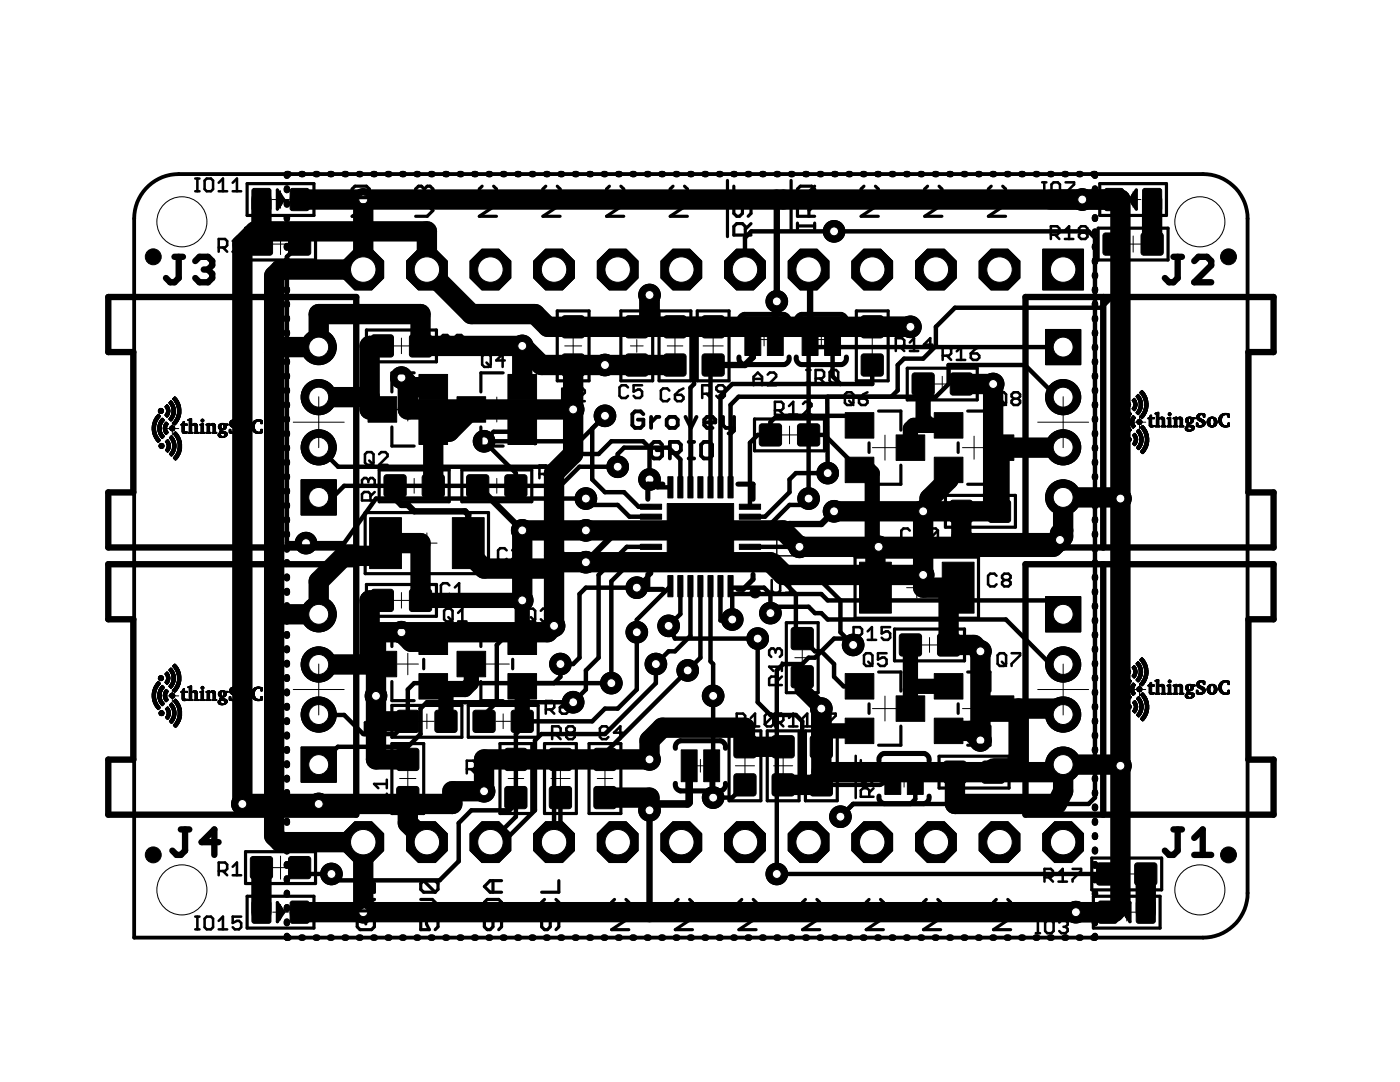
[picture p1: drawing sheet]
<svg xmlns="http://www.w3.org/2000/svg" width="279mm" height="216mm" viewBox="0 0 279 216" stroke-linecap="round" stroke-linejoin="round" font-family="sans-serif">
<g fill="none" stroke="#000" stroke-width="1.3">
<path d="M57.3 37.6v.3M57.6 34.7h-.3v.4M60.1 34.7h.4M63 34.7h.3M65.9 34.7h.3M68.7 34.7h.4M71.6 34.7h.3M74.5 34.7h.3M77.4 34.7h.3M80.2 34.7h.4M83.1 34.7h.3M86 34.7h.3"/>
<path d="M88.9 34.7h.3M91.7 34.7h.4M94.6 34.7h.4M97.5 34.7h.3M100.4 34.7h.3M103.2 34.7h.4M106.1 34.7h.3M109 34.7h.3M111.8 34.7h.4M114.7 34.7h.4M117.6 34.7h.3M120.5 34.7h.3"/>
<path d="M123.3 34.7h.4M126.2 34.7h.4M129.1 34.7h.3M132 34.7h.3M134.9 34.7h.3M137.7 34.7h.3M140.6 34.7h.3M143.5 34.7h.3M146.3 34.7h.4M149.2 34.7h.3M152.1 34.7h.3M155 34.7h.3"/>
<path d="M155 39.8v20.3M156.3 39.8h12.7M157.8 34.7h.4M160.7 34.7h.3M163.6 34.7h.3M166.5 34.7h.3M169.3 34.7h.4M172.2 34.7h.3M175.1 34.7h.3M177.9 34.7h.4M180.8 34.7h.4M183.7 34.7h.3"/>
<path d="M186.6 34.7h.3M189.4 34.7h.4M192.3 34.7h.4M195.2 34.7h.3M198.1 34.7h.3M200.9 34.7h.4M203.8 34.7h.4M206.7 34.7h.3M209.5 34.7h.4M212.4 34.7h.4M215.3 34.7h.3M218.2 34.7h.3v.4"/>
<path d="M218.5 37.6v.3M57.3 40.5v.3M57.3 43.3v.4M57.3 46.2v.3M57.3 49.1v.3M57.3 51.9v.4M57.3 54.8v.3M57.3 57.7v.3M218.5 40.5v.3M218.5 43.3v.4M218.5 46.2v.3M218.5 49.1v.3"/>
<path d="M218.5 51.9v.4M218.5 54.8v.3M218.5 57.7v.3M57.3 60.6v.3M57.3 63.4v.4M57.3 66.3v.3M57.3 69.2v.3M57.3 72v.3M57.3 74.9v.3M57.3 77.8v.3M218.5 60.6v.3M218.5 63.4v.4"/>
<path d="M218.5 66.3v.3M218.5 69.2v.3M218.5 72v.3M218.5 74.9v.3M218.5 77.8v.3M57.3 80.6v.4M57.3 83.5v.3M57.3 86.4v.3M57.3 89.2v.4M57.3 92.1v.3M57.3 95v.3M57.3 97.8v.4"/>
<path d="M218.5 80.6v.4M218.5 83.5v.3M218.5 86.4v.3M218.5 89.2v.4M218.5 92.1v.3M218.5 95v.3M218.5 97.8v.4M57.3 100.7v.3M57.3 103.6v.3M57.3 106.4v.4M57.3 109.3v.3M57.3 112.2v.3"/>
<path d="M57.3 115.1v.3M57.3 117.9v.4M218.5 100.7v.3M218.5 103.6v.3M218.5 106.4v.4M218.5 109.3v.3M218.5 112.2v.3M218.5 115.1v.3M218.5 117.9v.4M57.3 120.8v.3M57.3 123.7v.3M57.3 126.5v.4"/>
<path d="M57.3 129.4v.3M57.3 132.3v.3M57.3 135.1v.4M57.3 138v.3M218.5 120.8v.3M218.5 123.7v.3M218.5 126.5v.4M218.5 129.4v.3M218.5 132.3v.3M218.5 135.1v.4M218.5 138v.3M57.3 140.9v.3"/>
<path d="M57.3 143.7v.4M57.3 146.6v.3M57.3 149.5v.3M57.3 152.3v.4M57.3 155.2v.3M57.3 158.1v.3M218.5 140.9v.3M218.5 143.7v.4M218.5 146.6v.3M218.5 149.5v.3M218.5 152.3v.4M218.5 155.2v.3"/>
<path d="M218.5 158.1v.3M57.3 161v.3M57.3 163.8v.3M57.3 166.7v.3M57.3 169.5v.4M57.3 172.4v.3M57.3 175.3v.3M57.3 178.2v.3M129.6 161.7v20.3M218.5 161v.3M218.5 163.8v.3M218.5 166.7v.3"/>
<path d="M218.5 169.5v.4M218.5 172.4v.3M218.5 175.3v.3M218.5 178.2v.3M57.3 181v.4M57.3 183.9v.3M57.3 186.8v.3h.3M60.1 187.1h.4M63 187.1h.3M65.9 187.1h.3M68.7 187.1h.4M71.6 187.1h.3"/>
<path d="M74.5 187.1h.3M77.4 187.1h.3M80.2 187.1h.4M83.1 187.1h.3M86 187.1h.3M88.9 187.1h.3M91.7 187.1h.4M94.6 187.1h.4M97.5 187.1h.3M100.4 187.1h.3M103.2 187.1h.4M106.1 187.1h.3"/>
<path d="M109 187.1h.3M111.8 187.1h.4M114.7 187.1h.4M117.6 187.1h.3M120.5 187.1h.3M123.3 187.1h.4M126.2 187.1h.4M129.1 187.1h.3M132 187.1h.3M134.9 187.1h.3M137.7 187.1h.3M140.6 187.1h.3"/>
<path d="M143.5 187.1h.3M146.3 187.1h.4M149.2 187.1h.3M152.1 187.1h.3M155 187.1h.3M157.8 187.1h.4M160.7 187.1h.3M163.6 187.1h.3M166.5 187.1h.3M169.3 187.1h.4M172.2 187.1h.3M175.1 187.1h.3"/>
<path d="M177.9 187.1h.4M180.8 187.1h.4M183.7 187.1h.3M186.6 187.1h.3M189.4 187.1h.4M192.3 187.1h.4M195.2 187.1h.3M198.1 187.1h.3M200.9 187.1h.4M203.8 187.1h.4M206.7 187.1h.3M209.5 187.1h.4"/>
<path d="M212.4 187.1h.4M215.3 187.1h.3M218.5 181v.4M218.5 183.9v.3M218.5 186.8v.3h-.3"/>
</g>
<g fill="none" stroke="#000" stroke-width="4.1">
<path d="M72.5 39.8h151.1v140.9l-1.3 1.3h-149.8M72.5 53.8h-16.5l-1.3 1.3v111.7l1.3 1.2h16.5M85.2 53.8v-7.6h-34.3l-2.5 2.5v111.7M129.6 58.9v6.3h52.1M63.6 69.3h-7.9l-1 1M80.1 75.4l1.3 1.2v5.1h33M104.2 69l3.8 3.8h12.7M198.2 76.6v25.4h-31.7M116.9 105.8h-12.7v14M116.9 112.2h36.9l2.5 2.5h27.9M118.2 105.8h38.1l3.3 3.3h50.6l1.3-1.4M54.7 122.3l.2 .3h8.7"/>
<path d="M110.6 124.9l-1.3 1.3h-34.3v12.7M195.7 130v17.7M96.6 157.9h-6.3v2.5h-26.7M163.9 141.4v12.7h46.8l1.5-1.5-.3 .2"/>
</g>
<g fill="none" stroke="#000" stroke-width=".89">
<path d="M166.5 46.2h50.8l1.2 1.2v111.8l-1.2 1.2h-47l-2.6 2.6M212.2 69.3h-49.8l-1 1v29.2M212.2 79.2h-1.2l-6.4-6.4h-15.3v3.8l-2.5 2.6h-21.6v15.2M63.6 89.3l3.9 3.8h44.3l2.6-2.5h5.1l2.5-2.5h6.4l1.2 1.2v6.4M106.8 88.1v.3M116.9 99.5h-41.9l-6.3 8.9h-7.6M120.7 83l-5 5.1h-19.1M123.3 93.1h-7.6l-3.9 3.8h-43.1l-2.3 2.4h-2.8M127.1 117.3h-10.2l-1.2 1.2v12.7l-1.3 1.3h-2.6M122 136.3h-39.3l-1.3 1.3v6.3l-2.6 2.6h-6.3l-3.8-3.8-5.1-.1M127.1 126.2v11.4l-3.8 3.8h-2.6l-2.5 2.5h-12.7l-2.5 2.6v13.9l-1.3 1.3h-7.6l-2.6 2.5v7.7l-3.8 3.8h-20.3l-1.3-1.3M130.9 132.5v3.8l-10.2 10.2h-12.7l-1.2 1.2v14l-6.4 6.3h-2.5"/>
<path d="M133.4 124.9l1.3 2.5h16.5M137.2 133.8l-16.5 16.5h-8.9l-1.2 1.2v16.5M142.3 138.9v20.3M153.8 122.3l1.2-1.2h6.4l1.2 1.2h1.3l1.3 1.3h35.5l9 9h2.5M170.3 128.7l-1.3-1.3h-2.5l-3.9 3.8h-1.2l-1.3 1.3h-3.8l-1.3 1.3v40.6M212.2 122.6v-1.5l-1.3-1.3h-45.7l-1.3-1.3h-17.8v5.1M64.1 152.4l-.3 .2v.2M64.1 152.4l-.5 .2M114.4 140.1h-29.2l-1.3 1.3v5.1l-2.5 2.5h-14l-3.3 3.4"/>
</g>
<path d="M208.1 49.7h8.1v8.1h-8.1z" fill="#000" stroke="#000" stroke-width=".2"/>
<circle cx="212.2" cy="53.8" r="2.54" fill="#fff" stroke="#000" stroke-width=".2"/>
<circle cx="199.5" cy="53.8" r="4.4" fill="#000" stroke="#000" stroke-width=".2"/>
<circle cx="199.5" cy="53.8" r="2.54" fill="#fff" stroke="#000" stroke-width=".2"/>
<circle cx="186.8" cy="53.8" r="4.4" fill="#000" stroke="#000" stroke-width=".2"/>
<circle cx="186.8" cy="53.8" r="2.54" fill="#fff" stroke="#000" stroke-width=".2"/>
<circle cx="174.1" cy="53.8" r="4.4" fill="#000" stroke="#000" stroke-width=".2"/>
<circle cx="174.1" cy="53.8" r="2.54" fill="#fff" stroke="#000" stroke-width=".2"/>
<circle cx="161.4" cy="53.8" r="4.4" fill="#000" stroke="#000" stroke-width=".2"/>
<circle cx="161.4" cy="53.8" r="2.54" fill="#fff" stroke="#000" stroke-width=".2"/>
<circle cx="148.7" cy="53.8" r="4.4" fill="#000" stroke="#000" stroke-width=".2"/>
<circle cx="148.7" cy="53.8" r="2.54" fill="#fff" stroke="#000" stroke-width=".2"/>
<circle cx="136" cy="53.8" r="4.4" fill="#000" stroke="#000" stroke-width=".2"/>
<circle cx="136" cy="53.8" r="2.54" fill="#fff" stroke="#000" stroke-width=".2"/>
<circle cx="123.3" cy="53.8" r="4.4" fill="#000" stroke="#000" stroke-width=".2"/>
<circle cx="123.3" cy="53.8" r="2.54" fill="#fff" stroke="#000" stroke-width=".2"/>
<circle cx="212.2" cy="168" r="4.4" fill="#000" stroke="#000" stroke-width=".2"/>
<circle cx="212.2" cy="168" r="2.54" fill="#fff" stroke="#000" stroke-width=".2"/>
<circle cx="199.5" cy="168" r="4.4" fill="#000" stroke="#000" stroke-width=".2"/>
<circle cx="199.5" cy="168" r="2.54" fill="#fff" stroke="#000" stroke-width=".2"/>
<circle cx="186.8" cy="168" r="4.4" fill="#000" stroke="#000" stroke-width=".2"/>
<circle cx="186.8" cy="168" r="2.54" fill="#fff" stroke="#000" stroke-width=".2"/>
<circle cx="174.1" cy="168" r="4.4" fill="#000" stroke="#000" stroke-width=".2"/>
<circle cx="174.1" cy="168" r="2.54" fill="#fff" stroke="#000" stroke-width=".2"/>
<circle cx="161.4" cy="168" r="4.4" fill="#000" stroke="#000" stroke-width=".2"/>
<circle cx="161.4" cy="168" r="2.54" fill="#fff" stroke="#000" stroke-width=".2"/>
<circle cx="148.7" cy="168" r="4.4" fill="#000" stroke="#000" stroke-width=".2"/>
<circle cx="148.7" cy="168" r="2.54" fill="#fff" stroke="#000" stroke-width=".2"/>
<circle cx="136" cy="168" r="4.4" fill="#000" stroke="#000" stroke-width=".2"/>
<circle cx="136" cy="168" r="2.54" fill="#fff" stroke="#000" stroke-width=".2"/>
<circle cx="123.3" cy="168" r="4.4" fill="#000" stroke="#000" stroke-width=".2"/>
<circle cx="123.3" cy="168" r="2.54" fill="#fff" stroke="#000" stroke-width=".2"/>
<circle cx="97.9" cy="53.8" r="4.4" fill="#000" stroke="#000" stroke-width=".2"/>
<circle cx="97.9" cy="53.8" r="2.54" fill="#fff" stroke="#000" stroke-width=".2"/>
<circle cx="110.6" cy="53.8" r="4.4" fill="#000" stroke="#000" stroke-width=".2"/>
<circle cx="110.6" cy="53.8" r="2.54" fill="#fff" stroke="#000" stroke-width=".2"/>
<circle cx="110.6" cy="168" r="4.4" fill="#000" stroke="#000" stroke-width=".2"/>
<circle cx="110.6" cy="168" r="2.54" fill="#fff" stroke="#000" stroke-width=".2"/>
<circle cx="97.9" cy="168" r="4.4" fill="#000" stroke="#000" stroke-width=".2"/>
<circle cx="97.9" cy="168" r="2.54" fill="#fff" stroke="#000" stroke-width=".2"/>
<circle cx="85.2" cy="168" r="4.4" fill="#000" stroke="#000" stroke-width=".2"/>
<circle cx="85.2" cy="168" r="2.54" fill="#fff" stroke="#000" stroke-width=".2"/>
<circle cx="72.5" cy="168" r="4.4" fill="#000" stroke="#000" stroke-width=".2"/>
<circle cx="72.5" cy="168" r="2.54" fill="#fff" stroke="#000" stroke-width=".2"/>
<circle cx="85.2" cy="53.8" r="4.4" fill="#000" stroke="#000" stroke-width=".2"/>
<circle cx="85.2" cy="53.8" r="2.54" fill="#fff" stroke="#000" stroke-width=".2"/>
<circle cx="72.5" cy="53.8" r="4.4" fill="#000" stroke="#000" stroke-width=".2"/>
<circle cx="72.5" cy="53.8" r="2.54" fill="#fff" stroke="#000" stroke-width=".2"/>
<path d="M60.1 95.7h7v7.1h-7z" fill="#000" stroke="#000" stroke-width=".2"/>
<circle cx="63.6" cy="99.3" r="1.99" fill="#fff" stroke="#000" stroke-width=".2"/>
<circle cx="63.6" cy="89.3" r="3.5" fill="#000" stroke="#000" stroke-width=".2"/>
<circle cx="63.6" cy="89.3" r="1.99" fill="#fff" stroke="#000" stroke-width=".2"/>
<circle cx="63.6" cy="79.2" r="3.5" fill="#000" stroke="#000" stroke-width=".2"/>
<circle cx="63.6" cy="79.2" r="1.99" fill="#fff" stroke="#000" stroke-width=".2"/>
<circle cx="63.6" cy="69.3" r="3.5" fill="#000" stroke="#000" stroke-width=".2"/>
<circle cx="63.6" cy="69.3" r="1.99" fill="#fff" stroke="#000" stroke-width=".2"/>
<path d="M60.1 149.1h7v7h-7z" fill="#000" stroke="#000" stroke-width=".2"/>
<circle cx="63.6" cy="152.6" r="1.99" fill="#fff" stroke="#000" stroke-width=".2"/>
<circle cx="63.6" cy="142.6" r="3.5" fill="#000" stroke="#000" stroke-width=".2"/>
<circle cx="63.6" cy="142.6" r="1.99" fill="#fff" stroke="#000" stroke-width=".2"/>
<circle cx="63.6" cy="132.6" r="3.5" fill="#000" stroke="#000" stroke-width=".2"/>
<circle cx="63.6" cy="132.6" r="1.99" fill="#fff" stroke="#000" stroke-width=".2"/>
<circle cx="63.6" cy="122.6" r="3.5" fill="#000" stroke="#000" stroke-width=".2"/>
<circle cx="63.6" cy="122.6" r="1.99" fill="#fff" stroke="#000" stroke-width=".2"/>
<path d="M208.7 119.1h7v7h-7z" fill="#000" stroke="#000" stroke-width=".2"/>
<circle cx="212.2" cy="122.6" r="1.99" fill="#fff" stroke="#000" stroke-width=".2"/>
<circle cx="212.2" cy="132.6" r="3.5" fill="#000" stroke="#000" stroke-width=".2"/>
<circle cx="212.2" cy="132.6" r="1.99" fill="#fff" stroke="#000" stroke-width=".2"/>
<circle cx="212.2" cy="142.6" r="3.5" fill="#000" stroke="#000" stroke-width=".2"/>
<circle cx="212.2" cy="142.6" r="1.99" fill="#fff" stroke="#000" stroke-width=".2"/>
<circle cx="212.2" cy="152.6" r="3.5" fill="#000" stroke="#000" stroke-width=".2"/>
<circle cx="212.2" cy="152.6" r="1.99" fill="#fff" stroke="#000" stroke-width=".2"/>
<path d="M208.7 65.7h7v7.1h-7z" fill="#000" stroke="#000" stroke-width=".2"/>
<circle cx="212.2" cy="69.3" r="1.99" fill="#fff" stroke="#000" stroke-width=".2"/>
<circle cx="212.2" cy="79.2" r="3.5" fill="#000" stroke="#000" stroke-width=".2"/>
<circle cx="212.2" cy="79.2" r="1.99" fill="#fff" stroke="#000" stroke-width=".2"/>
<circle cx="212.2" cy="89.3" r="3.5" fill="#000" stroke="#000" stroke-width=".2"/>
<circle cx="212.2" cy="89.3" r="1.99" fill="#fff" stroke="#000" stroke-width=".2"/>
<circle cx="212.2" cy="99.3" r="3.5" fill="#000" stroke="#000" stroke-width=".2"/>
<circle cx="212.2" cy="99.3" r="1.99" fill="#fff" stroke="#000" stroke-width=".2"/>
<circle cx="216" cy="39.8" r="2.16" fill="#000" stroke="#000" stroke-width=".2"/>
<circle cx="216" cy="39.8" r=".89" fill="#fff" stroke="#000" stroke-width=".2"/>
<circle cx="72.5" cy="39.8" r="2.16" fill="#000" stroke="#000" stroke-width=".2"/>
<circle cx="72.5" cy="39.8" r=".89" fill="#fff" stroke="#000" stroke-width=".2"/>
<circle cx="129.6" cy="161.7" r="2.16" fill="#000" stroke="#000" stroke-width=".2"/>
<circle cx="129.6" cy="161.7" r=".89" fill="#fff" stroke="#000" stroke-width=".2"/>
<circle cx="72.5" cy="182" r="2.16" fill="#000" stroke="#000" stroke-width=".2"/>
<circle cx="72.5" cy="182" r=".89" fill="#fff" stroke="#000" stroke-width=".2"/>
<circle cx="116.9" cy="105.8" r="2.16" fill="#000" stroke="#000" stroke-width=".2"/>
<circle cx="116.9" cy="105.8" r=".89" fill="#fff" stroke="#000" stroke-width=".2"/>
<circle cx="104.2" cy="119.8" r="2.16" fill="#000" stroke="#000" stroke-width=".2"/>
<circle cx="104.2" cy="119.8" r=".89" fill="#fff" stroke="#000" stroke-width=".2"/>
<circle cx="120.7" cy="72.8" r="2.16" fill="#000" stroke="#000" stroke-width=".2"/>
<circle cx="120.7" cy="72.8" r=".89" fill="#fff" stroke="#000" stroke-width=".2"/>
<circle cx="104.2" cy="69" r="2.16" fill="#000" stroke="#000" stroke-width=".2"/>
<circle cx="104.2" cy="69" r=".89" fill="#fff" stroke="#000" stroke-width=".2"/>
<circle cx="163.9" cy="141.4" r="2.16" fill="#000" stroke="#000" stroke-width=".2"/>
<circle cx="163.9" cy="141.4" r=".89" fill="#fff" stroke="#000" stroke-width=".2"/>
<circle cx="155" cy="60.1" r="2.16" fill="#000" stroke="#000" stroke-width=".2"/>
<circle cx="155" cy="60.1" r=".89" fill="#fff" stroke="#000" stroke-width=".2"/>
<circle cx="223.6" cy="99.5" r="2.16" fill="#000" stroke="#000" stroke-width=".2"/>
<circle cx="223.6" cy="99.5" r=".89" fill="#fff" stroke="#000" stroke-width=".2"/>
<circle cx="223.6" cy="152.8" r="2.16" fill="#000" stroke="#000" stroke-width=".2"/>
<circle cx="223.6" cy="152.8" r=".89" fill="#fff" stroke="#000" stroke-width=".2"/>
<circle cx="211.5" cy="107.7" r="2.16" fill="#000" stroke="#000" stroke-width=".2"/>
<circle cx="211.5" cy="107.7" r=".89" fill="#fff" stroke="#000" stroke-width=".2"/>
<circle cx="159.6" cy="109.1" r="2.16" fill="#000" stroke="#000" stroke-width=".2"/>
<circle cx="159.6" cy="109.1" r=".89" fill="#fff" stroke="#000" stroke-width=".2"/>
<circle cx="214.7" cy="182" r="2.16" fill="#000" stroke="#000" stroke-width=".2"/>
<circle cx="214.7" cy="182" r=".89" fill="#fff" stroke="#000" stroke-width=".2"/>
<circle cx="175.3" cy="109.1" r="2.16" fill="#000" stroke="#000" stroke-width=".2"/>
<circle cx="175.3" cy="109.1" r=".89" fill="#fff" stroke="#000" stroke-width=".2"/>
<circle cx="104.2" cy="105.8" r="2.16" fill="#000" stroke="#000" stroke-width=".2"/>
<circle cx="104.2" cy="105.8" r=".89" fill="#fff" stroke="#000" stroke-width=".2"/>
<circle cx="129.6" cy="151.5" r="2.16" fill="#000" stroke="#000" stroke-width=".2"/>
<circle cx="129.6" cy="151.5" r=".89" fill="#fff" stroke="#000" stroke-width=".2"/>
<circle cx="181.7" cy="65.2" r="2.16" fill="#000" stroke="#000" stroke-width=".2"/>
<circle cx="181.7" cy="65.2" r=".89" fill="#fff" stroke="#000" stroke-width=".2"/>
<circle cx="129.6" cy="58.9" r="2.16" fill="#000" stroke="#000" stroke-width=".2"/>
<circle cx="129.6" cy="58.9" r=".89" fill="#fff" stroke="#000" stroke-width=".2"/>
<circle cx="48.4" cy="160.4" r="2.16" fill="#000" stroke="#000" stroke-width=".2"/>
<circle cx="48.4" cy="160.4" r=".89" fill="#fff" stroke="#000" stroke-width=".2"/>
<circle cx="63.6" cy="160.4" r="2.16" fill="#000" stroke="#000" stroke-width=".2"/>
<circle cx="63.6" cy="160.4" r=".89" fill="#fff" stroke="#000" stroke-width=".2"/>
<circle cx="96.6" cy="157.9" r="2.16" fill="#000" stroke="#000" stroke-width=".2"/>
<circle cx="96.6" cy="157.9" r=".89" fill="#fff" stroke="#000" stroke-width=".2"/>
<circle cx="142.3" cy="159.2" r="2.16" fill="#000" stroke="#000" stroke-width=".2"/>
<circle cx="142.3" cy="159.2" r=".89" fill="#fff" stroke="#000" stroke-width=".2"/>
<circle cx="142.3" cy="138.9" r="2.16" fill="#000" stroke="#000" stroke-width=".2"/>
<circle cx="142.3" cy="138.9" r=".89" fill="#fff" stroke="#000" stroke-width=".2"/>
<circle cx="133.4" cy="124.9" r="2.16" fill="#000" stroke="#000" stroke-width=".2"/>
<circle cx="133.4" cy="124.9" r=".89" fill="#fff" stroke="#000" stroke-width=".2"/>
<circle cx="151.2" cy="127.4" r="2.16" fill="#000" stroke="#000" stroke-width=".2"/>
<circle cx="151.2" cy="127.4" r=".89" fill="#fff" stroke="#000" stroke-width=".2"/>
<circle cx="137.2" cy="133.8" r="2.16" fill="#000" stroke="#000" stroke-width=".2"/>
<circle cx="137.2" cy="133.8" r=".89" fill="#fff" stroke="#000" stroke-width=".2"/>
<circle cx="130.9" cy="132.5" r="2.16" fill="#000" stroke="#000" stroke-width=".2"/>
<circle cx="130.9" cy="132.5" r=".89" fill="#fff" stroke="#000" stroke-width=".2"/>
<circle cx="167.7" cy="163" r="2.16" fill="#000" stroke="#000" stroke-width=".2"/>
<circle cx="167.7" cy="163" r=".89" fill="#fff" stroke="#000" stroke-width=".2"/>
<circle cx="166.5" cy="46.2" r="2.16" fill="#000" stroke="#000" stroke-width=".2"/>
<circle cx="166.5" cy="46.2" r=".89" fill="#fff" stroke="#000" stroke-width=".2"/>
<circle cx="80.1" cy="126.2" r="2.16" fill="#000" stroke="#000" stroke-width=".2"/>
<circle cx="80.1" cy="126.2" r=".89" fill="#fff" stroke="#000" stroke-width=".2"/>
<circle cx="75" cy="138.9" r="2.16" fill="#000" stroke="#000" stroke-width=".2"/>
<circle cx="75" cy="138.9" r=".89" fill="#fff" stroke="#000" stroke-width=".2"/>
<circle cx="80.1" cy="75.4" r="2.16" fill="#000" stroke="#000" stroke-width=".2"/>
<circle cx="80.1" cy="75.4" r=".89" fill="#fff" stroke="#000" stroke-width=".2"/>
<circle cx="110.6" cy="124.9" r="2.16" fill="#000" stroke="#000" stroke-width=".2"/>
<circle cx="110.6" cy="124.9" r=".89" fill="#fff" stroke="#000" stroke-width=".2"/>
<circle cx="114.4" cy="81.7" r="2.16" fill="#000" stroke="#000" stroke-width=".2"/>
<circle cx="114.4" cy="81.7" r=".89" fill="#fff" stroke="#000" stroke-width=".2"/>
<circle cx="195.7" cy="147.7" r="2.16" fill="#000" stroke="#000" stroke-width=".2"/>
<circle cx="195.7" cy="147.7" r=".89" fill="#fff" stroke="#000" stroke-width=".2"/>
<circle cx="195.7" cy="130" r="2.16" fill="#000" stroke="#000" stroke-width=".2"/>
<circle cx="195.7" cy="130" r=".89" fill="#fff" stroke="#000" stroke-width=".2"/>
<circle cx="116.9" cy="112.2" r="2.16" fill="#000" stroke="#000" stroke-width=".2"/>
<circle cx="116.9" cy="112.2" r=".89" fill="#fff" stroke="#000" stroke-width=".2"/>
<circle cx="166.5" cy="102" r="2.16" fill="#000" stroke="#000" stroke-width=".2"/>
<circle cx="166.5" cy="102" r=".89" fill="#fff" stroke="#000" stroke-width=".2"/>
<circle cx="184.2" cy="102" r="2.16" fill="#000" stroke="#000" stroke-width=".2"/>
<circle cx="184.2" cy="102" r=".89" fill="#fff" stroke="#000" stroke-width=".2"/>
<circle cx="198.2" cy="76.6" r="2.16" fill="#000" stroke="#000" stroke-width=".2"/>
<circle cx="198.2" cy="76.6" r=".89" fill="#fff" stroke="#000" stroke-width=".2"/>
<circle cx="184.2" cy="114.7" r="2.16" fill="#000" stroke="#000" stroke-width=".2"/>
<circle cx="184.2" cy="114.7" r=".89" fill="#fff" stroke="#000" stroke-width=".2"/>
<circle cx="146.1" cy="123.6" r="2.16" fill="#000" stroke="#000" stroke-width=".2"/>
<circle cx="146.1" cy="123.6" r=".89" fill="#fff" stroke="#000" stroke-width=".2"/>
<circle cx="153.8" cy="122.3" r="2.16" fill="#000" stroke="#000" stroke-width=".2"/>
<circle cx="153.8" cy="122.3" r=".89" fill="#fff" stroke="#000" stroke-width=".2"/>
<circle cx="155" cy="174.4" r="2.16" fill="#000" stroke="#000" stroke-width=".2"/>
<circle cx="155" cy="174.4" r=".89" fill="#fff" stroke="#000" stroke-width=".2"/>
<circle cx="170.3" cy="128.7" r="2.16" fill="#000" stroke="#000" stroke-width=".2"/>
<circle cx="170.3" cy="128.7" r=".89" fill="#fff" stroke="#000" stroke-width=".2"/>
<circle cx="161.4" cy="99.5" r="2.16" fill="#000" stroke="#000" stroke-width=".2"/>
<circle cx="161.4" cy="99.5" r=".89" fill="#fff" stroke="#000" stroke-width=".2"/>
<circle cx="123.3" cy="93.1" r="2.16" fill="#000" stroke="#000" stroke-width=".2"/>
<circle cx="123.3" cy="93.1" r=".89" fill="#fff" stroke="#000" stroke-width=".2"/>
<circle cx="129.6" cy="95.7" r="2.16" fill="#000" stroke="#000" stroke-width=".2"/>
<circle cx="129.6" cy="95.7" r=".89" fill="#fff" stroke="#000" stroke-width=".2"/>
<circle cx="120.7" cy="83" r="2.16" fill="#000" stroke="#000" stroke-width=".2"/>
<circle cx="120.7" cy="83" r=".89" fill="#fff" stroke="#000" stroke-width=".2"/>
<circle cx="96.6" cy="88.1" r="2.16" fill="#000" stroke="#000" stroke-width=".2"/>
<circle cx="96.6" cy="88.1" r=".89" fill="#fff" stroke="#000" stroke-width=".2"/>
<circle cx="116.9" cy="99.5" r="2.16" fill="#000" stroke="#000" stroke-width=".2"/>
<circle cx="116.9" cy="99.5" r=".89" fill="#fff" stroke="#000" stroke-width=".2"/>
<circle cx="61.1" cy="108.4" r="2.16" fill="#000" stroke="#000" stroke-width=".2"/>
<circle cx="61.1" cy="108.4" r=".89" fill="#fff" stroke="#000" stroke-width=".2"/>
<circle cx="114.4" cy="140.1" r="2.16" fill="#000" stroke="#000" stroke-width=".2"/>
<circle cx="114.4" cy="140.1" r=".89" fill="#fff" stroke="#000" stroke-width=".2"/>
<circle cx="122" cy="136.3" r="2.16" fill="#000" stroke="#000" stroke-width=".2"/>
<circle cx="122" cy="136.3" r=".89" fill="#fff" stroke="#000" stroke-width=".2"/>
<circle cx="111.8" cy="132.5" r="2.16" fill="#000" stroke="#000" stroke-width=".2"/>
<circle cx="111.8" cy="132.5" r=".89" fill="#fff" stroke="#000" stroke-width=".2"/>
<circle cx="127.1" cy="117.3" r="2.16" fill="#000" stroke="#000" stroke-width=".2"/>
<circle cx="127.1" cy="117.3" r=".89" fill="#fff" stroke="#000" stroke-width=".2"/>
<circle cx="127.1" cy="126.2" r="2.16" fill="#000" stroke="#000" stroke-width=".2"/>
<circle cx="127.1" cy="126.2" r=".89" fill="#fff" stroke="#000" stroke-width=".2"/>
<circle cx="66.1" cy="174.4" r="2.16" fill="#000" stroke="#000" stroke-width=".2"/>
<circle cx="66.1" cy="174.4" r=".89" fill="#fff" stroke="#000" stroke-width=".2"/>
<circle cx="165.2" cy="94.4" r="2.16" fill="#000" stroke="#000" stroke-width=".2"/>
<circle cx="165.2" cy="94.4" r=".89" fill="#fff" stroke="#000" stroke-width=".2"/>
<g fill="#000" stroke="#000" stroke-width=".2">
<path d="M208.1 49.7h8.1v8.1h-8.1zM73.4 79.2h5.8v5h-5.8zM83.6 74.7h5.7v5.1h-5.7zM91.2 79.2h5.7v5h-5.7zM101.4 74.7h5.7v5.1h-5.7zM148.7 64.6h3.1v6.3h-3.1zM153.1 64.6h3.2v6.3h-3.2zM160.1 64.6h3.2v6.3h-3.2zM164.6 64.6h3.1v6.3h-3.1zM83.6 83.6h5.7v5.1h-5.7zM101.4 83.6h5.7v5.1h-5.7zM133.3 95.1h1v4.3h-1z"/>
<path d="M135.3 95.1h1v4.3h-1zM137.3 95.1h1v4.3h-1zM139.3 95.1h1v4.3h-1zM141.3 95.1h1v4.3h-1zM143.3 95.1h1v4.3h-1zM145.3 95.1h1v4.3h-1zM168.7 91.2h5.7v5.1h-5.7zM168.7 82.3h5.7v5.1h-5.7zM178.8 86.8h5.8v5.1h-5.8zM186.5 91.2h5.7v5.1h-5.7zM186.5 82.3h5.7v5.1h-5.7zM196.6 86.8h5.7v5.1h-5.7z"/>
<path d="M73.8 103.3h6.3v10.2h-6.3zM90.3 103.3h6.3v10.2h-6.3zM127.8 100.6h4.2v1h-4.2zM127.8 102.6h4.2v1h-4.2zM127.8 104.6h4.2v1h-4.2zM127.8 106.6h4.2v1h-4.2zM127.8 108.6h4.2v1h-4.2zM127.8 110.6h4.2v1h-4.2zM127.8 112.6h4.2v1h-4.2zM133.2 100.5h13.2v13.2h-13.2zM133.3 114.9h1v4.2h-1zM135.3 114.9h1v4.2h-1z"/>
<path d="M137.3 114.9h1v4.2h-1zM139.3 114.9h1v4.2h-1zM141.3 114.9h1v4.2h-1zM143.3 114.9h1v4.2h-1zM145.3 114.9h1v4.2h-1zM147.6 112.6h4.2v1h-4.2zM147.6 110.6h4.2v1h-4.2zM147.6 108.6h4.2v1h-4.2zM147.6 106.6h4.2v1h-4.2zM147.6 104.6h4.2v1h-4.2zM147.6 102.6h4.2v1h-4.2zM147.6 100.6h4.2v1h-4.2z"/>
<path d="M171.5 112.2h6.4v10.1h-6.4zM188 112.2h6.4v10.1h-6.4zM73.4 130h5.8v5h-5.8zM83.6 125.5h5.7v5.1h-5.7zM83.6 134.4h5.7v5.1h-5.7zM91.2 130h5.7v5h-5.7zM101.4 125.5h5.7v5.1h-5.7zM101.4 134.4h5.7v5.1h-5.7zM168.7 134.4h5.7v5.1h-5.7zM178.8 138.9h5.8v5h-5.8zM186.5 134.4h5.7v5.1h-5.7zM196.6 138.9h5.7v5h-5.7z"/>
<path d="M136 149.6h3.1v6.4h-3.1zM140.4 149.6h3.2v6.4h-3.2zM168.7 143.3h5.7v5.1h-5.7zM176.6 152.2h3.2v6.3h-3.2zM181.1 152.2h3.2v6.3h-3.2zM186.5 143.3h5.7v5.1h-5.7z"/>
</g>
<g fill="#000" stroke="#000" stroke-width=".2">
<path d="M50.3 37.8l.4-.2h2.9l.4 .2 .1 3.8-.3 .4h-3.1l-.4-.2z" fill-rule="evenodd"/>
<path d="M58 37.8l.4-.2h2.8l.4 .2 .1 3.8-.2 .4h-3.1l-.4-.2z" fill-rule="evenodd"/>
<path d="M220.5 37.8l.4-.2h2.9l.4 .2v3.8l-.2 .4h-3.1l-.4-.2z" fill-rule="evenodd"/>
<path d="M228.1 37.8l.4-.2h2.9l.4 .2v3.8l-.2 .4h-3.1l-.4-.2z" fill-rule="evenodd"/>
<path d="M50.2 46.6l3.6-.1 .5 .3 .1 3.6-.3 .5h-3.6l-.5-.2v-3.7z" fill-rule="evenodd"/>
<path d="M57.6 46.8l.5-.3 3.6 .1 .3 .4-.1 3.7-.4 .2h-3.7l-.2-.5z" fill-rule="evenodd"/>
<path d="M220.2 46.8l.5-.3 3.6 .1 .3 .4-.1 3.7-.5 .2h-3.6l-.3-.5z" fill-rule="evenodd"/>
<path d="M227.8 46.8l.5-.3 3.6 .1 .3 .4-.1 3.7-.5 .2h-3.6l-.3-.5z" fill-rule="evenodd"/>
<path d="M74.4 66.9l3.6-.1 .5 .3v3.6l-.2 .5h-3.7l-.4-.2-.1-3.6z" fill-rule="evenodd"/>
<path d="M82 66.9l3.6-.1 .5 .3v3.6l-.2 .5h-3.6l-.5-.2-.1-3.6z" fill-rule="evenodd"/>
<path d="M112.4 63.1l3.7-.1 .4 .3 .1 3.6-.3 .5h-3.6l-.5-.2v-3.7z" fill-rule="evenodd"/>
<path d="M112.4 70.7l3.7-.1 .4 .3 .1 3.6-.3 .5-3.6 .1-.5-.3v-3.6z" fill-rule="evenodd"/>
<path d="M125.1 63.1l3.7-.1 .4 .3 .1 3.6-.3 .5h-3.6l-.5-.2v-3.7z" fill-rule="evenodd"/>
<path d="M125.1 70.7l3.7-.1 .4 .3 .1 3.6-.3 .5-3.6 .1-.5-.3v-3.6z" fill-rule="evenodd"/>
<path d="M132.8 70.7l3.6-.1 .5 .3v3.6l-.2 .5-3.7 .1-.4-.3-.1-3.6z" fill-rule="evenodd"/>
<path d="M132.8 63.1l3.6-.1 .5 .3v3.6l-.2 .5h-3.7l-.4-.2-.1-3.7z" fill-rule="evenodd"/>
<path d="M140.2 70.9l.5-.3 3.6 .1 .2 .5v3.6l-.5 .3-3.6-.1-.3-.5z" fill-rule="evenodd"/>
<path d="M140.4 63.1l3.6-.1 .5 .3v3.6l-.2 .5h-3.6l-.5-.2-.1-3.7z" fill-rule="evenodd"/>
<path d="M171.9 70.9l.5-.3 3.6 .1 .3 .5-.1 3.6-.5 .3-3.6-.1-.2-.5z" fill-rule="evenodd"/>
<path d="M172.1 63.1l3.6-.1 .5 .3 .1 3.6-.3 .5h-3.6l-.5-.2v-3.7z" fill-rule="evenodd"/>
<path d="M182.1 74.7l.5-.3 3.6 .1 .3 .5-.1 3.6-.5 .2h-3.6l-.3-.5z" fill-rule="evenodd"/>
<path d="M189.7 74.7l.5-.3 3.6 .1 .3 .5-.1 3.6-.5 .2h-3.6l-.3-.5z" fill-rule="evenodd"/>
<path d="M76.9 94.8l3.6-.1 .5 .3 .1 3.6-.3 .5-3.6 .1-.5-.3-.1-3.6z" fill-rule="evenodd"/>
<path d="M84.5 94.8l3.6-.1 .5 .3 .1 3.6-.3 .5-3.6 .1-.5-.3-.1-3.6z" fill-rule="evenodd"/>
<path d="M93.4 94.8l3.6-.1 .5 .3 .1 3.6-.3 .5-3.6 .1-.5-.3-.1-3.6z" fill-rule="evenodd"/>
<path d="M101 94.8l3.6-.1 .5 .3 .1 3.6-.3 .5-3.6 .1-.5-.3-.1-3.6z" fill-rule="evenodd"/>
<path d="M151.8 84.6h3.6l.5 .2 .1 3.7-.3 .4-3.6 .1-.5-.3-.1-3.6z" fill-rule="evenodd"/>
<path d="M159.4 84.6h3.6l.5 .2 .1 3.7-.3 .4-3.6 .1-.5-.3v-3.6z" fill-rule="evenodd"/>
<path d="M74.4 117.7l3.6-.1 .5 .3v3.6l-.2 .4-3.7 .1-.4-.2-.1-3.7z" fill-rule="evenodd"/>
<path d="M82 117.7l3.6-.1 .5 .3v3.6l-.2 .4-3.6 .1-.5-.2-.1-3.7z" fill-rule="evenodd"/>
<path d="M189.7 100.1l.5-.3 3.6 .1 .3 .5-.1 3.6-.5 .2h-3.6l-.3-.5z" fill-rule="evenodd"/>
<path d="M197.3 100.1l.5-.3 3.6 .1 .3 .5-.1 3.6-.5 .2h-3.6l-.2-.5z" fill-rule="evenodd"/>
<path d="M158 133.1l.4-.3 3.7 .1 .2 .5v3.6l-.5 .3-3.6-.1-.3-.5z" fill-rule="evenodd"/>
<path d="M158 125.5l.4-.3 3.7 .1 .2 .5v3.6l-.5 .2h-3.6l-.3-.5z" fill-rule="evenodd"/>
<path d="M179.5 126.7l.5-.2h3.6l.3 .5-.1 3.6-.4 .3-3.7-.1-.2-.4z" fill-rule="evenodd"/>
<path d="M187.2 126.7l.4-.2h3.7l.2 .5v3.6l-.5 .3-3.6-.1-.3-.4z" fill-rule="evenodd"/>
<path d="M79.4 141.8l3.7-.1 .4 .3 .1 3.6-.3 .5-3.6 .1-.5-.3v-3.6z" fill-rule="evenodd"/>
<path d="M79.4 149.4l3.7-.1 .4 .3 .1 3.6-.3 .5-3.6 .1-.5-.3v-3.6z" fill-rule="evenodd"/>
<path d="M79.4 157l3.7-.1 .4 .3 .1 3.6-.3 .5-3.6 .1-.5-.3v-3.6z" fill-rule="evenodd"/>
<path d="M87.1 141.8l3.6-.1 .5 .3v3.6l-.2 .5-3.7 .1-.4-.3-.1-3.6z" fill-rule="evenodd"/>
<path d="M94.7 141.8l3.6-.1 .5 .3v3.6l-.2 .5-3.7 .1-.4-.3-.1-3.6z" fill-rule="evenodd"/>
<path d="M101 157l3.6-.1 .5 .3 .1 3.6-.3 .5-3.6 .1-.5-.3-.1-3.6z" fill-rule="evenodd"/>
<path d="M101 149.4l3.6-.1 .5 .3 .1 3.6-.3 .5-3.6 .1-.5-.3-.1-3.6z" fill-rule="evenodd"/>
<path d="M102.3 141.8l3.6-.1 .5 .3v3.6l-.2 .5-3.6 .1-.5-.3-.1-3.6z" fill-rule="evenodd"/>
<path d="M109.9 157l3.6-.1 .5 .3 .1 3.6-.3 .5-3.6 .1-.5-.3-.1-3.6z" fill-rule="evenodd"/>
<path d="M109.9 149.4l3.6-.1 .5 .3 .1 3.6-.3 .5-3.6 .1-.5-.3-.1-3.6z" fill-rule="evenodd"/>
<path d="M118.8 157l3.6-.1 .5 .3 .1 3.6-.3 .5-3.6 .1-.5-.3-.1-3.6z" fill-rule="evenodd"/>
<path d="M118.8 149.4l3.6-.1 .5 .3 .1 3.6-.3 .5-3.6 .1-.5-.3-.1-3.6z" fill-rule="evenodd"/>
<path d="M146.7 154.5l3.6-.1 .5 .3 .1 3.6-.3 .5h-3.6l-.5-.2v-3.7z" fill-rule="evenodd"/>
<path d="M146.5 147.1l.5-.3 3.6 .1 .3 .4-.1 3.7-.5 .2h-3.6l-.2-.5z" fill-rule="evenodd"/>
<path d="M154.1 154.7l.5-.3 3.6 .1 .3 .4-.1 3.7-.4 .2h-3.7l-.2-.5z" fill-rule="evenodd"/>
<path d="M154.1 147.1l.5-.3 3.6 .1 .3 .4-.1 3.7-.4 .2h-3.7l-.2-.5z" fill-rule="evenodd"/>
<path d="M161.8 154.7l.4-.3 3.7 .1 .2 .4v3.7l-.5 .2h-3.6l-.3-.5z" fill-rule="evenodd"/>
<path d="M161.8 147.1l.4-.3 3.7 .1 .2 .4v3.7l-.5 .2h-3.6l-.3-.5z" fill-rule="evenodd"/>
<path d="M188.4 152.1l.5-.3 3.6 .1 .3 .5-.1 3.6-.4 .3-3.7-.1-.2-.5z" fill-rule="evenodd"/>
<path d="M196.1 152.1l.4-.3 3.7 .1 .2 .5v3.6l-.5 .3-3.6-.1-.3-.5z" fill-rule="evenodd"/>
<path d="M50.2 171l3.6-.1 .5 .3 .1 3.6-.3 .5h-3.6l-.5-.2v-3.6z" fill-rule="evenodd"/>
<path d="M57.6 171.2l.5-.3 3.6 .1 .3 .5-.1 3.6-.4 .2h-3.7l-.2-.5z" fill-rule="evenodd"/>
<path d="M218.9 172.4l.5-.2h3.6l.3 .5-.1 3.6-.5 .3-3.6-.1-.3-.4z" fill-rule="evenodd"/>
<path d="M226.5 172.4l.5-.2h3.6l.3 .5-.1 3.6-.5 .3-3.6-.1-.3-.4z" fill-rule="evenodd"/>
<path d="M50.3 180l.4-.2h2.9l.4 .2 .1 3.8-.3 .4h-3.1l-.4-.2z" fill-rule="evenodd"/>
<path d="M58 180l.4-.2h2.8l.4 .2 .1 3.8-.2 .4h-3.1l-.4-.2z" fill-rule="evenodd"/>
<path d="M219.2 180l.4-.2h2.9l.4 .2 .1 3.8-.3 .4h-3.1l-.4-.2z" fill-rule="evenodd"/>
<path d="M226.8 180l.4-.2h2.9l.4 .2 .1 3.8-.3 .4h-3.1l-.4-.2z" fill-rule="evenodd"/>
<circle cx="30.6" cy="51.2" r="1.59"/>
<circle cx="245.2" cy="51.2" r="1.59"/>
<circle cx="30.6" cy="170.6" r="1.59"/>
<circle cx="245.2" cy="170.6" r="1.59"/>
</g>
<g fill="none" stroke="#000" stroke-width="4.1">
<path d="M52.2 39.8v8.9M59.8 39.8h12.7v14M216 39.8h6.3M229.9 39.8v8.9M85.2 53.8l8.9 8.9h12.7l2.5 2.5h33M129.6 58.9v6.3M63.6 69.3v-6.6h20.3v6.3h20.3v8.3M73.8 79.2h-10.2M76.3 69h-2.5v12.7h2.5M80.1 75.4l1.9 1.9h4.5M114.4 72.8v17.8l-3.8 3.8v30.5M120.7 72.8h14"/>
<path d="M174.1 65.2h7.6M191.9 76.6h6.3M94.1 81.7l-4.5 4.4h-3.1v10.8M189.3 93.8v1.9l-3.8 3.8v1.3l-1.3 1.2v15.3h7l-1.9 1.9v9.5h5.1l1.3 1.3M212.1 89.3h-12.6v12.7M223.6 99.5l-.2-.2h-11.2v7.8l-1.3 1.3h-17.8l-1.2-1.3v-5.1M76.3 119.8h-2.5v12.8M83.9 119.8v-11.4h-7l-1.2 2.5h-7l-5.1 5.1v6.6M93.5 110.3l3.1 3.2h14M110.6 110.9l1.2 1.3h5.1M175.3 109.1l-.6 .6v7.6M212.2 105.8l-.7 .7v1.2"/>
<path d="M75 138.9v12.6h6.4M76.3 132.5l-12.7 .1M80.1 126.2l1.9 1.9h4.5M75 143.9h6.4M81.4 159.2v5l3.8 3.8M120.7 159.2h8.9v2.5M156.3 149h-7.6v-3.8h-16.5l-2.6 2.5v3.8h-33v6.4M156.3 156.6h7.6M163.9 141.4v7.6M189.3 145.8h4.5l1.9 1.9M199.5 141.4h11.5M203.3 141.4v11.4l-.5 .5h-4.5"/>
<path d="M223.6 152.8l-.2-.2h-11.2v5.3l-1.3 2.5h-20.3v-6.3M48.4 160.4h15.2M52.2 173.1v8.9M72.5 168v14h-12.7M228.7 174.4v7.6M214.7 182h6.4"/>
</g>
<g fill="none" stroke="#000" stroke-width="1.3">
<path d="M57.3 37.6v.3M57.6 34.7h-.3v.4M60.1 34.7h.4M63 34.7h.3M65.9 34.7h.3M68.7 34.7h.4M71.6 34.7h.3M74.5 34.7h.3M77.4 34.7h.3M80.2 34.7h.4M83.1 34.7h.3M86 34.7h.3"/>
<path d="M88.9 34.7h.3M91.7 34.7h.4M94.6 34.7h.4M97.5 34.7h.3M100.4 34.7h.3M103.2 34.7h.4M106.1 34.7h.3M109 34.7h.3M111.8 34.7h.4M114.7 34.7h.4M117.6 34.7h.3M120.5 34.7h.3"/>
<path d="M123.3 34.7h.4M126.2 34.7h.4M129.1 34.7h.3M132 34.7h.3M134.9 34.7h.3M137.7 34.7h.3M140.6 34.7h.3M143.5 34.7h.3M146.3 34.7h.4M149.2 34.7h.3M152.1 34.7h.3M155 34.7h.3"/>
<path d="M157.8 34.7h.4M160.7 34.7h.3M163.6 34.7h.3M166.5 34.7h.3M169.3 34.7h.4M172.2 34.7h.3M175.1 34.7h.3M177.9 34.7h.4M180.8 34.7h.4M183.7 34.7h.3M186.6 34.7h.3M189.4 34.7h.4"/>
<path d="M192.3 34.7h.4M195.2 34.7h.3M198.1 34.7h.3M200.9 34.7h.4M203.8 34.7h.4M206.7 34.7h.3M209.5 34.7h.4M212.4 34.7h.4M215.3 34.7h.3M218.2 34.7h.3v.4M218.5 37.6v.3M57.3 40.5v.3"/>
<path d="M57.3 43.3v.4M57.3 46.2v.3M57.3 49.1v.3M57.3 51.9v.4M57.3 54.8v.3M57.3 57.7v.3M161.4 53.8l.3 .3v13.7M218.5 40.5v.3M218.5 43.3v.4M218.5 46.2v.3M218.5 49.1v.3M218.5 51.9v.4"/>
<path d="M218.5 54.8v.3M218.5 57.7v.3M57.3 60.6v.3M57.3 63.4v.4M57.3 66.3v.3M57.3 69.2v.3M57.3 72v.3M57.3 74.9v.3M57.3 77.8v.3M150.2 67.8v3.5l-1.5 1.5h-6.4M155 60.1l-.3 .3v7.4M218.5 60.6v.3"/>
<path d="M218.5 63.4v.4M218.5 66.3v.3M218.5 69.2v.3M218.5 72v.3M218.5 74.9v.3M218.5 77.8v.3M57.3 80.6v.4M57.3 83.5v.3M57.3 86.4v.3M57.3 89.2v.4M57.3 92.1v.3M57.3 95v.3"/>
<path d="M57.3 97.8v.4M78.8 96.9v2.6l1.3 1.3h1.3l1.3 1.2h10.1l.7 .7v5.7M95.3 96.9l8.9 8.9M218.5 80.6v.4M218.5 83.5v.3M218.5 86.4v.3M218.5 89.2v.4M218.5 92.1v.3M218.5 95v.3M218.5 97.8v.4M57.3 100.7v.3M57.3 103.6v.3"/>
<path d="M57.3 106.4v.4M57.3 109.3v.3M57.3 112.2v.3M57.3 115.1v.3M57.3 117.9v.4M125.8 107.1h-3.8l-5.1 5.1M166.5 102l-2.6 2.6h-6.3l-2.6 2.5h-1.2M218.5 100.7v.3M218.5 103.6v.3M218.5 106.4v.4M218.5 109.3v.3M218.5 112.2v.3"/>
<path d="M218.5 115.1v.3M218.5 117.9v.4M57.3 120.8v.3M57.3 123.7v.3M57.3 126.5v.4M57.3 129.4v.3M57.3 132.3v.3M57.3 135.1v.4M57.3 138v.3M86.5 136.3l.6 .6M218.5 120.8v.3M218.5 123.7v.3"/>
<path d="M218.5 126.5v.4M218.5 129.4v.3M218.5 132.3v.3M218.5 135.1v.4M218.5 138v.3M57.3 140.9v.3M57.3 143.7v.4M57.3 146.6v.3M57.3 149.5v.3M57.3 152.3v.4M57.3 155.2v.3M57.3 158.1v.3"/>
<path d="M218.5 140.9v.3M218.5 143.7v.4M218.5 146.6v.3M218.5 149.5v.3M218.5 152.3v.4M218.5 155.2v.3M218.5 158.1v.3M57.3 161v.3M57.3 163.8v.3M57.3 166.7v.3M57.3 169.5v.4M57.3 172.4v.3"/>
<path d="M57.3 175.3v.3M57.3 178.2v.3M218.5 161v.3M218.5 163.8v.3M218.5 166.7v.3M218.5 169.5v.4M218.5 172.4v.3M218.5 175.3v.3M218.5 178.2v.3M57.3 181v.4M57.3 183.9v.3M57.3 186.8v.3h.3"/>
<path d="M60.1 187.1h.4M63 187.1h.3M65.9 187.1h.3M68.7 187.1h.4M71.6 187.1h.3M74.5 187.1h.3M77.4 187.1h.3M80.2 187.1h.4M83.1 187.1h.3M86 187.1h.3M88.9 187.1h.3M91.7 187.1h.4"/>
<path d="M94.6 187.1h.4M97.5 187.1h.3M100.4 187.1h.3M103.2 187.1h.4M106.1 187.1h.3M109 187.1h.3M111.8 187.1h.4M114.7 187.1h.4M117.6 187.1h.3M120.5 187.1h.3M123.3 187.1h.4M126.2 187.1h.4"/>
<path d="M129.1 187.1h.3M132 187.1h.3M134.9 187.1h.3M137.7 187.1h.3M140.6 187.1h.3M143.5 187.1h.3M146.3 187.1h.4M149.2 187.1h.3M152.1 187.1h.3M155 187.1h.3M157.8 187.1h.4M160.7 187.1h.3"/>
<path d="M163.6 187.1h.3M166.5 187.1h.3M169.3 187.1h.4M172.2 187.1h.3M175.1 187.1h.3M177.9 187.1h.4M180.8 187.1h.4M183.7 187.1h.3M186.6 187.1h.3M189.4 187.1h.4M192.3 187.1h.4M195.2 187.1h.3"/>
<path d="M198.1 187.1h.3M200.9 187.1h.4M203.8 187.1h.4M206.7 187.1h.3M209.5 187.1h.4M212.4 187.1h.4M215.3 187.1h.3M218.5 181v.4M218.5 183.9v.3M218.5 186.8v.3h-.3"/>
</g>
<g fill="none" stroke="#000" stroke-width=".89">
<path d="M59.8 48.7l-2.5 2.5v57.2h3.8M166.5 46.2h-16.6l-1.2 1.2v6.4M222.3 48.7v10.2l-2.5 2.5h-29.2l-3.8 3.8v3.8l-2.6 2.6h-3.8l-1.2 1.2v5.1l-1.3 1.3h-30.5l-1.6 1.6v16.4M138.5 65.7v10.9l-.7 .8v19.8M142.3 65.2l-.5 .5h-4M142.3 72.8l-.5 .6v23.8M166.2 67.8v7.3l1.5 1.5M174.1 72.8v3.8h-28l-2.3 2.4v18.2M104.2 86.1h-5.7l-1.9 2 6.4 6.3v2.5M116.9 99.5l1.3 1.3h5.1l2.3 2.3h4.3M120.7 83l-2.5 2.5v10.2l2.5 2.5h3.8l2.9 2.9h2.5M123.3 93.1v-2.5l1.2-1.3h8.9l2.4 2.4v5.5"/>
<path d="M129.6 95.7l1.6 1.5h2.6M161.4 99.5l-1.3 1.3h-2.5l-4.4 4.3h-3.5M161.4 86.8h3.1l7 7M165.2 94.4h-6.4l-1.2 1.3v2.5l-4.9 4.9h-3M171.5 84.9l-1.9-1.9h-14.6l-1.2 1.2v2.6h-2.6l-1.5 1.5v12.8M212.2 89.3h-.5M116.9 105.8l.8-.7h20.1l1.9 2h2.6l2.6 2.5M125.8 107.1h4.1M129.9 109.1h-4.8l-5.6 5.6v16.5l-2.6 2.6v3.8l-2.5 2.5M129.9 111.1h-3l-4.9 4.9v20.3M129.9 113.1v1.3l-2.8 2.9M133.8 117l-6.7 6.7v2.5"/>
<path d="M135.8 117v5.5l-2.4 2.4M137.8 117v9.9l-3.1 3.1h-1.3l-2.5 2.5M139.8 109.1v-2l2 2M139.8 117v14.2l-2.6 2.6M139.8 108.4l.7 .7M141.8 117v15l.5 .5v6.4M143.8 117v6.8l2.3-.2h-1.2M145.8 117l.3 .3h6.4l1.3 1.2v3.8M149.7 113.1h3.7l5.4 5.4v7.7l3.8 3.8h1.3l2.6 2.5v2.5l1.9 1.9h3.1M149.7 109.1h9.9M149.7 107.1h4.1M149.7 111.1h5.5l3.6 3.6h3.8l5.1 5.1v6.4l2.6 2.5"/>
<path d="M86.9 136.8l.3-.4-.7 .5M104.2 128.1l-.6-.7h-3.2l-1.3 1.3v11.4l-2.5 2.6v1.2M111.8 132.5v2.5l-1.2 1.3h-5.7l-.7 .6M151.2 127.4v12.7l2.6 2.6h5l1.3 1.2v11.4l-1.3 1.3h-2.5M103 159.2v3.8l-5.1 5M111.8 159.2v7.6l-1.2 1.2M142.3 151.8l-.3 1v6.1l.3 .3h3.8l2.6-2.6M178.2 155.3l-2.6 1.3h-11.7M182.7 155.3v4.1l-1 1h-11.4l-2.6 2.6M198.3 153.3l-.1 .8M211 141.4l.7 .4 .5 .8-3.2 .1M59.8 173.1l1.3 1.3h5"/>
<path d="M155 174.4h66.1"/>
</g>
<path d="M137.5 152.8v7.3l-.3 .3h-6.3l-1.3 1.3" fill="none" stroke="#000" stroke-width="1.5"/>
<path d="M184.2 76.6v7l1.3 1.3M171.5 93.8h1.9l.7 .6v13.4l1.2 1.3M189.3 84.9h-7l-.6 .6v3.8M83.9 119.8h20.3v8.3M93.5 108.4v1.9M89 137.6v6.3M94.1 132.5v3.8l-1.3 1.3h-5.7l-.6-.7M104.2 136.9v7M160.1 135v2.6l3.8 3.8M181.7 128.7v12.7M189.3 136.9h-7l-.6 .7M171.5 145.8h-7l-.6 .7" fill="none" stroke="#000" stroke-width="3"/>
<circle cx="212.2" cy="53.8" r="2.54" fill="#fff" stroke="#000" stroke-width=".2"/>
<circle cx="199.5" cy="53.8" r="4.4" fill="#000" stroke="#000" stroke-width=".2"/>
<circle cx="199.5" cy="53.8" r="2.54" fill="#fff" stroke="#000" stroke-width=".2"/>
<circle cx="186.8" cy="53.8" r="4.4" fill="#000" stroke="#000" stroke-width=".2"/>
<circle cx="186.8" cy="53.8" r="2.54" fill="#fff" stroke="#000" stroke-width=".2"/>
<circle cx="174.1" cy="53.8" r="4.4" fill="#000" stroke="#000" stroke-width=".2"/>
<circle cx="174.1" cy="53.8" r="2.54" fill="#fff" stroke="#000" stroke-width=".2"/>
<circle cx="161.4" cy="53.8" r="4.4" fill="#000" stroke="#000" stroke-width=".2"/>
<circle cx="161.4" cy="53.8" r="2.54" fill="#fff" stroke="#000" stroke-width=".2"/>
<circle cx="148.7" cy="53.8" r="4.4" fill="#000" stroke="#000" stroke-width=".2"/>
<circle cx="148.7" cy="53.8" r="2.54" fill="#fff" stroke="#000" stroke-width=".2"/>
<circle cx="136" cy="53.8" r="4.4" fill="#000" stroke="#000" stroke-width=".2"/>
<circle cx="136" cy="53.8" r="2.54" fill="#fff" stroke="#000" stroke-width=".2"/>
<circle cx="123.3" cy="53.8" r="4.4" fill="#000" stroke="#000" stroke-width=".2"/>
<circle cx="123.3" cy="53.8" r="2.54" fill="#fff" stroke="#000" stroke-width=".2"/>
<circle cx="212.2" cy="168" r="4.4" fill="#000" stroke="#000" stroke-width=".2"/>
<circle cx="212.2" cy="168" r="2.54" fill="#fff" stroke="#000" stroke-width=".2"/>
<circle cx="199.5" cy="168" r="4.4" fill="#000" stroke="#000" stroke-width=".2"/>
<circle cx="199.5" cy="168" r="2.54" fill="#fff" stroke="#000" stroke-width=".2"/>
<circle cx="186.8" cy="168" r="4.4" fill="#000" stroke="#000" stroke-width=".2"/>
<circle cx="186.8" cy="168" r="2.54" fill="#fff" stroke="#000" stroke-width=".2"/>
<circle cx="174.1" cy="168" r="4.4" fill="#000" stroke="#000" stroke-width=".2"/>
<circle cx="174.1" cy="168" r="2.54" fill="#fff" stroke="#000" stroke-width=".2"/>
<circle cx="161.4" cy="168" r="4.4" fill="#000" stroke="#000" stroke-width=".2"/>
<circle cx="161.4" cy="168" r="2.54" fill="#fff" stroke="#000" stroke-width=".2"/>
<circle cx="148.7" cy="168" r="4.4" fill="#000" stroke="#000" stroke-width=".2"/>
<circle cx="148.7" cy="168" r="2.54" fill="#fff" stroke="#000" stroke-width=".2"/>
<circle cx="136" cy="168" r="4.4" fill="#000" stroke="#000" stroke-width=".2"/>
<circle cx="136" cy="168" r="2.54" fill="#fff" stroke="#000" stroke-width=".2"/>
<circle cx="123.3" cy="168" r="4.4" fill="#000" stroke="#000" stroke-width=".2"/>
<circle cx="123.3" cy="168" r="2.54" fill="#fff" stroke="#000" stroke-width=".2"/>
<circle cx="97.9" cy="53.8" r="4.4" fill="#000" stroke="#000" stroke-width=".2"/>
<circle cx="97.9" cy="53.8" r="2.54" fill="#fff" stroke="#000" stroke-width=".2"/>
<circle cx="110.6" cy="53.8" r="4.4" fill="#000" stroke="#000" stroke-width=".2"/>
<circle cx="110.6" cy="53.8" r="2.54" fill="#fff" stroke="#000" stroke-width=".2"/>
<circle cx="110.6" cy="168" r="4.4" fill="#000" stroke="#000" stroke-width=".2"/>
<circle cx="110.6" cy="168" r="2.54" fill="#fff" stroke="#000" stroke-width=".2"/>
<circle cx="97.9" cy="168" r="4.4" fill="#000" stroke="#000" stroke-width=".2"/>
<circle cx="97.9" cy="168" r="2.54" fill="#fff" stroke="#000" stroke-width=".2"/>
<circle cx="85.2" cy="168" r="4.4" fill="#000" stroke="#000" stroke-width=".2"/>
<circle cx="85.2" cy="168" r="2.54" fill="#fff" stroke="#000" stroke-width=".2"/>
<circle cx="72.5" cy="168" r="4.4" fill="#000" stroke="#000" stroke-width=".2"/>
<circle cx="72.5" cy="168" r="2.54" fill="#fff" stroke="#000" stroke-width=".2"/>
<circle cx="85.2" cy="53.8" r="4.4" fill="#000" stroke="#000" stroke-width=".2"/>
<circle cx="85.2" cy="53.8" r="2.54" fill="#fff" stroke="#000" stroke-width=".2"/>
<circle cx="72.5" cy="53.8" r="4.4" fill="#000" stroke="#000" stroke-width=".2"/>
<circle cx="72.5" cy="53.8" r="2.54" fill="#fff" stroke="#000" stroke-width=".2"/>
<path d="M60.1 95.7h7v7.1h-7z" fill="#000" stroke="#000" stroke-width=".2"/>
<circle cx="63.6" cy="99.3" r="1.99" fill="#fff" stroke="#000" stroke-width=".2"/>
<circle cx="63.6" cy="89.3" r="3.5" fill="#000" stroke="#000" stroke-width=".2"/>
<circle cx="63.6" cy="89.3" r="1.99" fill="#fff" stroke="#000" stroke-width=".2"/>
<circle cx="63.6" cy="79.2" r="3.5" fill="#000" stroke="#000" stroke-width=".2"/>
<circle cx="63.6" cy="79.2" r="1.99" fill="#fff" stroke="#000" stroke-width=".2"/>
<circle cx="63.6" cy="69.3" r="3.5" fill="#000" stroke="#000" stroke-width=".2"/>
<circle cx="63.6" cy="69.3" r="1.99" fill="#fff" stroke="#000" stroke-width=".2"/>
<path d="M60.1 149.1h7v7h-7z" fill="#000" stroke="#000" stroke-width=".2"/>
<circle cx="63.6" cy="152.6" r="1.99" fill="#fff" stroke="#000" stroke-width=".2"/>
<circle cx="63.6" cy="142.6" r="3.5" fill="#000" stroke="#000" stroke-width=".2"/>
<circle cx="63.6" cy="142.6" r="1.99" fill="#fff" stroke="#000" stroke-width=".2"/>
<circle cx="63.6" cy="132.6" r="3.5" fill="#000" stroke="#000" stroke-width=".2"/>
<circle cx="63.6" cy="132.6" r="1.99" fill="#fff" stroke="#000" stroke-width=".2"/>
<circle cx="63.6" cy="122.6" r="3.5" fill="#000" stroke="#000" stroke-width=".2"/>
<circle cx="63.6" cy="122.6" r="1.99" fill="#fff" stroke="#000" stroke-width=".2"/>
<path d="M208.7 119.1h7v7h-7z" fill="#000" stroke="#000" stroke-width=".2"/>
<circle cx="212.2" cy="122.6" r="1.99" fill="#fff" stroke="#000" stroke-width=".2"/>
<circle cx="212.2" cy="132.6" r="3.5" fill="#000" stroke="#000" stroke-width=".2"/>
<circle cx="212.2" cy="132.6" r="1.99" fill="#fff" stroke="#000" stroke-width=".2"/>
<circle cx="212.2" cy="142.6" r="3.5" fill="#000" stroke="#000" stroke-width=".2"/>
<circle cx="212.2" cy="142.6" r="1.99" fill="#fff" stroke="#000" stroke-width=".2"/>
<circle cx="212.2" cy="152.6" r="3.5" fill="#000" stroke="#000" stroke-width=".2"/>
<circle cx="212.2" cy="152.6" r="1.99" fill="#fff" stroke="#000" stroke-width=".2"/>
<path d="M208.7 65.7h7v7.1h-7z" fill="#000" stroke="#000" stroke-width=".2"/>
<circle cx="212.2" cy="69.3" r="1.99" fill="#fff" stroke="#000" stroke-width=".2"/>
<circle cx="212.2" cy="79.2" r="3.5" fill="#000" stroke="#000" stroke-width=".2"/>
<circle cx="212.2" cy="79.2" r="1.99" fill="#fff" stroke="#000" stroke-width=".2"/>
<circle cx="212.2" cy="89.3" r="3.5" fill="#000" stroke="#000" stroke-width=".2"/>
<circle cx="212.2" cy="89.3" r="1.99" fill="#fff" stroke="#000" stroke-width=".2"/>
<circle cx="212.2" cy="99.3" r="3.5" fill="#000" stroke="#000" stroke-width=".2"/>
<circle cx="212.2" cy="99.3" r="1.99" fill="#fff" stroke="#000" stroke-width=".2"/>
<circle cx="216" cy="39.8" r="2.16" fill="#000" stroke="#000" stroke-width=".2"/>
<circle cx="216" cy="39.8" r=".89" fill="#fff" stroke="#000" stroke-width=".2"/>
<circle cx="72.5" cy="39.8" r="2.16" fill="#000" stroke="#000" stroke-width=".2"/>
<circle cx="72.5" cy="39.8" r=".89" fill="#fff" stroke="#000" stroke-width=".2"/>
<circle cx="129.6" cy="161.7" r="2.16" fill="#000" stroke="#000" stroke-width=".2"/>
<circle cx="129.6" cy="161.7" r=".89" fill="#fff" stroke="#000" stroke-width=".2"/>
<circle cx="72.5" cy="182" r="2.16" fill="#000" stroke="#000" stroke-width=".2"/>
<circle cx="72.5" cy="182" r=".89" fill="#fff" stroke="#000" stroke-width=".2"/>
<circle cx="116.9" cy="105.8" r="2.16" fill="#000" stroke="#000" stroke-width=".2"/>
<circle cx="116.9" cy="105.8" r=".89" fill="#fff" stroke="#000" stroke-width=".2"/>
<circle cx="104.2" cy="119.8" r="2.16" fill="#000" stroke="#000" stroke-width=".2"/>
<circle cx="104.2" cy="119.8" r=".89" fill="#fff" stroke="#000" stroke-width=".2"/>
<circle cx="120.7" cy="72.8" r="2.16" fill="#000" stroke="#000" stroke-width=".2"/>
<circle cx="120.7" cy="72.8" r=".89" fill="#fff" stroke="#000" stroke-width=".2"/>
<circle cx="104.2" cy="69" r="2.16" fill="#000" stroke="#000" stroke-width=".2"/>
<circle cx="104.2" cy="69" r=".89" fill="#fff" stroke="#000" stroke-width=".2"/>
<circle cx="163.9" cy="141.4" r="2.16" fill="#000" stroke="#000" stroke-width=".2"/>
<circle cx="163.9" cy="141.4" r=".89" fill="#fff" stroke="#000" stroke-width=".2"/>
<circle cx="155" cy="60.1" r="2.16" fill="#000" stroke="#000" stroke-width=".2"/>
<circle cx="155" cy="60.1" r=".89" fill="#fff" stroke="#000" stroke-width=".2"/>
<circle cx="223.6" cy="99.5" r="2.16" fill="#000" stroke="#000" stroke-width=".2"/>
<circle cx="223.6" cy="99.5" r=".89" fill="#fff" stroke="#000" stroke-width=".2"/>
<circle cx="223.6" cy="152.8" r="2.16" fill="#000" stroke="#000" stroke-width=".2"/>
<circle cx="223.6" cy="152.8" r=".89" fill="#fff" stroke="#000" stroke-width=".2"/>
<circle cx="211.5" cy="107.7" r="2.16" fill="#000" stroke="#000" stroke-width=".2"/>
<circle cx="211.5" cy="107.7" r=".89" fill="#fff" stroke="#000" stroke-width=".2"/>
<circle cx="159.6" cy="109.1" r="2.16" fill="#000" stroke="#000" stroke-width=".2"/>
<circle cx="159.6" cy="109.1" r=".89" fill="#fff" stroke="#000" stroke-width=".2"/>
<circle cx="214.7" cy="182" r="2.16" fill="#000" stroke="#000" stroke-width=".2"/>
<circle cx="214.7" cy="182" r=".89" fill="#fff" stroke="#000" stroke-width=".2"/>
<circle cx="175.3" cy="109.1" r="2.16" fill="#000" stroke="#000" stroke-width=".2"/>
<circle cx="175.3" cy="109.1" r=".89" fill="#fff" stroke="#000" stroke-width=".2"/>
<circle cx="104.2" cy="105.8" r="2.16" fill="#000" stroke="#000" stroke-width=".2"/>
<circle cx="104.2" cy="105.8" r=".89" fill="#fff" stroke="#000" stroke-width=".2"/>
<circle cx="129.6" cy="151.5" r="2.16" fill="#000" stroke="#000" stroke-width=".2"/>
<circle cx="129.6" cy="151.5" r=".89" fill="#fff" stroke="#000" stroke-width=".2"/>
<circle cx="181.7" cy="65.2" r="2.16" fill="#000" stroke="#000" stroke-width=".2"/>
<circle cx="181.7" cy="65.2" r=".89" fill="#fff" stroke="#000" stroke-width=".2"/>
<circle cx="129.6" cy="58.9" r="2.16" fill="#000" stroke="#000" stroke-width=".2"/>
<circle cx="129.6" cy="58.9" r=".89" fill="#fff" stroke="#000" stroke-width=".2"/>
<circle cx="48.4" cy="160.4" r="2.16" fill="#000" stroke="#000" stroke-width=".2"/>
<circle cx="48.4" cy="160.4" r=".89" fill="#fff" stroke="#000" stroke-width=".2"/>
<circle cx="63.6" cy="160.4" r="2.16" fill="#000" stroke="#000" stroke-width=".2"/>
<circle cx="63.6" cy="160.4" r=".89" fill="#fff" stroke="#000" stroke-width=".2"/>
<circle cx="96.6" cy="157.9" r="2.16" fill="#000" stroke="#000" stroke-width=".2"/>
<circle cx="96.6" cy="157.9" r=".89" fill="#fff" stroke="#000" stroke-width=".2"/>
<circle cx="142.3" cy="159.2" r="2.16" fill="#000" stroke="#000" stroke-width=".2"/>
<circle cx="142.3" cy="159.2" r=".89" fill="#fff" stroke="#000" stroke-width=".2"/>
<circle cx="142.3" cy="138.9" r="2.16" fill="#000" stroke="#000" stroke-width=".2"/>
<circle cx="142.3" cy="138.9" r=".89" fill="#fff" stroke="#000" stroke-width=".2"/>
<circle cx="133.4" cy="124.9" r="2.16" fill="#000" stroke="#000" stroke-width=".2"/>
<circle cx="133.4" cy="124.9" r=".89" fill="#fff" stroke="#000" stroke-width=".2"/>
<circle cx="151.2" cy="127.4" r="2.16" fill="#000" stroke="#000" stroke-width=".2"/>
<circle cx="151.2" cy="127.4" r=".89" fill="#fff" stroke="#000" stroke-width=".2"/>
<circle cx="137.2" cy="133.8" r="2.16" fill="#000" stroke="#000" stroke-width=".2"/>
<circle cx="137.2" cy="133.8" r=".89" fill="#fff" stroke="#000" stroke-width=".2"/>
<circle cx="130.9" cy="132.5" r="2.16" fill="#000" stroke="#000" stroke-width=".2"/>
<circle cx="130.9" cy="132.5" r=".89" fill="#fff" stroke="#000" stroke-width=".2"/>
<circle cx="167.7" cy="163" r="2.16" fill="#000" stroke="#000" stroke-width=".2"/>
<circle cx="167.7" cy="163" r=".89" fill="#fff" stroke="#000" stroke-width=".2"/>
<circle cx="166.5" cy="46.2" r="2.16" fill="#000" stroke="#000" stroke-width=".2"/>
<circle cx="166.5" cy="46.2" r=".89" fill="#fff" stroke="#000" stroke-width=".2"/>
<circle cx="80.1" cy="126.2" r="2.16" fill="#000" stroke="#000" stroke-width=".2"/>
<circle cx="80.1" cy="126.2" r=".89" fill="#fff" stroke="#000" stroke-width=".2"/>
<circle cx="75" cy="138.9" r="2.16" fill="#000" stroke="#000" stroke-width=".2"/>
<circle cx="75" cy="138.9" r=".89" fill="#fff" stroke="#000" stroke-width=".2"/>
<circle cx="80.1" cy="75.4" r="2.16" fill="#000" stroke="#000" stroke-width=".2"/>
<circle cx="80.1" cy="75.4" r=".89" fill="#fff" stroke="#000" stroke-width=".2"/>
<circle cx="110.6" cy="124.9" r="2.16" fill="#000" stroke="#000" stroke-width=".2"/>
<circle cx="110.6" cy="124.9" r=".89" fill="#fff" stroke="#000" stroke-width=".2"/>
<circle cx="114.4" cy="81.7" r="2.16" fill="#000" stroke="#000" stroke-width=".2"/>
<circle cx="114.4" cy="81.7" r=".89" fill="#fff" stroke="#000" stroke-width=".2"/>
<circle cx="195.7" cy="147.7" r="2.16" fill="#000" stroke="#000" stroke-width=".2"/>
<circle cx="195.7" cy="147.7" r=".89" fill="#fff" stroke="#000" stroke-width=".2"/>
<circle cx="195.7" cy="130" r="2.16" fill="#000" stroke="#000" stroke-width=".2"/>
<circle cx="195.7" cy="130" r=".89" fill="#fff" stroke="#000" stroke-width=".2"/>
<circle cx="116.9" cy="112.2" r="2.16" fill="#000" stroke="#000" stroke-width=".2"/>
<circle cx="116.9" cy="112.2" r=".89" fill="#fff" stroke="#000" stroke-width=".2"/>
<circle cx="166.5" cy="102" r="2.16" fill="#000" stroke="#000" stroke-width=".2"/>
<circle cx="166.5" cy="102" r=".89" fill="#fff" stroke="#000" stroke-width=".2"/>
<circle cx="184.2" cy="102" r="2.16" fill="#000" stroke="#000" stroke-width=".2"/>
<circle cx="184.2" cy="102" r=".89" fill="#fff" stroke="#000" stroke-width=".2"/>
<circle cx="198.2" cy="76.6" r="2.16" fill="#000" stroke="#000" stroke-width=".2"/>
<circle cx="198.2" cy="76.6" r=".89" fill="#fff" stroke="#000" stroke-width=".2"/>
<circle cx="184.2" cy="114.7" r="2.16" fill="#000" stroke="#000" stroke-width=".2"/>
<circle cx="184.2" cy="114.7" r=".89" fill="#fff" stroke="#000" stroke-width=".2"/>
<circle cx="146.1" cy="123.6" r="2.16" fill="#000" stroke="#000" stroke-width=".2"/>
<circle cx="146.1" cy="123.6" r=".89" fill="#fff" stroke="#000" stroke-width=".2"/>
<circle cx="153.8" cy="122.3" r="2.16" fill="#000" stroke="#000" stroke-width=".2"/>
<circle cx="153.8" cy="122.3" r=".89" fill="#fff" stroke="#000" stroke-width=".2"/>
<circle cx="155" cy="174.4" r="2.16" fill="#000" stroke="#000" stroke-width=".2"/>
<circle cx="155" cy="174.4" r=".89" fill="#fff" stroke="#000" stroke-width=".2"/>
<circle cx="170.3" cy="128.7" r="2.16" fill="#000" stroke="#000" stroke-width=".2"/>
<circle cx="170.3" cy="128.7" r=".89" fill="#fff" stroke="#000" stroke-width=".2"/>
<circle cx="161.4" cy="99.5" r="2.16" fill="#000" stroke="#000" stroke-width=".2"/>
<circle cx="161.4" cy="99.5" r=".89" fill="#fff" stroke="#000" stroke-width=".2"/>
<circle cx="123.3" cy="93.1" r="2.16" fill="#000" stroke="#000" stroke-width=".2"/>
<circle cx="123.3" cy="93.1" r=".89" fill="#fff" stroke="#000" stroke-width=".2"/>
<circle cx="129.6" cy="95.7" r="2.16" fill="#000" stroke="#000" stroke-width=".2"/>
<circle cx="129.6" cy="95.7" r=".89" fill="#fff" stroke="#000" stroke-width=".2"/>
<circle cx="120.7" cy="83" r="2.16" fill="#000" stroke="#000" stroke-width=".2"/>
<circle cx="120.7" cy="83" r=".89" fill="#fff" stroke="#000" stroke-width=".2"/>
<circle cx="96.6" cy="88.1" r="2.16" fill="#000" stroke="#000" stroke-width=".2"/>
<circle cx="96.6" cy="88.1" r=".89" fill="#fff" stroke="#000" stroke-width=".2"/>
<circle cx="116.9" cy="99.5" r="2.16" fill="#000" stroke="#000" stroke-width=".2"/>
<circle cx="116.9" cy="99.5" r=".89" fill="#fff" stroke="#000" stroke-width=".2"/>
<circle cx="61.1" cy="108.4" r="2.16" fill="#000" stroke="#000" stroke-width=".2"/>
<circle cx="61.1" cy="108.4" r=".89" fill="#fff" stroke="#000" stroke-width=".2"/>
<circle cx="114.4" cy="140.1" r="2.16" fill="#000" stroke="#000" stroke-width=".2"/>
<circle cx="114.4" cy="140.1" r=".89" fill="#fff" stroke="#000" stroke-width=".2"/>
<circle cx="122" cy="136.3" r="2.16" fill="#000" stroke="#000" stroke-width=".2"/>
<circle cx="122" cy="136.3" r=".89" fill="#fff" stroke="#000" stroke-width=".2"/>
<circle cx="111.8" cy="132.5" r="2.16" fill="#000" stroke="#000" stroke-width=".2"/>
<circle cx="111.8" cy="132.5" r=".89" fill="#fff" stroke="#000" stroke-width=".2"/>
<circle cx="127.1" cy="117.3" r="2.16" fill="#000" stroke="#000" stroke-width=".2"/>
<circle cx="127.1" cy="117.3" r=".89" fill="#fff" stroke="#000" stroke-width=".2"/>
<circle cx="127.1" cy="126.2" r="2.16" fill="#000" stroke="#000" stroke-width=".2"/>
<circle cx="127.1" cy="126.2" r=".89" fill="#fff" stroke="#000" stroke-width=".2"/>
<circle cx="66.1" cy="174.4" r="2.16" fill="#000" stroke="#000" stroke-width=".2"/>
<circle cx="66.1" cy="174.4" r=".89" fill="#fff" stroke="#000" stroke-width=".2"/>
<circle cx="165.2" cy="94.4" r="2.16" fill="#000" stroke="#000" stroke-width=".2"/>
<circle cx="165.2" cy="94.4" r=".89" fill="#fff" stroke="#000" stroke-width=".2"/>
<g fill="none" stroke="#000" stroke-width=".63">
<path d="M49.3 36.6h13.4v6.4h-13.4zM55.4 37.9l1.2 1.9-1.2 1.9zM55.7 38.5v2.6M56 38.9v1.9M70.3 37.7l.5-.6h2.3l.6 .6v1.7h-3.4zM84.7 37.7l-.6-.6h-.6l-.5 .6v1.2l.5 .5M84.7 37.7l.6-.6h.5l.6 .6v1.2l-.6 .5M84.7 37.7v.6M96.2 37.1l-.5 .6v1.2l.5 .5h2.3l.6-.5v-1.2l-.6-.6M108.9 37.1l-.5 .6v1.2l.5 .5h2.3l.6-.5v-1.2l-.6-.6M121.6 37.1l-.5 .6v1.2l.5 .5h2.3l.6-.5v-1.2l-.6-.6M134.3 37.1l-.5 .6v1.2l.5 .5h2.3l.6-.5v-1.2l-.6-.6"/>
<path d="M145.2 36v11.2M146.5 37.1v2.3M146.5 38.3h3.4M157.9 36v10M159.2 37.7l.5-.6h2.3l.6 .6v1.2l-.6 .5h-2.3l-.5-.5zM162.6 37.1l-1.2 1.2M172.4 37.1l-.5 .6v1.2l.5 .5h2.3l.6-.5v-1.2l-.6-.6M185.1 37.1l-.5 .6v1.2l.5 .5h2.3l.6-.5v-1.2l-.6-.6M197.8 37.1l-.5 .6v1.2l.5 .5h2.3l.6-.5v-1.2l-.6-.6M219.5 36.6h13.3v6.4h-13.3zM226.1 38.9v1.9M226.5 38.5v2.6"/>
<path d="M226.8 37.9v3.8l-1.3-1.9zM49 45.5h14v6.4h-14zM70.3 40.9h3.4l-3.4 2.3h3.4M70.8 44.6l-.5 .6v1.1l.5 .6h2.3l.6-.6v-1.1l-.6-.6h-1.1v1.2M83 40.9h2.3l1.1 1.1-1.1 1.2h-2.3M84.7 45.2l-.6-.6h-.6l-.5 .6v1.1l.5 .6M84.7 45.2l.6-.6h.5l.6 .6v1.1l-.6 .6M84.7 45.2v.6M95.7 40.9h3.4l-3.4 2.3h3.4M108.4 40.9h3.4l-3.4 2.3h3.4M121.1 40.9h3.4l-3.4 2.3h3.4M133.8 40.9h3.4l-3.4 2.3h3.4"/>
<path d="M147 40.9l-.5 .5v1.2l.5 .6h.6l.6-.6v-1.2l.5-.5h.6l.6 .5v1.2l-.6 .6M148.7 46.9v-1.7l-.5-.6h-1.2l-.5 .6v1.7h3.4M149.9 44.6l-1.2 1.2M159.2 45.1h3.4M159.2 44.5v1.2M161.4 43.2v-1.8l-.5-.5h-1.2l-.5 .5v1.8h3.4M162.6 44.5v1.2M162.6 40.9l-1.2 1.1M171.9 40.9h3.4l-3.4 2.3h3.4M184.6 40.9h3.4l-3.4 2.3h3.4M197.3 40.9h3.4l-3.4 2.3h3.4M207.2 59.3h10"/>
<path d="M219.2 45.5h13.9v6.4h-13.9zM73.1 65.8h14v6.4h-14zM82.7 74.4h-4.5v3.8M100.4 74.4h-4.4v3.8M111.2 62h6.4v14h-6.4zM123.9 62h6.4v14h-6.4zM131.5 62h6.4v14h-6.4zM139.1 62h6.4v14h-6.4zM170.9 62h6.3v14h-6.3zM181.1 73.5h13.9v6.3h-13.9zM75.7 93.8h13.9v6.3h-13.9zM78.2 85.2v3.8h4.5"/>
<path d="M84.6 80.8v1.9M92.2 93.8h13.9v6.3h-13.9zM96 85.2v3.8h4.4M102.3 80.8v1.9M150.6 83.6h13.9v6.4h-13.9zM173.4 88.4v1.9M175.3 82h4.5v3.8M179.8 92.8v3.8h-4.5M188.7 98.8h13.9v6.4h-13.9zM191.2 88.4v1.9M193.1 82h4.5v3.8M197.6 92.8v3.8h-4.5"/>
<path d="M58.6 109.2h10M72.9 102.3h24.6v12.2h-24.6zM73.1 116.6h14v6.4h-14zM170.6 111.2h24.7v12.2h-24.7zM207.2 112.6h10M78.2 136v3.8h4.5M82.7 125.2h-4.5v3.8M84.6 131.6v1.9M96 136v3.8h4.4M100.4 125.2h-4.4v3.8M102.3 131.6v1.9M156.9 124.2h6.4v14h-6.4z"/>
<path d="M175.3 134.1h4.5v3.8M178.5 125.5h14v6.4h-14zM193.1 134.1h4.5v3.8M78.2 148.4h6.4v13.9h-6.4zM78.2 140.8h14v6.3h-14zM93.5 140.8h13.9v6.3h-13.9zM99.8 148.4h6.3v13.9h-6.3zM108.7 148.4h6.3v13.9h-6.3zM117.6 148.4h6.3v13.9h-6.3zM145.5 145.8h6.3v14h-6.3zM153.1 145.8h6.4v14h-6.4zM160.7 145.8h6.4v14h-6.4z"/>
<path d="M173.4 140.4v1.9M179.8 144.9v3.8h-4.5M187.4 150.9h14v6.3h-14zM191.2 140.4v1.9M197.6 144.9v3.8h-4.5M49 169.9h14v6.4h-14zM49.3 178.8h13.4v6.4h-13.4zM58.6 162.6h10M71.3 179.5h3.4l-3.4 2.3h3.4M71.3 176.3l.6-.6h2.2l.6 .6v1.7h-3.4zM84 179.5h2.3l1.1 1.1-1.1 1.2h-2.3M84.5 175.7l-.5 .6v1.2l.5 .5h2.3"/>
<path d="M84.5 175.7h2.3l.6 .6v1.2l-.6 .5M84.5 175.7l2.3 2.3M97.2 179.5h2.3l.6 .5v1.8h-3.4v-1.8zM98.4 175.7v2.3M100.1 175.7h-2.3l-1.1 1.2 1.1 1.1h2.3M108.7 179.5l-.6 .5v1.2l.6 .6h2.3l.5-.6v-1.2l-.5-.5M111.5 175.7v2.3h-3.4M122.6 179.5l-.5 .5v1.2l.5 .6h2.3l.6-.6v-1.2l-.6-.5M135.3 179.5l-.5 .5v1.2l.5 .6h2.3l.6-.6v-1.2l-.6-.5M148 179.5l-.5 .5v1.2l.5 .6h2.3l.6-.6v-1.2l-.6-.5M160.7 179.5l-.5 .5v1.2l.5 .6h2.3l.6-.6v-1.2l-.6-.5M173.4 179.5l-.5 .5v1.2l.5 .6h2.3l.6-.6v-1.2l-.6-.5"/>
<path d="M184.9 179.5l-.6 .5v1.2l.6 .6h2.3l.5-.6v-1.2l-.5-.5M198.8 179.5l-.5 .5v1.2l.5 .6h2.3l.6-.6v-1.2l-.6-.5M217.9 171.2h13.9v6.4h-13.9zM218.2 178.8h13.3v6.4h-13.3zM55.4 180.1l1.2 1.9-1.2 1.9zM55.7 180.7v2.6M56 181.1v1.9M71.9 183.2l-.6 .6v1.1l.6 .6h2.2l.6-.6v-1.1l-.6-.6h-1.1v1.2M84 183.2v2.3h1.7l-.6-1.1v-.6l.6-.6h1.1l.6 .6v1.1l-.6 .6M97.2 183.2l-.5 .6v1.1l.5 .6h.6l.6-.6v-1.1l.6-.6h.5l.6 .6v1.1l-.6 .6M108.7 183.2l-.6 .6v1.1l.6 .6h.5l.6-.6v-1.1l.6-.6h.6l.5 .6v1.1l-.5 .6M122.1 183.2h3.4l-3.4 2.3h3.4"/>
<path d="M134.8 183.2h3.4l-3.4 2.3h3.4M147.5 183.2h3.4l-3.4 2.3h3.4M160.2 183.2h3.4l-3.4 2.3h3.4M172.9 183.2h3.4l-3.4 2.3h3.4M184.3 183.2h3.4l-3.4 2.3h3.4M198.3 183.2h3.4l-3.4 2.3h3.4M224.9 181.1v1.9M225.2 180.7v2.6M225.5 180.1v3.8l-1.3-1.9z"/>
</g>
<g fill="none" stroke="#000" stroke-width=".76">
<path d="M29.1 37.6a8.9 8.9 0 0 1 6.6-2.9h204.4a8.9 8.9 0 0 1 8.9 8.9v134.6a8.9 8.9 0 0 1-8.9 8.9h-213.3v-143.5a8.7 8.7 0 0 1 2.3-6zM128.4 82.6l-.6-.5h-1.1l-.5 .5v2.2l.5 .6h1.1l.6-.6v-1.1h-1.1M129.9 83.2v2.2M131.6 83.2h-.6l-1.1 1.1M132.1 88.7l-.5-.5h-1.1l-.6 .5v2.2l.6 .6h1.1l.5-.6v-1.1h-1.1M133.6 83.2h1.1l.6 .5v1.1l-.6 .6h-1.1l-.5-.6v-1.1zM133.7 90.4h1.6l.6-.6v-1.1l-.6-.5h-1.6v3.3M136.8 83.2l1.1 2.2 1.1-2.2M137.4 88.2h1.1M137.4 91.5h1.1M138 88.2v3.3M140.5 88.2h1.1l.5 .5v2.2l-.5 .6h-1.1l-.6-.6v-2.2z"/>
<path d="M140.5 84.3h2.2v-.6l-.5-.5h-1.1l-.6 .5v1.1l.6 .6h1.1M144.3 83.2v1.6l.5 .6h1.7M146.5 83.2v2.7l-.6 .6h-.5"/>
</g>
<g fill="none" stroke="#000" stroke-width="1.3">
<path d="M21.6 59.3h49.5v49.9h-49.5v-10.9h5v-28h-5zM34.8 51.2h1.7M35.7 51.2v4.3l-.9 .8h-.8l-.9-.8M39 52.1l.8-.9h1.7l.9 .9v.8l-.9 .9M40.7 53.8h.8M41.5 53.8l.9 .8v.9l-.9 .8h-1.7l-.8-.8M55.6 59.3v49.9M204.7 59.3h49.5v11h-5v28h5v10.9h-49.5zM220.2 59.3v49.9M234.2 51.2h1.7M235 51.2v4.3l-.8 .8h-.9l-.8-.8M238.3 52.1l.9-.9h1.7l.8 .9v.8l-3.4 3.4h3.4"/>
<path d="M21.6 112.6h49.5v50h-49.5v-11h5v-28h-5zM55.6 112.6v50M204.7 112.6h49.5v11h-5v28h5v11h-49.5zM220.2 112.6v50M36.1 165.5h1.7M36.9 165.5v4.2l-.8 .9h-.9l-.8-.9M43.6 168h-3.4l2.6-2.5v5.1M234.2 165.5h1.7M235 165.5v4.2l-.8 .9h-.9l-.8-.9M238.3 170.6h3.4M238.3 167.2l1.7-1.7v5.1"/>
</g>
<path d="M147.5 71.2l.1 .9 .4 .4 .5 .2h8l.5-.2 .4-.4 .1-.9M147.5 64.2l.1-.8 .4-.4 .5-.3h8l.5 .3 .4 .4 .1 .8M158.9 64.2l.1-.8 .4-.4 .5-.3h8l.5 .3 .4 .4 .1 .8M158.9 71.2l.1 .9 .4 .4 .5 .2h8l.5-.2 .4-.4 .1-.9M132.3 96.6h-3v3M147.3 96.6h3v3M129.3 114.6v3h3M150.3 114.6v1l-2 2h-1M134.8 149.3l.1-.8 .4-.5 .5-.2h8l.5 .2 .4 .5 .1 .8M134.8 156.3l.1 .8 .4 .5 .5 .2h8l.5-.2 .4-.5 .1-.8M175.4 151.8l.1-.8 .4-.4 .5-.3h8l.5 .3 .4 .4 .1 .8M175.4 158.9l.1 .8 .4 .4 .5 .3h8l.5-.3 .4-.4 .1-.8" fill="none" stroke="#000" stroke-width="1"/>
<g fill="#000" stroke="#000" stroke-width=".2">
<path d="M34.1 80h.1zM34.5 79.5l.8 .1zM34.5 79.7h.9zM34.5 79.6l.9 .1zM34.5 79.6h.8zM34.5 79.5h.8zM34.5 79.7l.9 .1zM34.5 79.5h.7zM34.6 79.8h.8zM34.6 79.4l.6 .1zM34.6 79.8l.9 .1zM34.6 79.8h.9z"/>
<path d="M34.6 79.4h.6zM34.6 79.4h.5zM34.7 79.9h.8zM34.7 79.3l.4 .1zM34.7 79.9l.8 .1zM34.7 79.3h.3zM34.8 79.2l.2 .1zM34.8 80h.8zM34.8 79.2h.2zM34.8 79.2h.1zM225.9 79.9h.8zM225.9 79.8l.8 .1z"/>
<path d="M226 79.9l.8 .1zM226 79.8l.7 .1zM226 80h.8zM226 79.8h.7zM226.1 79.7l.5 .1zM226.1 79.7h.5zM226.1 79.7h.4zM226.1 79.6l.4 .1zM226.2 79.6h.3zM226.3 79.5l.2 .1zM226.3 79.5h.1zM226.7 79.1h.8z"/>
<path d="M226.7 79.1l.8 .1zM226.8 79.2h.8zM226.8 79l.7 .1zM226.8 79h.7zM226.8 79.2l.8 .1zM226.8 79h.6zM226.8 79.3l.8 .1zM226.8 79.3h.8zM226.9 78.9l.5 .1zM226.9 78.9h.5zM226.9 79.4h.8zM226.9 79.3l.8 .1z"/>
<path d="M226.9 79.4l.8 .1zM226.9 78.8l.4 .1zM227 79.5h.7zM227 78.8h.3zM227 79.5l.8 .1zM227.1 79.6h.7zM227.1 78.7l.1 .1zM227.1 79.6l.7 .1zM227.1 78.7h.1zM227.1 79.7h.7zM227.1 79.8h.8zM227.1 79.7l.7 .1z"/>
<path d="M227.2 79.8l.7 .1zM227.2 79.9h.7zM227.2 80h.7zM227.2 79.9l.7 .1zM227.5 78.4h.9zM227.5 78.3h.8zM227.5 78.3l.8 .1zM227.5 78.4l.9 .1zM227.5 78.2l.8 .1zM227.6 78.2h.6zM227.6 78.5h.8zM227.6 78.5l.9 .1z"/>
<path d="M227.6 78.5h.9zM227.6 78.1l.6 .1zM227.6 78.6h.9zM227.6 78.1h.6zM227.7 78.6l.8 .1zM227.7 78.1h.4zM227.7 78.6l.9 .1zM227.7 78l.4 .1zM227.8 78.7h.8zM227.8 78h.2zM227.8 78.7l.8 .1zM227.8 78.8h.8z"/>
<path d="M227.8 77.9l.2 .1zM227.8 78.8l.8 .1zM227.9 78.9h.8zM227.9 78.9l.8 .1zM227.9 79h.8zM227.9 79l.8 .1zM228 79h.7zM228 79.1h.8zM228 79.1h.7zM228 79.1l.8 .1zM228 79.2h.8zM228.1 79.2l.8 .1z"/>
<path d="M228.1 79.2h.8zM228.1 79.3l.8 .1zM228.1 79.3h.7zM228.2 79.4h.7zM228.2 79.3l.7 .1zM228.2 79.5h.7zM228.2 79.4l.7 .1zM228.2 79.6h.7zM228.2 79.5l.7 .1zM228.2 79.7h.8zM228.2 79.6l.8 .1zM228.2 79.6h.8z"/>
<path d="M228.3 79.8h.7zM228.3 79.7l.7 .1zM228.3 79.7h.7zM228.3 79.8l.7 .1zM228.3 80h.8zM228.3 79.9l.8 .1zM228.3 79.9h.7zM30.4 85.8h.7zM30.4 85.7l.7 .1zM30.4 85.7h.7zM30.4 85.6l.7 .1zM30.4 85.6h.7z"/>
<path d="M30.4 85.5l.7 .1zM30.4 85.5h.7zM30.4 85.4l.7 .1zM30.4 85.4h.7zM30.4 85.3l.7 .1zM30.4 85.3h.7zM30.4 85.2l.7 .1zM30.4 85.2h.7zM30.4 85.1l.7 .1zM30.4 86l.7 .1zM30.4 86h.7zM30.4 85.9l.7 .1z"/>
<path d="M30.4 85.9h.7zM30.4 85.8l.7 .1zM30.4 85.1h.7zM30.4 85l.7 .1zM30.4 85h.7zM30.4 84.9l.7 .1zM30.4 84.9h.7zM30.4 86.1l.7 .1zM30.4 86.1h.7zM30.4 84.8l.7 .1zM30.4 84.8h.7zM30.5 86.3h.6z"/>
<path d="M30.5 86.2l.6 .1zM30.5 86.2h.6zM30.5 84.7l.6 .1zM30.5 84.7h.6zM30.5 84.6l.6 .1zM30.5 84.6h.6zM30.5 86.4h.7zM30.5 86.3l.7 .1zM30.5 84.6h.7zM30.5 84.5l.7 .1zM30.5 84.5h.7zM30.5 86.5h.7z"/>
<path d="M30.5 86.4l.7 .1zM30.5 84.4l.7 .1zM30.5 86.6l.8 .1zM30.5 86.6h.7zM30.5 86.5l.7 .1zM30.5 84.4h.7zM30.5 84.3l.7 .1zM30.5 84.3h.8zM30.6 86.7l.7 .1zM30.6 86.7h.7zM30.6 84.2h.7zM30.6 84.3h.7z"/>
<path d="M30.6 84.2l.7 .1zM30.6 86.8h.7zM30.6 84.1l.7 .1zM30.6 84.1h.7zM30.6 86.9h.7zM30.6 84l.7 .1zM30.6 86.8l.7 .1zM30.7 87h.7zM30.7 86.9l.7 .1zM30.7 84h.7zM30.7 83.9l.7 .1zM30.7 87.1h.8z"/>
<path d="M30.7 87l.8 .1zM30.7 83.9h.7zM30.7 83.9h.8zM30.7 83.8l.8 .1zM30.7 87.1l.8 .1zM30.7 83.8h.8zM30.8 87.1l.7 .1zM30.8 83.8h.7zM30.8 83.7h.8zM30.8 87.2h.8zM30.8 87.2h.7zM30.8 83.7l.7 .1z"/>
<path d="M30.8 87.3l.8 .1zM30.8 87.3h.8zM30.8 87.2l.8 .1zM30.8 83.6l.8 .1zM30.8 83.6h.8zM30.8 83.5l.8 .1zM30.9 87.4h.8zM30.9 83.5h.8zM30.9 87.5h.8zM30.9 87.4l.8 .1zM30.9 83.4l.8 .1zM30.9 83.4h.8z"/>
<path d="M31 87.5l.8 .1zM31 83.4h.8zM31 87.6h.8zM31 83.3l.8 .1zM31 87.6l.9 .1zM31 83.3h.9zM31.1 87.7h.8zM31.1 83.2l.8 .1zM31.1 87.7l.8 .1zM31.1 83.2h.8zM31.1 87.8h.9zM31.1 83.1l.9 .1z"/>
<path d="M31.1 87.8l.9 .1zM31.1 83.1h.9zM31.2 87.8l.8 .1zM31.2 83.1h.8zM31.2 87.9h.8zM31.2 83l.8 .1zM31.2 87.9l.7 .1zM31.2 83h.8zM31.3 88h.6zM31.3 82.9l.6 .1zM31.3 88l.6 .1zM31.3 82.9h.6z"/>
<path d="M31.3 88l.5 .1zM31.4 88.1h.4zM31.4 82.8l.4 .1zM31.4 82.8h.4zM31.4 88.1l.3 .1zM31.5 88.2h.2zM31.5 82.7l.2 .1zM31.5 85.7l.7 .1zM31.5 85.7h.7zM31.5 85.6l.7 .1zM31.5 85.6h.7zM31.5 85.5l.7 .1z"/>
<path d="M31.5 85.5h.7zM31.5 85.4l.7 .1zM31.5 85.4h.7zM31.5 85.3l.7 .1zM31.5 85.3h.7zM31.5 85.2l.7 .1zM31.5 85.2h.7zM31.5 85.9h.7zM31.5 85.8l.7 .1zM31.5 85.8h.7zM31.5 85.1l.7 .1zM31.5 85.1h.7z"/>
<path d="M31.5 85l.7 .1zM31.5 82.7h.2zM31.5 88.2l.1 .1zM31.5 85.9l.7 .1zM31.5 85h.7zM31.5 86.1h.7zM31.5 86l.7 .1zM31.5 86h.7zM31.5 84.9l.7 .1zM31.5 84.9h.7zM31.5 84.8l.7 .1zM31.6 86.1l.6 .1z"/>
<path d="M31.6 86.1h.6zM31.6 84.8h.6zM31.6 84.7l.7 .1zM31.6 86.3h.7zM31.6 84.6l.7 .1zM31.6 82h1zM31.6 86.2l.7 .1zM31.6 86.2h.7zM31.6 84.7h.7zM31.6 86.4h.7zM31.6 86.3l.7 .1zM31.6 84.6h.7z"/>
<path d="M31.6 84.5l.7 .1zM31.6 82.1h1zM31.6 82l1 .1zM31.6 81.9l1 .1zM31.6 81.9h1zM31.6 86.4l.8 .1zM31.6 86.4h.8zM31.6 84.5l.8 .1zM31.6 84.5h.8zM31.6 82.2h1zM31.6 81.7l1 .1zM31.7 82.1l.9 .1z"/>
<path d="M31.7 81.8l.9 .1zM31.7 81.8h.9zM31.7 86.5l.7 .1zM31.7 86.5h.7zM31.7 84.4l.7 .1zM31.7 84.4h.7zM31.7 82.3h.8zM31.7 82.2l.8 .1zM31.7 81.7l.8 .1zM31.7 89h1zM31.7 89h1.1zM31.7 86.6l.8 .1z"/>
<path d="M31.7 86.6h.8zM31.7 86.6h.7zM31.7 84.3l.7 .1zM31.7 84.3l.8 .1zM31.7 84.3h.8zM31.7 81.7h.8zM31.7 89.1h1zM31.7 89l1 .1zM31.7 88.9l1.1 .1zM31.7 88.9h1zM31.7 88.8l1 .1zM31.7 86.7h.8z"/>
<path d="M31.7 82.3l.8 .1zM31.7 81.6l.8 .1zM31.8 89.2h.9zM31.8 89.1l.9 .1zM31.8 88.8h.9zM31.8 88.7l.9 .1zM31.8 86.7l.8 .1zM31.8 86.7h.7zM31.8 84.2l.7 .1zM31.8 84.2h.7zM31.8 84.2h.8zM31.8 82.4h.6z"/>
<path d="M31.8 81.6h.6zM31.8 86.8h.8zM31.8 84.1h.8zM31.8 89.2l.8 .1zM31.8 89.2l.9 .1zM31.8 84.1l.8 .1zM31.8 89.3h.8zM31.8 88.6l.8 .1zM31.8 86.8l.8 .1zM31.9 88.7h.8zM31.9 86.9h.8zM31.9 84l.8 .1z"/>
<path d="M31.9 82.4h.5zM31.9 89.3h.7zM31.9 88.6h.7zM31.9 89.3l.7 .1zM31.9 87h.8zM31.9 83.9l.8 .1zM31.9 86.9l.8 .1zM31.9 84h.8zM31.9 82.4l.4 .1zM31.9 81.5l.4 .1zM31.9 87h.9zM31.9 83.9h.9z"/>
<path d="M32 89.4h.5zM32 88.5l.5 .1zM32 81.5h.3zM32 87.1h.8zM32 87l.8 .1zM32 83.8l.8 .1zM32 83.8h.8zM32 82.4l.3 .1zM32 89.4l.4 .1zM32 88.5l.4 .1zM32 87.1l.7 .1zM32 83.8h.7z"/>
<path d="M32 83.7l.7 .1zM32.1 87.2h.6zM32.1 89.4l.3 .1zM32.1 88.5h.3zM32.1 83.7h.6zM32.1 87.2l.5 .1zM32.1 83.6l.5 .1zM32.2 87.3l.4 .1zM32.2 87.3h.4zM32.2 83.6h.4zM32.2 87.3l.3 .1zM32.2 87.4h.3z"/>
<path d="M32.2 83.5l.3 .1zM32.3 87.4h.2zM32.3 83.5h.2zM32.3 87.4l.1 .1zM32.3 83.4l.1 .1zM32.6 85.5h.6zM32.6 85.4h.6zM32.6 85.7h.7zM32.6 85.6l.7 .1zM32.6 85.6h.7zM32.6 85.5l.6 .1zM32.6 85.4l.6 .1z"/>
<path d="M32.6 85.3l.7 .1zM32.6 85.3h.7zM32.6 85.2l.7 .1zM32.6 85.8h.7zM32.6 85.7l.7 .1zM32.6 85.2h.7zM32.6 85.1l.7 .1zM32.6 85.1h.7zM32.6 85.9h.7zM32.6 85.8l.7 .1zM32.6 85l.7 .1zM32.7 86h.7z"/>
<path d="M32.7 84.9l.7 .1zM32.7 85.9l.7 .1zM32.7 85h.7zM32.7 86.1h.8zM32.7 86l.7 .1zM32.7 84.9h.7zM32.7 84.8l.7 .1zM32.7 86.2h.8zM32.7 86.1l.8 .1zM32.7 84.8h.7zM32.7 84.8h.8zM32.7 84.7l.8 .1z"/>
<path d="M32.7 86.2l.8 .1zM32.7 84.7h.8zM32.8 86.2h.7zM32.8 84.7l.7 .1zM32.8 86.3h.8zM32.8 84.6l.8 .1zM32.8 84.6h.8zM32.8 86.3l.7 .1zM32.8 84.6h.7zM32.9 86.4h.6zM32.9 84.5l.6 .1zM32.9 86.4l.5 .1z"/>
<path d="M32.9 84.5h.6zM32.9 84.5h.5zM32.9 86.5h.5zM32.9 84.4l.5 .1zM32.9 82.8l.8 .1zM32.9 82.8h.8zM32.9 81.2h.8zM32.9 81.1l.8 .1zM32.9 86.5l.5 .1zM32.9 82.7l.8 .1zM32.9 81.2l.8 .1zM33 84.4h.4z"/>
<path d="M33 82.9h.6zM33 81.1h.6zM33 86.6h.3zM33 84.3l.4 .1zM33 84.3l.3 .1zM33 82.9h.7zM33 82.7h.7zM33 81.2l.7 .1zM33 81l.7 .1zM33 88.1l.8 .1zM33 88.1h.8zM33 84.3h.3z"/>
<path d="M33 86.6l.3 .1zM33 82.9l.7 .1zM33 82.7h.8zM33 82.6l.8 .1zM33 81.3h.8zM33 81.3h.7zM33 89.9h.8zM33 89.8l.8 .1zM33 89.8h.8zM33 89.7l.8 .1zM33 88.2h.8zM33 81.3l.8 .1z"/>
<path d="M33.1 86.6l.1 .1zM33.1 84.2l.1 .1zM33.1 83h.5zM33.1 81h.5zM33.1 89.9h.7zM33.1 89.7l.7 .1zM33.1 88.2h.7zM33.1 88l.7 .1zM33.1 86.7h.1zM33.1 82.6h.7zM33.1 82.5l.7 .1zM33.1 81.4h.7z"/>
<path d="M33.1 89.9l.6 .1zM33.1 89.7h.7zM33.1 89.7h.8zM33.1 89.6l.8 .1zM33.1 88.3h.8zM33.1 88.2l.7 .1zM33.1 88l.6 .1zM33.1 82.5h.7zM33.1 81.5h.7zM33.1 83l.4 .1zM33.1 81.4l.7 .1zM33.1 80.9l.4 .1z"/>
<path d="M33.1 89.6h.8zM33.1 88.3l.8 .1zM33.1 88h.6zM33.1 83.1h.4zM33.1 82.4l.7 .1zM33.1 81.5l.7 .1zM33.1 80.9h.4zM33.2 90h.5zM33.2 89.6h.7zM33.2 88.3l.7 .1zM33.2 87.9l.5 .1zM33.2 83.1h.3z"/>
<path d="M33.2 80.9h.3zM33.2 83.1l.3 .1zM33.2 82.4h.7zM33.2 82.3l.7 .1zM33.2 82.3h.7zM33.2 82.2l.7 .1zM33.2 82.2h.7zM33.2 81.7l.7 .1zM33.2 81.7h.7zM33.2 81.6l.7 .1zM33.2 81.6h.7zM33.2 80.8l.3 .1z"/>
<path d="M33.2 90h.4zM33.2 89.5l.7 .1zM33.2 89.5h.7zM33.2 88.4l.7 .1zM33.2 88.4h.7zM33.2 87.9h.4zM33.2 81.8h.7zM33.2 90l.5 .1zM33.2 87.9h.5zM33.2 83.1l.2 .1zM33.2 82.1l.7 .1zM33.2 82.1h.7z"/>
<path d="M33.2 82l.7 .1zM33.2 82h.7zM33.2 81.9l.7 .1zM33.2 81.9h.7zM33.2 81.8l.7 .1zM33.2 80.8h.2zM33.3 89.5h.6zM33.3 89.4l.6 .1zM33.3 88.5h.6zM33.3 83.2h.1zM33.3 80.8h.1zM33.3 90.1h.3z"/>
<path d="M33.3 89.4l.7 .1zM33.3 89.4h.7zM33.3 88.5l.7 .1zM33.3 87.8l.3 .1zM33.3 89.3l.7 .1zM33.3 89.3h.7zM33.3 88.6h.7zM33.3 89.2l.7 .1zM33.3 89.2h.7zM33.3 88.7l.7 .1zM33.3 90.1l.2 .1zM33.3 89.1l.7 .1z"/>
<path d="M33.3 88.8h.7zM33.3 88.7h.7zM33.3 88.6l.7 .1zM33.3 87.8h.3zM33.4 90.2h.1zM33.4 89.1h.6zM33.4 89l.6 .1zM33.4 89h.6zM33.4 88.9l.6 .1zM33.4 88.9h.6zM33.4 88.8l.6 .1zM33.4 87.8h.1z"/>
<path d="M33.7 83.6h.8zM33.7 80.3l.8 .1zM33.7 83.6l.8 .1zM33.7 83.5l.8 .1zM33.7 80.4l.8 .1zM33.7 80.4h.8zM33.7 83.7h.8zM33.7 80.3h.8zM33.8 83.7h.6zM33.8 83.5h.8zM33.8 80.5h.8zM33.8 80.3h.6z"/>
<path d="M33.8 90.6l.8 .1zM33.8 87.3l.8 .1zM33.8 83.7l.6 .1zM33.8 83.4l.8 .1zM33.8 80.5l.8 .1zM33.8 80.2l.6 .1zM33.8 90.6h.8zM33.8 87.4h.8zM33.8 83.8h.6zM33.8 83.4h.8zM33.8 80.6h.8zM33.8 90.5l.8 .1z"/>
<path d="M33.8 90.5h.9zM33.8 87.4l.9 .1zM33.8 87.3h.8zM33.8 80.2h.6zM33.9 85.5l1 .1zM33.9 85.5h1zM33.9 85.4l1 .1zM33.9 85.4h1zM33.9 83.8h.5zM33.9 83.4h.7zM33.9 80.2h.5zM33.9 90.7h.7z"/>
<path d="M33.9 90.4l.8 .1zM33.9 87.5h.8zM33.9 87.2l.7 .1zM33.9 90.7h.6zM33.9 87.2h.6zM33.9 85.7h.9zM33.9 85.6l.9 .1zM33.9 85.6h.9zM33.9 85.3l.9 .1zM33.9 85.3h.9zM33.9 85.2l.9 .1zM33.9 83.8l.4 .1z"/>
<path d="M33.9 83.3l.8 .1zM33.9 80.6l.8 .1zM33.9 80.6h.8zM33.9 80.1l.4 .1zM33.9 90.4h.8zM33.9 85.7h1zM33.9 85.2h.9zM33.9 83.3h.8zM33.9 83.2l.8 .1zM33.9 80.7l.8 .1zM33.9 80.7h.8zM33.9 80.1h.4z"/>
<path d="M34 90.7l.5 .1zM34 90.4h.8zM34 87.6h.8zM34 87.5l.8 .1zM34 87.2h.5zM34 90.8h.5zM34 87.1l.5 .1zM34 85.7l.8 .1zM34 85.2h.8zM34 83.9h.3zM34 83.2h.7zM34 80.7l.7 .1z"/>
<path d="M34 80.1h.3zM34 90.3l.8 .1zM34 85.8h.8zM34 85.1l.8 .1zM34 83.9h.2zM34 83.1l.8 .1zM34 80.8h.8zM34 80.8h.7zM34 80l.2 .1zM34 90.8l.4 .1zM34 90.8h.4zM34 87.7h.8z"/>
<path d="M34 87.1l.4 .1zM34 87.1h.4zM34 90.3h.8zM34 87.6l.8 .1zM34 85.8l.8 .1zM34 85.1h.7zM34 83.9l.2 .1zM34 80.8l.8 .1zM34.1 90.9h.3zM34.1 90.2l.7 .1zM34.1 87.7h.7zM34.1 87.1h.3z"/>
<path d="M34.1 85.9h.6zM34.1 85l.6 .1zM34.1 84h.1zM34.1 83.1h.7zM34.1 80.9h.7zM34.1 87l.3 .1zM34.1 90.2h.7zM34.1 90.2h.8zM34.1 87.7l.7 .1zM34.1 83l.7 .1zM34.1 83h.7zM34.1 81h.7z"/>
<path d="M34.1 80.9l.7 .1zM34.1 90.9l.2 .1zM34.1 90.1l.7 .1zM34.1 90.1h.8zM34.1 87.8h.7zM34.1 87h.2zM34.1 85l.5 .1zM34.1 82.9l.7 .1zM34.1 81l.7 .1zM34.1 91h.2zM34.2 90.1h.7zM34.2 87.8l.7 .1z"/>
<path d="M34.2 82.9h.6zM34.2 82.9h.7zM34.2 81.1h.6zM34.2 90l.7 .1zM34.2 90h.7zM34.2 87.9h.7zM34.2 85h.4zM34.2 85.9l.4 .1zM34.2 82.8l.7 .1zM34.2 82.8h.7zM34.2 81.2h.7zM34.2 81.1l.7 .1z"/>
<path d="M34.2 89.9l.7 .1zM34.2 88h.7zM34.2 87.9l.7 .1zM34.2 82.7l.7 .1zM34.2 82.7h.7zM34.2 81.3h.7zM34.2 81.2l.7 .1zM34.2 89.9h.8zM34.2 88l.8 .1zM34.2 85.9l.3 .1zM34.2 85h.3zM34.2 82.6l.7 .1z"/>
<path d="M34.3 89.9l.6 .1zM34.3 88l.6 .1zM34.3 82.6l.6 .1zM34.3 82.6h.6zM34.3 82.5l.6 .1zM34.3 82.5h.6zM34.3 81.4l.6 .1zM34.3 81.4h.6zM34.3 81.3l.6 .1zM34.3 89.8l.7 .1zM34.3 89.8h.7zM34.3 88.1l.7 .1z"/>
<path d="M34.3 88.1h.7zM34.3 82.4l.7 .1zM34.3 81.5h.7zM34.3 82.4h.7zM34.3 82.3l.7 .1zM34.3 82.3h.7zM34.3 81.7h.7zM34.3 81.6l.7 .1zM34.3 81.6h.7zM34.3 81.5l.7 .1zM34.3 89.7l.7 .1zM34.3 88.2h.7z"/>
<path d="M34.3 82.2l.7 .1zM34.3 82.2h.7zM34.3 82.1l.7 .1zM34.3 82.1h.7zM34.3 82l.7 .1zM34.3 82h.7zM34.3 81.9l.7 .1zM34.3 81.9h.7zM34.3 81.8l.7 .1zM34.3 81.8h.7zM34.3 81.7l.7 .1zM34.4 89.7h.6z"/>
<path d="M34.4 89.6l.6 .1zM34.4 88.3h.6zM34.4 88.2l.6 .1zM34.4 89.6h.7zM34.4 88.3l.7 .1zM34.4 89.5l.7 .1zM34.4 89.5h.7zM34.4 89.4l.7 .1zM34.4 89.4h.7zM34.4 89.3l.7 .1zM34.4 88.5l.7 .1zM34.4 88.5h.7z"/>
<path d="M34.4 88.4l.7 .1zM34.4 88.4h.7zM34.4 89.3h.7zM34.4 88.6h.7zM34.4 89.2l.7 .1zM34.4 88.7l.7 .1zM34.4 88.7h.7zM34.4 88.6l.7 .1zM34.5 84.4l.8 .1zM34.5 89.2h.6zM34.5 89.1l.6 .1zM34.5 89.1h.6z"/>
<path d="M34.5 89l.6 .1zM34.5 89h.6zM34.5 88.9l.6 .1zM34.5 88.9h.6zM34.5 88.8l.6 .1zM34.5 88.8h.6zM34.5 88.7l.6 .1zM34.5 84.4h.8zM34.5 84.3l.8 .1zM34.5 84.3l.9 .1zM34.5 84.5h.8zM34.5 84.3h.8z"/>
<path d="M34.5 84.5h.7zM34.5 84.3h.9zM34.6 84.5l.6 .1zM34.6 86.5l.8 .1zM34.6 84.2l.8 .1zM34.6 91.4h.8zM34.6 91.4h.9zM34.6 91.3l.9 .1zM34.6 86.6l.9 .1zM34.6 86.6h.9zM34.6 86.6h.8zM34.6 84.2h.8z"/>
<path d="M34.6 84.2h.9zM34.6 91.4l.8 .1zM34.6 91.3h.9zM34.6 86.5h.8zM34.6 84.6h.5zM34.6 84.1l.9 .1zM34.7 91.5h.7zM34.7 91.2l.9 .1zM34.7 86.7h.8zM34.7 86.4l.6 .1zM34.7 84.6h.4zM34.7 84.1h.8z"/>
<path d="M34.7 91.2h.8zM34.7 84.6l.4 .1zM34.7 84l.8 .1zM34.7 91.5l.6 .1zM34.7 91.2h.9zM34.7 91.1l.9 .1zM34.7 86.8h.9zM34.7 86.7l.8 .1zM34.7 86.4h.6zM34.7 84.7h.3zM34.8 91.6h.5zM34.8 91.1l.8 .1z"/>
<path d="M34.8 86.8h.8zM34.8 86.4h.5zM34.8 84.7l.2 .1zM34.8 84l.8 .1zM34.8 84h.8zM34.8 83.9l.8 .1zM34.8 80l.8 .1zM34.8 91.1h.8zM34.8 86.8l.8 .1zM34.8 86.3l.4 .1zM34.8 83.9h.8zM34.8 91.6l.4 .1z"/>
<path d="M34.8 91.1h.9zM34.8 86.3h.4zM34.8 84.8h.1zM34.8 80.1h.8zM34.8 86.9h.8zM34.8 83.8l.8 .1zM34.8 80.1l.8 .1zM34.9 91.7h.3zM34.9 91l.8 .1zM34.9 91h.8zM34.9 86.9l.8 .1zM34.9 86.9h.8z"/>
<path d="M34.9 86.3h.3zM34.9 86.2l.2 .1zM34.9 83.8h.8zM34.9 80.2h.8zM34.9 87h.8zM34.9 80.2l.8 .1zM34.9 91.7l.2 .1zM34.9 90.9l.8 .1zM34.9 86.2h.2zM34.9 91.8h.2zM34.9 87l.9 .1zM34.9 83.7l.8 .1z"/>
<path d="M34.9 83.7h.8zM34.9 80.3h.9zM34.9 80.3h.8zM35 90.9h.8zM35 87.1h.8zM35 80.3l.8 .1zM35 90.8l.8 .1zM35 83.7h.8zM35 83.6l.8 .1zM35 90.8h.8zM35 87.1l.8 .1zM35 83.6h.8z"/>
<path d="M35 80.4l.8 .1zM35 80.4h.8zM35 90.7l.8 .1zM35 87.2h.8zM35.1 83.5l.7 .1zM35.1 80.5h.7zM35.1 90.7h.7zM35.1 90.7h.8zM35.1 87.2l.7 .1zM35.1 87.2h.7zM35.1 83.5h.7zM35.1 80.5l.7 .1z"/>
<path d="M35.1 90.6l.8 .1zM35.1 87.3h.8zM35.1 83.4l.7 .1zM35.1 83.4h.7zM35.1 80.6h.8zM35.1 90.6h.8zM35.1 87.3l.8 .1zM35.1 83.4h.8zM35.1 83.3l.8 .1zM35.1 80.7h.8zM35.1 80.6l.8 .1zM35.2 90.6h.7z"/>
<path d="M35.2 90.5l.7 .1zM35.2 87.4h.7zM35.2 83.3h.7zM35.2 83.2l.7 .1zM35.2 80.7l.7 .1zM35.2 90.5h.8zM35.2 90.4l.8 .1zM35.2 87.5h.8zM35.2 87.4l.7 .1zM35.2 83.2h.7zM35.2 83.1l.7 .1zM35.2 80.8l.7 .1z"/>
<path d="M35.2 80.8h.7zM35.2 90.4h.8zM35.2 83.1l.8 .1zM35.2 83.1h.8zM35.2 80.9l.8 .1zM35.2 80.9h.8zM35.3 90.4h.7zM35.3 90.3l.7 .1zM35.3 90.3h.7zM35.3 87.6l.7 .1zM35.3 87.6h.7zM35.3 87.5l.7 .1z"/>
<path d="M35.3 83h.7zM35.3 81l.7 .1zM35.3 81h.7zM35.3 83l.7 .1zM35.3 90.3h.8zM35.3 90.2l.8 .1zM35.3 87.7h.8zM35.3 87.7h.7zM35.3 82.9l.7 .1zM35.3 82.9h.7zM35.3 81.1l.7 .1zM35.3 81.1h.7z"/>
<path d="M35.3 90.2h.7zM35.3 90.2h.8zM35.3 87.7l.7 .1zM35.3 82.7l.7 .1zM35.3 82.7h.7zM35.3 81.3h.7zM35.3 81.2l.7 .1zM35.3 82.8l.7 .1zM35.3 82.8h.7zM35.3 81.2h.7zM35.4 90.1l.7 .1zM35.4 90.1h.7z"/>
<path d="M35.4 87.8l.7 .1zM35.4 87.8h.6zM35.4 82.7h.6zM35.4 82.6l.6 .1zM35.4 81.3l.6 .1zM35.4 81.3h.6zM35.4 90h.7zM35.4 89.9l.7 .1zM35.4 87.9l.7 .1zM35.4 82.6l.7 .1zM35.4 82.6h.7zM35.4 82.5l.7 .1z"/>
<path d="M35.4 82.5h.7zM35.4 81.6h.7zM35.4 81.5l.7 .1zM35.4 81.5h.7zM35.4 81.4l.7 .1zM35.4 81.4h.7zM35.4 90l.7 .1zM35.4 87.9h.7zM35.4 82.4l.7 .1zM35.4 82.4h.7zM35.4 82.3l.7 .1zM35.4 82.3h.7z"/>
<path d="M35.4 82.2l.7 .1zM35.4 82.2h.7zM35.4 82.1l.7 .1zM35.4 82.1h.7zM35.4 82l.7 .1zM35.4 82h.7zM35.4 81.9l.7 .1zM35.4 81.9h.7zM35.4 81.8l.7 .1zM35.4 81.8h.7zM35.4 81.7l.7 .1zM35.4 81.7h.7z"/>
<path d="M35.4 81.6l.7 .1zM35.4 89.9l.8 .1zM35.4 89.9h.8zM35.4 88l.8 .1zM35.4 88h.7zM35.5 89.8h.7zM35.5 89.7l.7 .1zM35.5 89.9h.7zM35.5 89.8l.7 .1zM35.5 88.1l.7 .1zM35.5 88.1h.7zM35.5 89.7h.7z"/>
<path d="M35.5 89.6l.7 .1zM35.5 88.3h.7zM35.5 88.2l.7 .1zM35.5 88.2h.7zM35.5 89.6h.7zM35.5 89.5h.7zM35.5 89.4l.7 .1zM35.5 89.4h.7zM35.5 88.3l.7 .1zM35.5 89.5l.7 .1zM35.5 88.5l.7 .1zM35.5 88.5h.7z"/>
<path d="M35.5 88.4l.7 .1zM35.5 88.4h.7zM35.6 89.3l.6 .1zM35.6 89.3h.6zM35.6 89.2l.6 .1zM35.6 89.2h.6zM35.6 89.1l.6 .1zM35.6 89.1h.6zM35.6 89l.6 .1zM35.6 89h.6zM35.6 88.9l.6 .1zM35.6 88.9h.6z"/>
<path d="M35.6 88.8l.6 .1zM35.6 88.8h.6zM35.6 88.7l.6 .1zM35.6 88.7h.6zM35.6 88.6l.6 .1zM35.6 88.6h.6zM36.1 84.8h1.3zM36.1 84.7l1.3 .1zM36.1 84.7h1.3zM36.2 84.6l1.2 .1zM36.2 84.6h1.2zM36.3 84.6h.5z"/>
<path d="M36.3 84.5l.5 .1zM36.3 86.2h1.1zM36.3 86.2h.7zM36.3 86.1h.6zM36.3 86l.6 .1zM36.3 86h.6zM36.3 86h.5zM36.3 85.9l.5 .1zM36.3 85.9h.5zM36.3 85.8l.5 .1zM36.3 85.8h.5zM36.3 85.7l.5 .1z"/>
<path d="M36.3 85.7h.5zM36.3 85.6l.5 .1zM36.3 85.6h.5zM36.3 85.5l.5 .1zM36.3 85.5h.5zM36.3 85.4l.5 .1zM36.3 85.4h.5zM36.3 85.3l.5 .1zM36.3 85.3h.5zM36.3 85.2l.5 .1zM36.3 85.2h.5zM36.3 85.1l.5 .1z"/>
<path d="M36.3 85.1h.5zM36.3 85l.5 .1zM36.3 85h.5zM36.3 84.9l.5 .1zM36.3 84.9h.5zM36.3 84.8l.5 .1zM36.4 86.1l.5 .1zM36.4 86.3h1zM36.4 86.2l1 .1zM36.4 84.5l.4 .1zM36.4 84.5h.4zM36.4 86.3l1 .1z"/>
<path d="M36.4 84.4l.4 .1zM36.4 86.4h1zM36.4 84.4h.4zM36.4 84.3l.4 .1zM36.5 84.3l.3 .1zM36.5 84.3h.3zM36.5 86.4h.8zM36.5 84.2l.3 .1zM36.5 86.4l.6 .1zM36.5 84.2h.3zM36.6 84.1l.2 .1zM36.6 84.1h.2z"/>
<path d="M36.6 86.4l.4 .1zM37.5 83.8l.7 .1zM37.5 83.8h.7zM37.5 83.7l.7 .1zM37.5 86.4l1 .1zM37.5 86.4h1zM37.5 86.3l1 .1zM37.5 86.3h1zM37.6 83.7h.6zM37.7 83.7h.5zM37.7 86.2l.6 .1zM37.7 83.6l.5 .1z"/>
<path d="M37.8 84.9h.5zM37.8 84.7l1.5 .1zM37.8 86.2h.4zM37.8 86.1l.4 .1zM37.8 86.1h.4zM37.8 86l.4 .1zM37.8 86h.4zM37.8 85.9l.4 .1zM37.8 85.9h.4zM37.8 85.8l.4 .1zM37.8 85.8h.4zM37.8 85.7l.4 .1z"/>
<path d="M37.8 85.7h.4zM37.8 85.6l.4 .1zM37.8 85.6h.4zM37.8 85.5l.4 .1zM37.8 85.5h.4zM37.8 85.4l.4 .1zM37.8 85.4h.4zM37.8 85.3l.4 .1zM37.8 85.3h.4zM37.8 85.2l.4 .1zM37.8 85.2h.4zM37.8 85.1l.4 .1z"/>
<path d="M37.8 85.1h.4zM37.8 85l.4 .1zM37.8 85h.4zM37.8 84.9l.4 .1zM37.8 84.9h.4zM37.8 84.8l.7 .1zM37.8 84.8h1.6zM37.8 84.8h1.5zM37.8 84.7h.4zM37.8 84.6l.4 .1zM37.8 84.6h.4zM37.8 84.5l.4 .1z"/>
<path d="M37.8 84.5h.4zM37.8 84.4l.4 .1zM37.8 84.4h.4zM37.8 84.3l.4 .1zM37.8 84.3h.4zM37.8 84.2l.4 .1zM37.8 84.2h.4zM37.8 84.1l.4 .1zM37.8 84.1h.4zM37.8 84l.4 .1zM37.8 84h.4zM37.8 83.9l.4 .1z"/>
<path d="M37.8 83.9h.4zM37.8 83.6h.4zM38 83.6h.2zM38 83.5l.2 .1zM38.3 84.7h1zM38.4 84.6l.9 .1zM38.5 84.6h.8zM38.5 84.6h.7zM38.6 84.5l.6 .1zM38.7 84.5l.4 .1zM38.7 84.8l.7 .1zM38.7 86.4l1 .1z"/>
<path d="M38.7 86.4h1zM38.7 86.3l1 .1zM38.7 86.3h1zM38.8 86.3h.9zM38.8 84.5h.3zM38.8 84.9h.6zM38.9 85h.5zM38.9 84.9l.5 .1zM38.9 86.2l.6 .1zM38.9 85l.5 .1zM38.9 86.2h.5zM38.9 86.1l.5 .1z"/>
<path d="M38.9 86.1h.5zM38.9 86l.5 .1zM38.9 86h.5zM38.9 85.9l.5 .1zM38.9 85.9h.5zM38.9 85.8l.5 .1zM38.9 85.8h.5zM38.9 85.7l.5 .1zM38.9 85.7h.5zM38.9 85.6l.5 .1zM38.9 85.6h.5zM38.9 85.5l.5 .1z"/>
<path d="M38.9 85.5h.5zM38.9 85.4l.5 .1zM38.9 85.4h.5zM38.9 85.3l.5 .1zM38.9 85.3h.5zM38.9 85.2l.5 .1zM38.9 85.2h.5zM38.9 85.1l.5 .1zM38.9 85.1h.5zM39.9 86.4l1 .1zM39.9 86.4h1zM39.9 86.3l1 .1z"/>
<path d="M39.9 86.3h1zM39.9 84.8h.7zM39.9 84.7l.7 .1zM39.9 84.7h.7zM40 84.6l.6 .1zM40.1 84.6h.5zM40.1 86.2l.6 .1zM40.1 84h.6zM40.1 83.9l.6 .1zM40.1 83.9h.6zM40.1 83.8l.6 .1zM40.2 86.2h.4z"/>
<path d="M40.2 86.1l.4 .1zM40.2 86.1h.4zM40.2 86l.4 .1zM40.2 86h.4zM40.2 85.9l.4 .1zM40.2 85.9h.4zM40.2 85.8l.4 .1zM40.2 85.8h.4zM40.2 85.7l.4 .1zM40.2 85.7h.4zM40.2 85.6l.4 .1zM40.2 85.6h.4z"/>
<path d="M40.2 85.5l.4 .1zM40.2 85.5h.4zM40.2 85.4l.4 .1zM40.2 85.4h.4zM40.2 85.3l.4 .1zM40.2 85.3h.4zM40.2 85.2l.4 .1zM40.2 85.2h.4zM40.2 85.1l.4 .1zM40.2 85.1h.4zM40.2 85l.4 .1zM40.2 85h.4z"/>
<path d="M40.2 84.9l.4 .1zM40.2 84.9h.4zM40.2 84.8l.4 .1zM40.2 84l.5 .1zM40.2 83.8h.5zM40.2 84.6h.4zM40.2 84.1h.4zM40.2 83.7l.4 .1zM40.2 83.7h.4zM40.3 84.1l.3 .1zM40.3 83.7h.3zM40.3 84.5l.3 .1z"/>
<path d="M40.3 84.2h.2zM40.3 83.6l.2 .1zM40.4 84.5l.2 .1zM41.1 84.8h1.9zM41.1 84.7l1.8 .1zM41.1 84.7h.7zM41.1 86.4l1 .1zM41.1 86.4h1zM41.1 86.3l1 .1zM41.1 86.3h1zM41.1 84.8h1.8zM41.2 84.6l.6 .1z"/>
<path d="M41.2 84.6h.6zM41.3 86.2l.6 .1zM41.3 84.6h.5zM41.4 86.2h.4zM41.4 86.1l.4 .1zM41.4 86.1h.4zM41.4 86l.4 .1zM41.4 86h.4zM41.4 85.9l.4 .1zM41.4 85.9h.4zM41.4 85.8l.4 .1zM41.4 85.8h.4z"/>
<path d="M41.4 85.7l.4 .1zM41.4 85.7h.4zM41.4 85.6l.4 .1zM41.4 85.6h.4zM41.4 85.5l.4 .1zM41.4 85.5h.4zM41.4 85.4l.4 .1zM41.4 85.4h.4zM41.4 85.3l.4 .1zM41.4 85.3h.4zM41.4 85.2l.4 .1zM41.4 85.2h.4z"/>
<path d="M41.4 85.1l.4 .1zM41.4 85.1h.4zM41.4 85l.4 .1zM41.4 85h.4zM41.4 84.9l.4 .1zM41.4 84.9h.4zM41.4 84.9h.5zM41.4 84.8l.6 .1zM41.4 84.5l.4 .1zM41.5 84.5l.3 .1zM41.6 84.5h.2zM41.9 84.7h1z"/>
<path d="M42 84.6l.9 .1zM42 84.6h.8zM42.1 84.6h.7zM42.2 84.5l.6 .1zM42.2 84.5l.5 .1zM42.3 84.8l.7 .1zM42.3 86.4l1 .1zM42.3 86.4h1zM42.3 86.3l1 .1zM42.3 86.3h1zM42.3 84.5h.3zM42.4 84.9h.6z"/>
<path d="M42.5 85h.5zM42.5 84.9l.5 .1zM42.5 86.2l.6 .1zM42.5 85l.5 .1zM42.5 86.2h.5zM42.5 86.1l.5 .1zM42.5 86.1h.5zM42.5 86l.5 .1zM42.5 86h.5zM42.5 85.9l.5 .1zM42.5 85.9h.5zM42.5 85.8l.5 .1z"/>
<path d="M42.5 85.8h.5zM42.5 85.7l.5 .1zM42.5 85.7h.5zM42.5 85.6l.5 .1zM42.5 85.6h.5zM42.5 85.5l.5 .1zM42.5 85.5h.5zM42.5 85.4l.5 .1zM42.5 85.4h.5zM42.5 85.3l.5 .1zM42.5 85.3h.5zM42.5 85.2l.5 .1z"/>
<path d="M42.5 85.2h.5zM42.5 85.1l.5 .1zM42.5 85.1h.5zM43.5 86.9h.5zM43.5 86.8l.5 .1zM43.5 86.8h.5zM43.5 86.7l.5 .1zM43.5 86.7h.5zM43.5 86.6l.5 .1zM43.5 86.9l.6 .1zM43.6 87h.5zM43.6 86.9h.5z"/>
<path d="M43.6 86.6l.4 .1zM43.6 86.6h.4zM43.6 85.3h.5zM43.6 85.2l.5 .1zM43.6 85.2h.5zM43.6 85.1l.5 .1zM43.6 85.1h.5zM43.6 85l.5 .1zM43.6 87h.6zM43.6 86.5l.4 .1zM43.6 87.1h.7zM43.6 87l.6 .1z"/>
<path d="M43.6 86.5h.4zM43.6 85.4h.5zM43.6 85.3l.5 .1zM43.6 85h.5zM43.6 84.9l.5 .1zM43.6 87.1h1.5zM43.6 85.4l.6 .1zM43.6 85.4h.6zM43.6 84.9h.5zM43.6 84.8l.6 .1zM43.7 86.4l.4 .1zM43.7 87.1l1.3 .1z"/>
<path d="M43.7 85.5h.5zM43.7 84.8h.5zM43.7 86.4h.4zM43.7 85.5l.6 .1zM43.7 84.7l.5 .1zM43.8 87.1l1.1 .1zM43.8 85.6h.5zM43.8 84.7l.5 .1zM43.8 87.2h1.1zM43.8 86.4h1.5zM43.8 85.6h1.2zM43.8 84.7h.5z"/>
<path d="M43.8 85.6l1.1 .1zM43.8 84.6l1.7 .1zM43.9 87.2h.9zM43.9 86.3h1.3zM43.9 86.2l1.2 .1zM43.9 86.2h1.2zM43.9 86.2h1.1zM43.9 86.1l1 .1zM43.9 86.1h.9zM43.9 86.1h.7zM43.9 86l.4 .1zM43.9 86h.4z"/>
<path d="M43.9 85.7h1zM43.9 84.6h1.6zM43.9 86.3l1.4 .1zM43.9 86h.3zM43.9 85.9l.3 .1zM43.9 87.2l.8 .1zM43.9 85.7h.9zM43.9 84.6h1zM44 85.9h.2zM44 85.9h.3zM44 85.8l.3 .1zM44 84.5l.8 .1z"/>
<path d="M44 85.8h.2zM44 85.7l.7 .1zM44 84.5l.7 .1zM44.1 85.7l.5 .1zM44.1 87.3h.4zM44.2 84.5h.4zM44.2 86.4h1.1zM44.4 86.4l.9 .1zM44.5 85.6h.5zM44.5 84.7h1zM44.5 85.5l.5 .1zM44.5 84.7l1 .1z"/>
<path d="M44.6 85.5h.4zM44.6 84.7l.9 .1zM44.6 87.1h.5zM44.6 86.4l.7 .1zM44.6 85.5h.5zM44.6 84.8h.9zM44.6 85.4l.5 .1zM44.6 85.4h.5zM44.6 84.8l.5 .1zM44.7 85.3l.4 .1zM44.7 85.3h.4zM44.7 84.9l.4 .1z"/>
<path d="M44.7 84.9h.4zM44.7 86.5h.7zM44.7 85.4h.4zM44.7 87l.4 .1zM44.7 85.2l.5 .1zM44.7 85.2h.5zM44.7 85.1l.5 .1zM44.7 85.1h.5zM44.7 85l.5 .1zM44.7 85h.5zM44.7 85h.4zM44.7 87h.5z"/>
<path d="M44.8 86.5l.6 .1zM44.8 87h.4zM44.8 86.9l.4 .1zM44.8 86.6h.6zM44.8 86.9h.5zM44.9 86.6l.5 .1zM44.9 86.6h.5zM44.9 86.9h.4zM44.9 86.8l.4 .1zM44.9 86.8h.4zM44.9 86.7l.4 .1zM44.9 86.7h.5z"/>
<path d="M45.7 86.3l1.4 .1zM45.7 86.3h1.5zM45.7 86.2l1.6 .1zM45.7 86.1l.4 .1zM45.7 86.1h.4zM45.7 86l.4 .1zM45.7 86h.4zM45.7 85.9l.4 .1zM45.7 85.9h.4zM45.8 86.2h.5zM45.8 86.2h.4zM45.8 85.8l.3 .1z"/>
<path d="M45.8 85.8h.3zM45.8 85.7l.3 .1zM45.8 85.7h.3zM45.8 86.4h1.2zM45.8 84.6l.6 .1zM45.8 84.6h.6zM45.8 84.5l.6 .1zM45.8 84.5h.5zM45.8 84.4l.5 .1zM45.8 84.4h.5zM45.8 84.7l.7 .1zM45.8 84.7h.6z"/>
<path d="M45.8 84.3l.5 .1zM45.8 84.3h.5zM45.8 84.3h.6zM45.9 84.8h.7zM45.9 84.2l.4 .1zM45.9 84.2h.4zM45.9 84.8l.8 .1zM45.9 86.4h1.1zM45.9 84.9h.9zM45.9 84.2h.5zM45.9 84.1l.5 .1zM45.9 84.1h.5z"/>
<path d="M46 84.9l.9 .1zM46 85h.9zM46 84.1h.5zM46 85h1zM46 84l.5 .1zM46 84l.6 .1zM46 85l1.1 .1zM46 84h1.5zM46.1 86.4l.8 .1zM46.1 85l1 .1zM46.1 85.1h1.1zM46.1 83.9l1.4 .1z"/>
<path d="M46.1 83.9h1.4zM46.2 85.1l1 .1zM46.2 83.9h1.2zM46.2 85.2h1.1zM46.2 83.8l1.2 .1zM46.2 86.4l.5 .1zM46.3 85.2l1 .1zM46.3 83.8l1 .1zM46.4 85.2l1 .1zM46.4 83.8h.7zM46.4 85.3h1zM46.5 85.3h.9z"/>
<path d="M46.5 83.8h.4zM46.5 85.3l.9 .1zM46.6 85.4h.9zM46.6 86.2h.7zM46.7 85.4h.8zM46.7 85.4l.8 .1zM46.8 85.5h.7zM46.8 86.2h.5zM46.8 86.1l.6 .1zM46.8 85.5l.7 .1zM46.8 86.1h.6zM46.8 85.6h.7z"/>
<path d="M46.9 86.1h.5zM46.9 85.6h.6zM46.9 84l.6 .1zM46.9 86l.5 .1zM46.9 85.6l.6 .1zM46.9 86h.5zM46.9 86h.6zM46.9 85.9l.6 .1zM47 85.8l.5 .1zM47 85.8h.5zM47 85.7l.5 .1zM47 85.7h.5z"/>
<path d="M47 85.9l.5 .1zM47 85.9h.5zM47 84.1h.5zM47 84l.5 .1zM47.1 84.1h.4zM47.1 84.3h.4zM47.1 84.2l.4 .1zM47.1 84.2h.4zM47.1 84.1l.4 .1zM47.2 84.5h.3zM47.2 84.4l.3 .1zM47.2 84.4h.3z"/>
<path d="M47.2 84.3l.3 .1zM47.2 84.5l.2 .1zM47.9 85.7h.6zM47.9 85.6l.6 .1zM47.9 85.6h.6zM47.9 85.5l.6 .1zM47.9 85.5h.6zM47.9 85.4l.6 .1zM47.9 85.4h.6zM47.9 85.3l.6 .1zM47.9 85.3h.6zM47.9 85.8h.6z"/>
<path d="M47.9 85.7l.6 .1zM47.9 85.2l.6 .1zM47.9 85.2h.6zM48 85.9h.5zM48 85.8l.5 .1zM48 85.1l.5 .1zM48 85.1h.5zM48 85l.5 .1zM48 86h.5zM48 85.9l.5 .1zM48 85h.5zM48 84.9l.5 .1z"/>
<path d="M48.1 86.1h.5zM48.1 86l.5 .1zM48.1 84.9h.5zM48.1 84.8l.5 .1zM48.1 86.1l.5 .1zM48.1 84.8h.5zM48.2 86.2h.5zM48.2 84.8h.5zM48.2 84.7l.5 .1zM48.2 86.2l.6 .1zM48.2 84.7l.6 .1zM48.3 86.3h1.2z"/>
<path d="M48.3 84.7h1.2zM48.3 84.6l1.2 .1zM48.3 84.6h1.1zM48.4 86.3l1 .1zM48.4 86.4h1zM48.4 84.6h1zM48.5 86.4h.8zM48.5 84.5l.8 .1zM48.5 86.4l.7 .1zM48.6 84.5l.6 .1zM48.7 86.4l.4 .1zM48.7 84.5h.4z"/>
<path d="M49 86.2l.6 .1zM49 84.7l.6 .1zM49.1 84.7l.5 .1zM49.1 86.2h.5zM49.1 84.8h.5zM49.1 86.1l.6 .1zM49.1 84.8h.6zM49.2 86.1h.5zM49.2 84.8l.5 .1zM49.2 86l.5 .1zM49.2 84.9h.5zM49.2 86h.5z"/>
<path d="M49.2 85h.5zM49.2 84.9l.5 .1zM49.3 85.9h.5zM49.3 85l.5 .1zM49.3 85.9l.5 .1zM49.3 85h.5zM49.3 85.8l.5 .1zM49.3 85.8h.5zM49.3 85.7l.5 .1zM49.3 85.2l.5 .1zM49.3 85.2h.5zM49.3 85.1l.5 .1z"/>
<path d="M49.3 85.1h.5zM49.3 85.7h.6zM49.3 85.6l.6 .1zM49.3 85.6h.6zM49.3 85.5l.6 .1zM49.3 85.5h.6zM49.3 85.4l.6 .1zM49.3 85.4h.6zM49.3 85.3l.6 .1zM49.3 85.3h.6zM49.3 85.7h.5zM50.2 85.3l.6 .1z"/>
<path d="M50.2 85.3h.6zM50.2 85.2l.6 .1zM50.2 85.2h.6zM50.2 85.1l.6 .1zM50.2 85.1h.6zM50.2 85l.6 .1zM50.2 85h.6zM50.2 84.9l.6 .1zM50.2 84.9h.6zM50.2 85.5h.6zM50.2 85.4l.6 .1zM50.2 85.4h.6z"/>
<path d="M50.2 84.8l.6 .1zM50.2 84.8h.6zM50.2 84.7l.6 .1zM50.3 85.6h.5zM50.3 85.5l.5 .1zM50.3 84.7h.5zM50.3 84.6l.5 .1zM50.3 84.6h.5zM50.3 85.7h.5zM50.3 85.6l.5 .1zM50.3 84.5l.5 .1zM50.3 85.7h.6z"/>
<path d="M50.3 84.5l.6 .1zM50.3 85.7l.6 .1zM50.3 84.5h.6zM50.4 85.8h.5zM50.4 84.4l.5 .1zM50.4 84.4h.5zM50.4 85.9h.5zM50.4 85.8l.5 .1zM50.4 84.3l.5 .1zM50.4 85.9h.6zM50.4 84.3l.6 .1zM50.4 84.3h.6z"/>
<path d="M50.4 85.9l.6 .1zM50.5 85.9l.5 .1zM50.5 84.3h.5zM50.5 86h.5zM50.5 84.2l.5 .1zM50.5 86h.6zM50.5 84.2h.6zM50.5 86l.6 .1zM50.6 86.1h.6zM50.6 84.1l.6 .1zM50.6 84.1h.6zM50.6 86.1l.7 .1z"/>
<path d="M50.6 84.1h.7zM50.7 84l.6 .1zM50.7 86.2h.7zM50.7 86.2h.8zM50.7 84l.8 .1zM50.7 86.2l1.6 .1zM50.7 84h1.6zM50.8 86.3h1.5zM50.8 83.9l1.5 .1zM50.9 83.9h1.4zM50.9 86.3l1.4 .1zM50.9 86.4h1.4z"/>
<path d="M51 83.8l1.3 .1zM51.1 86.4h1.1zM51.1 83.8l1.1 .1zM51.1 86.4l.9 .1zM51.2 83.8h.8zM51.3 86.4l.5 .1zM51.3 83.8h.5zM51.8 84l.5 .1zM51.8 86.2h.5zM51.9 86.2h.4zM51.9 84l.4 .1zM52 86.1l.3 .1z"/>
<path d="M52 84.1h.3zM52 86.1h.3zM52 86l.3 .1zM52 86h.3zM52 84.2h.3zM52 84.1l.3 .1zM52 85.9l.3 .1zM52 85.9h.3zM52 85.8l.3 .1zM52 85.8h.3zM52 85.7l.3 .1zM52 85.7h.3z"/>
<path d="M52 84.5l.3 .1zM52 84.5h.3zM52 84.4l.3 .1zM52 84.4h.3zM52 84.3l.3 .1zM52 84.3h.3zM52 84.2l.3 .1zM223.4 84.7h.7zM223.4 84.6l.7 .1zM223.4 84.6h.7zM223.4 84.5l.7 .1zM223.4 84.5h.7z"/>
<path d="M223.4 84.4l.7 .1zM223.4 84.4h.7zM223.4 84.3l.7 .1zM223.4 84.3h.7zM223.4 84.2l.7 .1zM223.4 84.2h.7zM223.4 84.1l.7 .1zM223.4 84.1h.7zM223.4 84l.7 .1zM223.4 84h.7zM223.4 83.9l.7 .1zM223.4 83.9h.7z"/>
<path d="M223.4 83.8l.7 .1zM223.4 83.8h.7zM223.4 84.8h.7zM223.4 84.7l.7 .1zM223.4 83.7l.7 .1zM223.4 83.7h.7zM223.4 83.6l.7 .1zM223.4 83.6h.7zM223.5 85h.6zM223.5 84.9l.6 .1zM223.5 84.9h.6zM223.5 84.8l.6 .1z"/>
<path d="M223.5 84.8h.6zM223.5 83.6h.6zM223.5 83.5l.6 .1zM223.5 83.5h.6zM223.5 83.4l.6 .1zM223.5 83.4h.6zM223.5 85l.7 .1zM223.5 83.3l.7 .1zM223.5 85.1l.7 .1zM223.5 85.1h.7zM223.5 83.3h.7zM223.5 83.2l.7 .1z"/>
<path d="M223.5 83.2h.7zM223.5 85.2l.7 .1zM223.5 85.2h.7zM223.5 83.1l.7 .1zM223.6 85.4h.7zM223.6 85.3l.7 .1zM223.6 85.3h.6zM223.6 85.2l.6 .1zM223.6 83.1l.6 .1zM223.6 83.1h.6zM223.6 83l.7 .1zM223.6 85.5h.7z"/>
<path d="M223.6 85.4l.7 .1zM223.6 83h.7zM223.6 82.9l.7 .1zM223.6 82.9h.7zM223.6 85.5l.7 .1zM223.6 82.8l.7 .1zM223.6 85.6l.8 .1zM223.6 85.6h.8zM223.6 85.6h.7zM223.6 82.8h.7zM223.6 82.8h.8zM223.6 82.7l.8 .1z"/>
<path d="M223.7 85.7h.7zM223.7 82.7h.7zM223.7 85.8h.8zM223.7 85.7l.8 .1zM223.7 85.7l.7 .1zM223.7 82.6l.7 .1zM223.7 82.6l.8 .1zM223.7 82.6h.8zM223.7 85.9h.8zM223.7 85.8l.8 .1zM223.7 82.5l.8 .1zM223.7 82.5h.8z"/>
<path d="M223.8 85.9h.7zM223.8 82.5h.7zM223.8 85.9l.8 .1zM223.8 82.4l.8 .1zM223.8 82.4h.8zM223.8 85.9l.7 .1zM223.8 82.4l.7 .1zM223.8 86l.8 .1zM223.8 86h.8zM223.8 82.3l.8 .1zM223.9 86.1h.8zM223.9 82.3h.8z"/>
<path d="M223.9 86.1l.8 .1zM223.9 82.2l.8 .1zM223.9 82.2h.8zM223.9 86.2h.8zM224 86.3h.8zM224 86.2l.8 .1zM224 82.1l.8 .1zM224 82.1h.8zM224 86.4h.9zM224 86.3l.8 .1zM224 82l.8 .1zM224 82h.9z"/>
<path d="M224.1 86.4h.8zM224.1 82h.8zM224.1 86.4l.8 .1zM224.1 81.9l.8 .1zM224.1 86.5h.9zM224.1 81.9h.9zM224.2 86.6h.8zM224.2 86.5l.8 .1zM224.2 81.9h.8zM224.2 81.8l.8 .1zM224.2 81.8h.8zM224.2 86.6l.8 .1z"/>
<path d="M224.2 81.7l.8 .1zM224.3 86.7h.6zM224.3 86.6l.7 .1zM224.3 81.7h.7zM224.3 86.7l.6 .1zM224.3 81.6l.6 .1zM224.3 86.8h.6zM224.3 81.6h.6zM224.4 86.8h.4zM224.4 81.6h.5zM224.4 86.8l.4 .1zM224.4 81.5l.4 .1z"/>
<path d="M224.5 86.9h.2zM224.5 81.5h.3zM224.5 84.5h.7zM224.5 84.4l.7 .1zM224.5 84.4h.7zM224.5 84.3l.7 .1zM224.5 84.3h.7zM224.5 84.2l.7 .1zM224.5 84.2h.7zM224.5 84.1l.7 .1zM224.5 84.1h.7zM224.5 84l.7 .1z"/>
<path d="M224.5 84h.7zM224.5 83.9l.7 .1zM224.5 83.9h.7zM224.5 86.9l.2 .1zM224.5 84.6h.7zM224.5 84.5l.7 .1zM224.5 83.8l.7 .1zM224.5 83.8h.7zM224.5 81.4l.2 .1zM224.5 87h.2zM224.5 84.7l.7 .1zM224.5 84.7h.7z"/>
<path d="M224.5 84.6l.7 .1zM224.5 83.7l.7 .1zM224.5 83.7h.7zM224.5 83.6l.7 .1zM224.5 81.4h.2zM224.6 84.8h.6zM224.6 83.6h.6zM224.6 84.9h.7zM224.6 84.8l.7 .1zM224.6 83.5l.7 .1zM224.6 83.5h.7zM224.6 85h.7z"/>
<path d="M224.6 84.9l.7 .1zM224.6 83.4l.7 .1zM224.6 83.4h.7zM224.6 80.7l1.1 .1zM224.6 80.7h1zM224.6 80.6l1 .1zM224.6 85.1h.8zM224.6 85l.8 .1zM224.6 85l.7 .1zM224.6 83.3l.7 .1zM224.6 83.3l.8 .1zM224.6 83.3h.8z"/>
<path d="M224.6 80.8l1 .1zM224.6 80.8h1zM224.6 80.6h1zM224.7 85.2h.7zM224.7 85.1l.7 .1zM224.7 83.2l.7 .1zM224.7 83.2h.7zM224.7 80.9l.9 .1zM224.7 80.9h.9zM224.7 80.5l.9 .1zM224.7 80.5h.9zM224.7 85.2l.7 .1z"/>
<path d="M224.7 83.1l.7 .1zM224.7 81h.9zM224.7 87.7l1 .1zM224.7 87.7h1.1zM224.7 85.3l.8 .1zM224.7 85.3h.8zM224.7 85.3h.7zM224.7 83.1h.7zM224.7 83.1h.8zM224.7 83l.8 .1zM224.7 81l.8 .1zM224.7 80.4l.8 .1z"/>
<path d="M224.7 80.4h.8zM224.7 85.4h.8zM224.7 83h.8zM224.8 87.8l.9 .1zM224.8 87.8h.9zM224.8 87.6l.9 .1zM224.8 87.6h.9zM224.8 85.4h.7zM224.8 81l.7 .1zM224.8 80.3l.7 .1zM224.8 87.9h.9zM224.8 87.5l.9 .1z"/>
<path d="M224.8 87.5h.9zM224.8 85.5h.8zM224.8 85.4l.8 .1zM224.8 83h.7zM224.8 82.9l.8 .1zM224.8 82.9h.8zM224.8 81.1h.7zM224.8 85.5l.8 .1zM224.8 82.8l.8 .1zM224.8 88h.8zM224.8 87.9l.9 .1zM224.8 87.4l.9 .1z"/>
<path d="M224.9 88l.8 .1zM224.9 87.4h.8zM224.9 85.6h.8zM224.9 82.8h.8zM224.9 81.1l.5 .1zM224.9 80.3h.5zM224.9 88l.7 .1zM224.9 87.3l.7 .1zM224.9 85.6l.8 .1zM224.9 82.7l.8 .1zM224.9 88.1h.7zM224.9 85.7h.9z"/>
<path d="M224.9 85.7h.8zM224.9 82.7h.8zM224.9 82.7h.9zM224.9 81.2h.4zM224.9 80.3h.4zM225 85.7l.8 .1zM225 82.6l.8 .1zM225 88.1h.5zM225 87.3h.5zM225 85.8h.8zM225 82.6h.8zM225 81.2h.3z"/>
<path d="M225 80.2l.3 .1zM225 85.8l.8 .1zM225 82.5l.8 .1zM225 82.5h.8zM225 88.1l.5 .1zM225 87.2l.5 .1zM225 85.9h.7zM225 85.9h.8zM225.1 85.9l.6 .1zM225.1 82.4l.6 .1zM225.1 88.2h.3zM225.1 87.2h.3z"/>
<path d="M225.1 86h.5zM225.1 82.4h.6zM225.1 82.4h.5zM225.2 86l.4 .1zM225.2 86h.4zM225.2 82.3l.4 .1zM225.2 82.3h.4zM225.2 86.1h.4zM225.2 86.1h.3zM225.2 82.3h.3zM225.3 82.2l.2 .1zM225.3 86.1l.2 .1z"/>
<path d="M225.3 86.2h.2zM225.3 82.2h.2zM225.3 82.2h.1zM225.6 84.2l.7 .1zM225.6 84.1l.7 .1zM225.6 84.1h.7zM225.6 84.4h.7zM225.6 84.3l.7 .1zM225.6 84.3h.7zM225.6 84.2h.7zM225.6 84l.7 .1zM225.6 84h.7z"/>
<path d="M225.6 84.5l.7 .1zM225.6 84.5h.7zM225.6 84.4l.7 .1zM225.6 83.9l.7 .1zM225.6 83.9h.7zM225.6 83.8l.7 .1zM225.7 84.6h.6zM225.7 84.5l.6 .1zM225.7 83.8h.6zM225.7 84.7l.7 .1zM225.7 84.7h.7zM225.7 84.6l.7 .1z"/>
<path d="M225.7 83.7l.7 .1zM225.7 83.7h.7zM225.7 84.8h.8zM225.7 84.8h.7zM225.7 83.6l.7 .1zM225.7 83.6h.7zM225.7 84.9h.8zM225.7 84.8l.8 .1zM225.7 83.5l.8 .1zM225.7 83.5h.8zM225.8 85h.8zM225.8 84.9l.7 .1z"/>
<path d="M225.8 83.4l.7 .1zM225.8 83.4h.8zM225.8 83.3l.8 .1zM225.8 85l.8 .1zM225.9 85.1l.6 .1zM225.9 85.1h.6zM225.9 83.3h.6zM225.9 83.2l.6 .1zM225.9 85.2h.5zM225.9 85.2h.6zM225.9 83.2h.6zM225.9 85.2l.5 .1z"/>
<path d="M225.9 83.1l.5 .1zM225.9 81.6h.8zM225.9 81.5l.8 .1zM225.9 81.5h.8zM226 85.2l.4 .1zM226 81.5h.8zM226 83.1l.4 .1zM226 81.6h.7zM226 85.3h.3zM226 83.1h.4zM226 83.1h.3zM226 81.6l.7 .1z"/>
<path d="M226 81.4l.8 .1zM226 86.9h.8zM226 86.8l.8 .1zM226 85.3l.3 .1zM226 83l.3 .1zM226 81.7h.7zM226 81.4h.8zM226 80l.8 .1zM226.1 88.6h.7zM226.1 88.5l.7 .1zM226.1 88.5h.7zM226.1 86.9h.8z"/>
<path d="M226.1 86.8h.7zM226.1 85.4h.1zM226.1 83h.2zM226.1 81.7h.5zM226.1 81.3l.7 .1zM226.1 80.1h.7zM226.1 86.9l.7 .1zM226.1 81.7l.5 .1zM226.1 81.3h.7zM226.1 80.1l.7 .1zM226.1 88.6l.7 .1zM226.1 88.4l.7 .1z"/>
<path d="M226.1 88.4h.8zM226.1 88.3l.8 .1zM226.1 87h.8zM226.1 87h.7zM226.1 86.7l.7 .1zM226.1 81.7l.4 .1zM226.1 81.2l.7 .1zM226.1 80.2h.7zM226.1 87.1h.8zM226.1 81.8h.4zM226.2 88.7h.5zM226.2 87l.7 .1z"/>
<path d="M226.2 86.7h.5zM226.2 81.2h.6zM226.2 80.3h.6zM226.2 80.2l.6 .1zM226.2 88.7l.5 .1zM226.2 88.3h.7zM226.2 87.1h.7zM226.2 81.8l.3 .1zM226.2 81.1l.7 .1zM226.2 81.1h.7zM226.2 80.3l.7 .1zM226.2 80.3h.7z"/>
<path d="M226.2 81.9h.3zM226.2 81l.7 .1zM226.2 81h.7zM226.2 80.9l.7 .1zM226.2 80.5h.7zM226.2 80.4l.7 .1zM226.2 80.4h.7zM226.2 88.2l.7 .1zM226.2 87.1l.7 .1zM226.2 86.6l.5 .1zM226.2 80.9h.7zM226.2 80.5l.7 .1z"/>
<path d="M226.3 88.8h.4zM226.3 88.2h.6zM226.3 87.2h.6zM226.3 86.6l.4 .1zM226.3 81.9h.2zM226.3 80.9h.6zM226.3 80.8l.6 .1zM226.3 80.8h.6zM226.3 80.7l.6 .1zM226.3 80.7h.6zM226.3 80.6l.6 .1zM226.3 80.6h.6z"/>
<path d="M226.3 80.5l.6 .1zM226.3 81.9l.1 .1zM226.3 88.8h.3zM226.3 88.1l.7 .1zM226.3 88.1h.7zM226.3 87.3h.7zM226.3 87.2l.7 .1zM226.3 86.6h.3zM226.3 88.8l.3 .1zM226.3 88l.7 .1zM226.3 87.3l.7 .1zM226.3 88h.7z"/>
<path d="M226.3 87.9l.7 .1zM226.3 87.9h.7zM226.3 87.5h.7zM226.3 87.4l.7 .1zM226.3 87.4h.7zM226.3 86.5l.3 .1zM226.4 88.9h.2zM226.4 87.8l.6 .1zM226.4 87.5l.6 .1zM226.4 87.5h.6zM226.4 88.9h.1zM226.4 87.8l.7 .1z"/>
<path d="M226.4 87.8h.7zM226.4 87.7l.7 .1zM226.4 87.7h.7zM226.4 87.6l.7 .1zM226.4 87.6h.7zM226.4 86.5h.1zM226.7 82.4h.8zM226.7 82.3l.8 .1zM226.7 82.3h.8zM226.8 82.4h.7zM226.8 82.2l.8 .1zM226.8 82.4l.7 .1z"/>
<path d="M226.8 82.2h.8zM226.8 89.3l.8 .1zM226.8 89.3h.8zM226.8 86.1h.8zM226.8 86l.8 .1zM226.8 82.4l.6 .1zM226.8 82.5h.6zM226.8 82.1l.8 .1zM226.9 89.4h.7zM226.9 89.2l.8 .1zM226.9 86.2h.8zM226.9 86.1l.8 .1z"/>
<path d="M226.9 86h.7zM226.9 89.4l.7 .1zM226.9 89.2h.8zM226.9 84.3h1zM226.9 84.2l1 .1zM226.9 84.2h1zM226.9 84.1l1 .1zM226.9 84.1h1zM226.9 82.5h.5zM226.9 82.1h.7zM226.9 89.4l.6 .1zM226.9 85.9l.6 .1z"/>
<path d="M226.9 82.1h.8zM226.9 82l.8 .1zM226.9 86.2l.8 .1zM226.9 84.4h1zM226.9 84.3l1 .1zM226.9 84l1 .1zM226.9 84h1zM226.9 82.5l.5 .1zM226.9 89.5h.6zM226.9 89.1l.9 .1zM226.9 86.3h.9zM226.9 84.4l1 .1z"/>
<path d="M226.9 83.9l.9 .1zM226.9 83.9h.9zM226.9 82.6h.4zM226.9 82h.8zM227 89.5h.5zM227 89.1h.8zM227 86.3h.8zM227 85.9h.5zM227 81.9l.7 .1zM227 84.5h.8zM227 83.9h.8zM227 82.6l.3 .1z"/>
<path d="M227 89.5l.4 .1zM227 89l.8 .1zM227 86.3l.8 .1zM227 85.9h.4zM227 84.5l.8 .1zM227 83.8l.8 .1zM227 81.9h.8zM227 89.6h.5zM227 89h.8zM227 86.4h.8zM227 85.8l.5 .1zM227.1 84.5l.7 .1z"/>
<path d="M227.1 83.8l.6 .1zM227.1 82.7h.1zM227.1 81.9h.7zM227.1 89.6h.3zM227.1 89h.7zM227.1 86.4l.7 .1zM227.1 85.8h.3zM227.1 84.6h.7zM227.1 83.8h.6zM227.1 81.8l.7 .1zM227.1 81.8h.7zM227.1 89.6l.3 .1z"/>
<path d="M227.1 88.9h.8zM227.1 85.7l.3 .1zM227.1 88.9l.7 .1zM227.1 81.7l.7 .1zM227.1 89.7h.3zM227.1 88.8l.8 .1zM227.1 86.5l.8 .1zM227.1 86.5h.8zM227.1 84.6h.6zM227.1 83.8h.5zM227.1 81.7h.7zM227.1 81.7h.8z"/>
<path d="M227.2 89.7h.1zM227.2 85.7h.1zM227.2 88.8h.7zM227.2 86.6h.7zM227.2 81.6l.7 .1zM227.2 81.6h.7zM227.2 88.7l.7 .1zM227.2 86.6l.7 .1zM227.2 84.6l.4 .1zM227.2 83.7l.4 .1zM227.2 81.5l.7 .1zM227.2 81.5h.7z"/>
<path d="M227.2 88.7l.8 .1zM227.2 88.7h.8zM227.2 86.7h.8zM227.2 81.4l.7 .1zM227.2 81.4h.7zM227.2 80l.7 .1zM227.3 88.6l.6 .1zM227.3 88.6h.7zM227.3 86.8h.7zM227.3 86.7l.6 .1zM227.3 84.7h.3zM227.3 83.7h.2z"/>
<path d="M227.3 81.4h.6zM227.3 81.3l.6 .1zM227.3 80.1h.6zM227.3 80l.6 .1zM227.3 81.3h.7zM227.3 81.2l.7 .1zM227.3 80.2h.7zM227.3 80.1l.7 .1zM227.3 80.1h.7zM227.3 88.5l.7 .1zM227.3 86.9h.7zM227.3 86.8l.7 .1z"/>
<path d="M227.3 81.2h.7zM227.3 80.2l.7 .1zM227.3 88.5h.7zM227.3 86.9l.7 .1zM227.3 81.1l.7 .1zM227.3 81.1h.7zM227.3 81l.7 .1zM227.3 81h.7zM227.3 80.4l.7 .1zM227.3 80.4h.7zM227.3 80.3l.7 .1zM227.3 80.3h.7z"/>
<path d="M227.4 81h.6zM227.4 80.9l.6 .1zM227.4 80.9h.6zM227.4 80.8l.6 .1zM227.4 80.8h.6zM227.4 80.7l.6 .1zM227.4 80.7h.6zM227.4 80.6l.6 .1zM227.4 80.6h.6zM227.4 80.5l.6 .1zM227.4 80.5h.6zM227.4 88.4l.6 .1z"/>
<path d="M227.4 88.4h.6zM227.4 88.3l.6 .1zM227.4 87l.6 .1zM227.4 87h.6zM227.4 88.3l.7 .1zM227.4 88.3h.7zM227.4 88.2l.7 .1zM227.4 87.1l.7 .1zM227.4 87.1h.7zM227.4 88.2h.7zM227.4 88.1l.7 .1zM227.4 88.1h.7z"/>
<path d="M227.4 87.2l.7 .1zM227.4 87.2h.7zM227.4 88l.7 .1zM227.4 87.3l.7 .1zM227.4 87.3h.7zM227.5 88h.6zM227.5 87.9l.6 .1zM227.5 87.4l.6 .1zM227.5 87.4h.6zM227.5 87.9h.6zM227.5 87.8l.6 .1zM227.5 87.8h.6z"/>
<path d="M227.5 87.7l.6 .1zM227.5 87.7h.6zM227.5 87.6l.6 .1zM227.5 87.6h.6zM227.5 87.5l.6 .1zM227.5 87.5h.6zM227.5 83.1l.8 .1zM227.5 83.1h.9zM227.5 83.1h.8zM227.5 83.2h.8zM227.5 83l.9 .1zM227.6 83.2h.6z"/>
<path d="M227.6 83h.8zM227.6 83.2l.6 .1zM227.6 90.1h.9zM227.6 90l.9 .1zM227.6 85.3l.9 .1zM227.6 85.2l.8 .1zM227.6 90.1l.8 .1zM227.6 85.3h.9zM227.6 85.3h.8zM227.6 83.3h.6zM227.6 82.9l.8 .1zM227.6 82.9h.9z"/>
<path d="M227.6 90.2h.8zM227.6 90h.9zM227.6 85.4h.9zM227.6 83.3l.6 .1zM227.7 90h.9zM227.7 90.2h.7zM227.7 85.4h.8zM227.7 85.2h.7zM227.7 83.3l.4 .1zM227.7 82.8l.8 .1zM227.7 90.2l.7 .1zM227.7 89.9l.9 .1z"/>
<path d="M227.7 85.4l.9 .1zM227.7 85.2h.6zM227.7 83.4h.4zM227.7 82.8h.8zM227.7 89.9h.9zM227.8 90.3h.5zM227.8 89.9l.8 .1zM227.8 85.5h.8zM227.8 85.1l.5 .1zM227.8 83.4h.2zM227.8 89.9h.8zM227.8 85.5l.8 .1z"/>
<path d="M227.8 85.1h.5zM227.8 83.4l.2 .1zM227.8 82.7l.8 .1zM227.8 82.7h.8zM227.8 89.8l.8 .1zM227.8 90.3l.5 .1zM227.8 85.6h.8zM227.8 85l.4 .1zM227.8 83.5h.2zM227.8 82.6l.8 .1zM227.8 90.4h.5zM227.8 89.8h.9z"/>
<path d="M227.9 89.7l.8 .1zM227.9 82.6h.8zM227.9 82.5l.8 .1zM227.9 90.4h.3zM227.9 85.7h.8zM227.9 85.6l.8 .1zM227.9 85h.3zM227.9 82.5h.8zM227.9 90.4l.3 .1zM227.9 89.7h.8zM227.9 85.7l.8 .1zM227.9 84.9l.2 .1z"/>
<path d="M228 90.5h.1zM228 89.6l.8 .1zM228 89.6h.8zM228 85.8h.8zM228 84.9h.1zM228 82.4l.7 .1zM228 85.8l.8 .1zM228 82.4h.7zM228 89.5l.8 .1zM228 89.5h.8zM228 85.9h.8zM228 82.3l.8 .1z"/>
<path d="M228 82.3h.8zM228 89.5h.9zM228 85.9l.9 .1zM228.1 89.4l.8 .1zM228.1 86h.8zM228.1 85.9l.8 .1zM228.1 82.2l.7 .1zM228.1 82.2h.8zM228.1 89.4h.8zM228.1 89.3l.8 .1zM228.1 82.2h.7zM228.1 82.1l.7 .1z"/>
<path d="M228.1 89.3h.8zM228.2 86.1h.7zM228.2 86l.7 .1zM228.2 82.1h.7zM228.2 82l.7 .1zM228.2 89.3h.7zM228.2 89.2l.7 .1zM228.2 86.1l.7 .1zM228.2 82h.7zM228.2 89.2l.8 .1zM228.2 89.2h.8zM228.2 86.2h.8z"/>
<path d="M228.2 86.2h.7zM228.2 81.9l.7 .1zM228.2 81.9h.7zM228.2 89.1l.8 .1zM228.2 86.2l.8 .1zM228.2 81.9h.8zM228.2 81.8l.8 .1zM228.2 81.8h.8zM228.3 89.1h.7zM228.3 89l.7 .1zM228.3 86.4h.7zM228.3 86.3l.7 .1z"/>
<path d="M228.3 86.3h.7zM228.3 81.7l.7 .1zM228.3 81.7h.7zM228.3 89h.8zM228.3 86.4l.8 .1zM228.3 81.6l.7 .1zM228.3 81.6h.7zM228.3 88.9l.8 .1zM228.3 88.9h.8zM228.3 81.5l.7 .1zM228.3 81.5h.7zM228.3 81.5h.8z"/>
<path d="M228.3 81.4l.8 .1zM228.3 80l.8 .1zM228.4 88.9h.7zM228.4 88.8l.7 .1zM228.4 88.8h.7zM228.4 86.6h.7zM228.4 86.5l.7 .1zM228.4 86.5h.7zM228.4 81.4h.7zM228.4 81.3l.7 .1zM228.4 81.3h.7zM228.4 81.2l.7 .1z"/>
<path d="M228.4 80.3h.7zM228.4 80.2l.7 .1zM228.4 80.2h.7zM228.4 80.1l.7 .1zM228.4 80.1h.7zM228.4 80l.7 .1zM228.4 88.7l.7 .1zM228.4 88.7h.7zM228.4 86.7h.7zM228.4 86.6l.7 .1zM228.4 81.2h.7zM228.4 81.1l.7 .1z"/>
<path d="M228.4 81.1h.7zM228.4 80.3l.7 .1zM228.4 88.6l.8 .1zM228.4 88.6h.8zM228.4 86.8h.8zM228.4 86.7l.8 .1zM228.4 81l.7 .1zM228.4 81h.7zM228.4 80.9l.7 .1zM228.4 80.9h.7zM228.4 80.8l.7 .1zM228.4 80.8h.7z"/>
<path d="M228.4 80.7l.7 .1zM228.4 80.7h.7zM228.4 80.6l.7 .1zM228.4 80.6h.7zM228.4 80.5l.7 .1zM228.4 80.5h.7zM228.4 80.4l.7 .1zM228.4 80.4h.7zM228.5 86.7h.6zM228.5 88.6h.7zM228.5 88.5l.7 .1zM228.5 88.5h.7z"/>
<path d="M228.5 86.9h.7zM228.5 86.8l.7 .1zM228.5 86.8h.7zM228.5 88.4l.7 .1zM228.5 88.4h.7zM228.5 88.3l.7 .1zM228.5 87.1h.7zM228.5 87l.7 .1zM228.5 87h.7zM228.5 86.9l.7 .1zM228.5 88.3h.7zM228.5 88.2l.7 .1z"/>
<path d="M228.5 88.2h.8zM228.5 88.1l.8 .1zM228.5 88.1h.8zM228.5 87.3h.7zM228.5 87.2l.7 .1zM228.5 87.2h.7zM228.5 87.1l.7 .1zM228.6 88.1h.7zM228.6 88l.7 .1zM228.6 88h.7zM228.6 87.9l.7 .1zM228.6 87.9h.7z"/>
<path d="M228.6 87.8l.7 .1zM228.6 87.8h.7zM228.6 87.7l.7 .1zM228.6 87.7h.7zM228.6 87.6l.7 .1zM228.6 87.6h.7zM228.6 87.5l.7 .1zM228.6 87.5h.7zM228.6 87.4l.7 .1zM228.6 87.4h.7zM228.6 87.3l.7 .1zM229.1 83.5l1.3 .1z"/>
<path d="M229.1 83.5h1.3zM229.1 83.4l1.3 .1zM229.1 83.4h1.3zM229.2 83.4h1.2zM229.2 83.3l1.2 .1zM229.3 83.3l.5 .1zM229.3 83.3h.5zM229.3 84.9l1.1 .1zM229.3 84.9h.7zM229.3 84.8l.6 .1zM229.3 84.8h.6zM229.4 84.9h.5z"/>
<path d="M229.4 84.8h.5zM229.4 84.7l.5 .1zM229.4 84.7l.4 .1zM229.4 84.7h.4zM229.4 84.6l.4 .1zM229.4 84.6h.4zM229.4 84.5l.4 .1zM229.4 84.5h.4zM229.4 84.4l.4 .1zM229.4 84.4h.4zM229.4 84.3l.4 .1zM229.4 84.3h.4z"/>
<path d="M229.4 84.2l.4 .1zM229.4 84.2h.4zM229.4 84.1l.4 .1zM229.4 84.1h.4zM229.4 84l.4 .1zM229.4 84h.4zM229.4 83.9l.4 .1zM229.4 83.9h.4zM229.4 83.8l.4 .1zM229.4 83.8h.4zM229.4 83.7l.4 .1zM229.4 83.7h.4z"/>
<path d="M229.4 83.6l.4 .1zM229.4 83.6h.4zM229.4 85h1zM229.4 83.2l.4 .1zM229.4 83.2h.4zM229.4 83.1l.4 .1zM229.4 85l1 .1zM229.4 85.1h1zM229.4 83.1h.4zM229.5 83.1h.3zM229.5 83l.3 .1zM229.5 85.1l.8 .1z"/>
<path d="M229.5 83h.3zM229.5 82.9l.3 .1zM229.5 82.9h.3zM229.6 85.2h.5zM229.6 82.9h.2zM229.6 82.8l.2 .1zM229.6 85.2h.4zM230.5 82.6h.8zM230.5 82.5l.8 .1zM230.5 82.5h.8zM230.5 82.4l.8 .1zM230.5 85.2h1z"/>
<path d="M230.5 85.1l1 .1zM230.5 85.1h1zM230.5 85l1 .1zM230.5 85h1zM230.6 82.4l.6 .1zM230.7 82.4h.5zM230.7 85h.6zM230.8 82.4h.5zM230.8 84.9l.4 .1zM230.8 84.9h.4zM230.8 84.8l.4 .1zM230.8 84.8h.4z"/>
<path d="M230.8 84.7l.4 .1zM230.8 84.7h.4zM230.8 84.6l.4 .1zM230.8 84.6h.4zM230.8 84.5l.4 .1zM230.8 84.5h.4zM230.8 84.4l.4 .1zM230.8 84.4h.4zM230.8 84.3l.4 .1zM230.8 84.3h.4zM230.8 84.2l.4 .1zM230.8 84.2h.4z"/>
<path d="M230.8 84.1l.4 .1zM230.8 84.1h.4zM230.8 84l.4 .1zM230.8 84h.4zM230.8 83.9l.4 .1zM230.8 83.9h.4zM230.8 83.8l.4 .1zM230.8 83.8h.4zM230.8 83.7l.4 .1zM230.8 83.7h.4zM230.8 83.6l.4 .1zM230.8 83.6h.5z"/>
<path d="M230.8 83.5l1.6 .1zM230.8 83.4l1.5 .1zM230.8 83.4h.4zM230.8 83.3l.4 .1zM230.8 83.3h.4zM230.8 83.2l.4 .1zM230.8 83.2h.4zM230.8 83.1l.4 .1zM230.8 83.1h.4zM230.8 83l.4 .1zM230.8 83h.4zM230.8 82.9l.4 .1z"/>
<path d="M230.8 82.9h.4zM230.8 82.8l.4 .1zM230.8 82.8h.4zM230.8 82.7l.4 .1zM230.8 82.7h.4zM230.8 82.6l.4 .1zM230.8 83.6h.7zM230.8 83.5h1.6zM230.8 82.3l.5 .1zM230.9 82.3h.3zM231 82.3h.2zM231.3 83.4h1z"/>
<path d="M231.4 83.4h.9zM231.5 83.3l.8 .1zM231.5 83.3l.7 .1zM231.6 83.3h.6zM231.7 83.2l.4 .1zM231.7 83.6h.7zM231.8 85.2h.9zM231.8 85.1l.9 .1zM231.8 85.1h.9zM231.8 85l.9 .1zM231.8 85h.9zM231.8 83.2h.3z"/>
<path d="M231.8 83.6h.6zM231.9 83.6l.5 .1zM231.9 83.7h.5zM231.9 85h.6zM231.9 83.8h.5zM231.9 83.7l.5 .1zM232 84.9l.4 .1zM232 84.9h.4zM232 84.8l.4 .1zM232 84.8h.4zM232 84.7l.4 .1zM232 84.7h.4z"/>
<path d="M232 84.6l.4 .1zM232 84.6h.4zM232 84.5l.4 .1zM232 84.5h.4zM232 84.4l.4 .1zM232 84.4h.4zM232 84.3l.4 .1zM232 84.3h.4zM232 84.2l.4 .1zM232 84.2h.4zM232 84.1l.4 .1zM232 84.1h.4z"/>
<path d="M232 84l.4 .1zM232 84h.4zM232 83.9l.4 .1zM232 83.9h.4zM232 83.8l.4 .1zM232.9 85.2h1zM232.9 85.1l1 .1zM232.9 85.1h1zM232.9 85l1 .1zM232.9 85h1zM232.9 83.5l.7 .1zM232.9 83.5h.7z"/>
<path d="M232.9 83.4l.7 .1zM232.9 83.4h.7zM233 83.4h.6zM233.1 83.3l.5 .1zM233.1 85h.6zM233.2 82.7h.5zM233.2 82.6l.5 .1zM233.2 82.6h.5zM233.2 82.5l.5 .1zM233.2 84.9l.4 .1zM233.2 84.9h.4zM233.2 84.8l.4 .1z"/>
<path d="M233.2 84.8h.4zM233.2 84.7l.4 .1zM233.2 84.7h.4zM233.2 84.6l.4 .1zM233.2 84.6h.4zM233.2 84.5l.4 .1zM233.2 84.5h.4zM233.2 84.4l.4 .1zM233.2 84.4h.4zM233.2 84.3l.4 .1zM233.2 84.3h.4zM233.2 84.2l.4 .1z"/>
<path d="M233.2 84.2h.4zM233.2 84.1l.4 .1zM233.2 84.1h.4zM233.2 84l.4 .1zM233.2 84h.4zM233.2 83.9l.4 .1zM233.2 83.9h.4zM233.2 83.8l.4 .1zM233.2 83.8h.4zM233.2 83.7l.4 .1zM233.2 83.7h.4zM233.2 83.6l.4 .1z"/>
<path d="M233.2 83.6h.4zM233.2 82.8h.5zM233.2 82.7l.5 .1zM233.2 82.5h.5zM233.2 83.3l.4 .1zM233.2 82.8h.4zM233.2 82.4l.4 .1zM233.2 82.8l.4 .1zM233.3 82.9h.3zM233.3 82.4h.3zM233.3 83.3h.3zM233.3 82.9h.2z"/>
<path d="M233.3 82.4h.2zM233.4 83.2l.2 .1zM234.1 83.4l1.8 .1zM234.1 85.2h1zM234.1 85.1l1 .1zM234.1 85.1h1zM234.1 85l1 .1zM234.1 85h1zM234.1 83.5l1.9 .1zM234.1 83.5h1.8zM234.1 83.4h.7zM234.2 83.4h.6z"/>
<path d="M234.3 83.3l.5 .1zM234.3 85h.6zM234.4 83.6h.5zM234.4 83.6h.6zM234.4 84.9l.4 .1zM234.4 84.9h.4zM234.4 84.8l.4 .1zM234.4 84.8h.4zM234.4 84.7l.4 .1zM234.4 84.7h.4zM234.4 84.6l.4 .1zM234.4 84.6h.4z"/>
<path d="M234.4 84.5l.4 .1zM234.4 84.5h.4zM234.4 84.4l.4 .1zM234.4 84.4h.4zM234.4 84.3l.4 .1zM234.4 84.3h.4zM234.4 84.2l.4 .1zM234.4 84.2h.4zM234.4 84.1l.4 .1zM234.4 84.1h.4zM234.4 84l.4 .1zM234.4 84h.4z"/>
<path d="M234.4 83.9l.4 .1zM234.4 83.9h.4zM234.4 83.8l.4 .1zM234.4 83.8h.4zM234.4 83.7l.4 .1zM234.4 83.7h.4zM234.4 83.6l.4 .1zM234.4 83.3h.4zM234.5 83.2l.3 .1zM234.6 83.2h.2zM234.9 83.4h1zM235 83.4h.9z"/>
<path d="M235.1 83.3l.8 .1zM235.1 83.3l.7 .1zM235.2 83.3h.6zM235.3 83.2l.4 .1zM235.3 83.6h.7zM235.3 85.2h1zM235.3 85.1l1 .1zM235.3 85.1h1zM235.3 85l1 .1zM235.4 85h.9zM235.4 83.2h.2zM235.4 83.6h.6z"/>
<path d="M235.4 83.6l.6 .1zM235.5 83.7h.5zM235.5 85h.6zM235.5 83.8h.5zM235.5 83.7l.5 .1zM235.5 84.9l.5 .1zM235.5 84.9h.5zM235.5 84.8l.5 .1zM235.5 84.8h.5zM235.5 84.7l.5 .1zM235.5 84.7h.5zM235.5 84.6l.5 .1z"/>
<path d="M235.5 84.6h.5zM235.5 84.5l.5 .1zM235.5 84.5h.5zM235.5 84.4l.5 .1zM235.5 84.4h.5zM235.5 84.3l.5 .1zM235.5 84.3h.5zM235.5 84.2l.5 .1zM235.5 84.2h.5zM235.5 84.1l.5 .1zM235.5 84.1h.5zM235.5 84l.5 .1z"/>
<path d="M235.5 84h.5zM235.5 83.9l.5 .1zM235.5 83.9h.5zM235.5 83.8l.5 .1zM236.5 85.6h.5zM236.5 85.5l.5 .1zM236.5 85.5h.5zM236.5 85.4l.5 .1zM236.5 85.4h.5zM236.6 85.7h.5zM236.6 85.6l.5 .1zM236.6 85.3h.4z"/>
<path d="M236.6 85.3l.4 .1zM236.6 84l.5 .1zM236.6 85.7l.6 .1zM236.6 85.2l.4 .1zM236.6 84h.5zM236.6 83.9l.5 .1zM236.6 83.9h.5zM236.6 83.8l.5 .1zM236.6 83.8h.5zM236.6 85.8h.7zM236.6 84.1h.5zM236.6 83.7l.5 .1z"/>
<path d="M236.6 83.7h.5zM236.6 85.8l1.5 .1zM236.6 85.2l.5 .1zM236.7 85.2h.4zM236.7 84.2h.5zM236.7 84.1l.5 .1zM236.7 83.6l.4 .1zM236.7 83.6h.4zM236.7 83.6h.5zM236.7 83.5l.5 .1zM236.7 85.9h1.3zM236.7 85.1l.4 .1z"/>
<path d="M236.7 84.3h.6zM236.7 84.2l.5 .1zM236.7 83.5h.5zM236.7 83.4l.6 .1zM236.8 85.9h1.2zM236.8 84.3l1.2 .1zM236.8 84.3h.5zM236.8 83.4h.5zM236.8 85.9l1.1 .1zM236.8 85.1h1.5zM236.8 84.3l1.1 .1zM236.8 83.4h1.7z"/>
<path d="M236.9 85.9l.9 .1zM236.9 85h1.3zM236.9 85h1.2zM236.9 84.9h1.1zM236.9 84.9h1zM236.9 84.8l.9 .1zM236.9 84.8h.4zM236.9 84.7l.4 .1zM236.9 84.4h.9zM236.9 83.3l1.6 .1zM236.9 84.9l1.2 .1zM236.9 84.8h.7z"/>
<path d="M236.9 85l1.4 .1zM236.9 85l1.3 .1zM236.9 84.7h.3zM236.9 86h.8zM236.9 84.6l.3 .1zM236.9 84.4l.9 .1zM236.9 83.3l1 .1zM237 84.6h.3zM237 84.6h.2zM237 84.5l.3 .1zM237 84.5h.7zM237 83.3h.8z"/>
<path d="M237.1 84.5h.5zM237.1 83.2l.6 .1zM237.1 86h.4zM237.2 83.2h.4zM237.3 85.1l1 .1zM237.4 85.2h.9zM237.5 83.4h1zM237.5 84.3h.5zM237.6 84.3h.4zM237.6 83.4l.9 .1zM237.6 84.2l.4 .1zM237.6 83.5h.9z"/>
<path d="M237.6 85.8h.5zM237.6 85.2h.7zM237.6 84.2h.5zM237.6 84.1l.5 .1zM237.6 83.6h.5zM237.6 83.5l.9 .1zM237.7 84.2h.4zM237.7 84.1h.4zM237.7 84l.4 .1zM237.7 83.7h.4zM237.7 83.6l.4 .1zM237.7 83.6h.4z"/>
<path d="M237.7 85.2l.7 .1zM237.7 84h.5zM237.7 83.9l.5 .1zM237.7 83.9h.5zM237.7 83.8l.5 .1zM237.7 83.8h.5zM237.7 83.7l.5 .1zM237.7 85.7l.4 .1zM237.7 85.7l.5 .1zM237.8 85.2l.6 .1zM237.8 85.7h.4zM237.8 85.3h.6z"/>
<path d="M237.8 85.6l.5 .1zM237.9 85.6h.4zM237.9 85.3l.5 .1zM237.9 85.3h.5zM237.9 85.4l.5 .1zM237.9 85.4h.5zM237.9 85.5l.4 .1zM237.9 85.5h.4zM238.7 85l1.5 .1zM238.8 85l1.3 .1zM238.8 85h1.4zM238.8 85h1.5z"/>
<path d="M238.8 84.9l.5 .1zM238.8 84.9h.4zM238.8 84.9h.3zM238.8 84.8l.3 .1zM238.8 84.8h.3zM238.8 84.7l.3 .1zM238.8 84.7h.3zM238.8 84.6l.3 .1zM238.8 84.6h.3zM238.8 84.5l.3 .1zM238.8 84.5h.3zM238.8 84.4l.3 .1z"/>
<path d="M238.8 84.4h.3zM238.8 83.3h.6zM238.8 83.2l.6 .1zM238.8 85.1h1.3zM238.8 83.4h.6zM238.8 83.3l.6 .1zM238.8 83.2h.5zM238.8 83.1l.5 .1zM238.8 83.4l.7 .1zM238.8 83.1h.5zM238.8 83l.5 .1zM238.8 83h.6z"/>
<path d="M238.9 83.5h.6zM238.9 83.6h.8zM238.9 83.5l.7 .1zM238.9 83.5h.7zM238.9 83h.5zM238.9 82.9l.5 .1zM238.9 83.6h.9zM238.9 82.9h.5zM238.9 85.1l1.1 .1zM239 83.7h.9zM239 83.6l.8 .1zM239 82.8l.5 .1z"/>
<path d="M239 82.8h.5zM239 83.7l1 .1zM239 82.7l.6 .1zM239 83.8h1.1zM239 82.7h1.5zM239.1 85.2h.8zM239.1 83.8h1zM239.1 82.7h1.4zM239.1 83.8l1.1 .1zM239.1 82.6l1.4 .1zM239.2 82.6l1.2 .1zM239.2 83.8l1 .1z"/>
<path d="M239.2 83.9h1.1zM239.2 82.6h1.2zM239.3 85.2h.4zM239.3 83.9l1 .1zM239.3 82.5l1 .1zM239.4 84h1zM239.4 82.5h.8zM239.4 84l1 .1zM239.5 84l.9 .1zM239.5 82.5h.4zM239.5 84.1h.9zM239.6 84.1h.9z"/>
<path d="M239.6 84.9l.7 .1zM239.7 84.1l.8 .1zM239.7 84.2h.8zM239.8 84.9h.5zM239.8 84.2h.7zM239.8 84.9h.6zM239.8 84.3h.7zM239.8 84.2l.7 .1zM239.9 84.8l.5 .1zM239.9 84.3h.6zM239.9 84.8h.5zM239.9 84.3l.6 .1z"/>
<path d="M239.9 82.7l.6 .1zM240 84.7l.4 .1zM240 84.7l.5 .1zM240 84.7h.5zM240 84.5h.5zM240 84.4l.5 .1zM240 84.4h.5zM240 84.6l.5 .1zM240 84.6h.5zM240 84.5l.5 .1zM240 82.8h.5zM240.1 82.8h.4z"/>
<path d="M240.1 82.8l.4 .1zM240.1 83l.4 .1zM240.1 83h.4zM240.1 82.9l.4 .1zM240.1 82.9h.4zM240.2 83.2h.3zM240.2 83.1l.3 .1zM240.2 83.1h.3zM240.2 83.2l.2 .1zM240.9 84.4h.5zM240.9 84.3l.5 .1zM240.9 84.3h.5z"/>
<path d="M240.9 84.2l.5 .1zM240.9 84.2h.5zM240.9 84.1l.5 .1zM240.9 84.1h.5zM240.9 84l.5 .1zM240.9 84.5l.6 .1zM240.9 84.5h.6zM240.9 84.4l.5 .1zM240.9 84h.5zM240.9 83.9l.6 .1zM240.9 83.9h.6zM241 84.6h.5z"/>
<path d="M241 83.8h.5zM241 84.5l.5 .1zM241 83.8l.5 .1zM241 84.7l.6 .1zM241 84.7h.5zM241 84.6l.5 .1zM241 83.7l.5 .1zM241 83.7h.6zM241.1 84.8h.5zM241.1 83.6l.5 .1zM241.1 84.8l.5 .1zM241.1 83.6h.5z"/>
<path d="M241.1 84.9h.5zM241.1 83.5l.5 .1zM241.2 84.9l.5 .1zM241.2 84.9h.5zM241.2 83.5h.5zM241.2 85h.6zM241.2 83.4l.6 .1zM241.3 85h1.2zM241.3 83.4h1.2zM241.3 85l1.2 .1zM241.4 85l1 .1zM241.4 83.3l1.1 .1z"/>
<path d="M241.4 85.1h1zM241.4 83.3l1 .1zM241.4 85.1l.9 .1zM241.5 83.3h.8zM241.5 85.2h.7zM241.6 83.2l.7 .1zM241.7 85.2h.4zM241.7 83.2h.4zM242 85h.5zM242 83.4l.5 .1zM242.1 83.5h.5zM242.1 84.9l.5 .1z"/>
<path d="M242.1 84.9h.5zM242.1 84.9h.6zM242.1 83.5l.6 .1zM242.2 84.8l.5 .1zM242.2 83.6h.5zM242.2 84.8h.5zM242.2 83.6l.5 .1zM242.3 84.7l.5 .1zM242.3 83.7h.5zM242.3 84.7h.5zM242.3 84.6l.5 .1zM242.3 84.6h.5z"/>
<path d="M242.3 83.8h.5zM242.3 83.7l.5 .1zM242.3 84.5l.5 .1zM242.3 84.5h.5zM242.3 83.9l.5 .1zM242.3 83.9h.5zM242.3 83.8l.5 .1zM242.3 84.4l.5 .1zM242.3 84.4h.6zM242.3 84.3l.6 .1zM242.3 84.3h.6zM242.3 84.2l.6 .1z"/>
<path d="M242.3 84.2h.6zM242.3 84.1l.6 .1zM242.3 84.1h.6zM242.3 84l.6 .1zM242.3 84h.5zM243.2 84l.6 .1zM243.2 84h.6zM243.2 83.9l.6 .1zM243.2 83.9h.6zM243.2 83.8l.6 .1zM243.2 83.8h.6zM243.2 83.7l.6 .1z"/>
<path d="M243.2 83.7h.6zM243.2 83.6l.6 .1zM243.2 84.1h.6zM243.2 83.6h.6zM243.2 84.2l.6 .1zM243.2 84.2h.6zM243.2 84.1l.6 .1zM243.2 83.5l.6 .1zM243.2 83.5h.6zM243.2 83.4l.6 .1zM243.3 84.3h.5zM243.3 83.4h.5z"/>
<path d="M243.3 84.3l.5 .1zM243.3 83.3l.5 .1zM243.3 84.4l.6 .1zM243.3 84.4h.6zM243.3 84.3l.6 .1zM243.3 83.3l.6 .1zM243.3 83.3h.6zM243.3 83.2l.6 .1zM243.3 84.5h.6zM243.3 83.2h.6zM243.4 84.5h.5zM243.4 83.2h.5z"/>
<path d="M243.4 84.5l.5 .1zM243.4 83.1l.5 .1zM243.4 84.6h.5zM243.4 83.1h.5zM243.4 84.6h.6zM243.4 83.1h.6zM243.4 83l.6 .1zM243.5 84.7h.6zM243.5 84.6l.5 .1zM243.5 83h.5zM243.5 84.7l.6 .1zM243.5 83h.6z"/>
<path d="M243.5 82.9l.6 .1zM243.5 84.8h.6zM243.6 82.9h.5zM243.6 84.8h.6zM243.6 82.9h.6zM243.6 84.8l.6 .1zM243.6 82.8l.6 .1zM243.6 84.9h.7zM243.6 82.8h.7zM243.7 82.8h.6zM243.7 84.9l.8 .1zM243.7 84.9h.7z"/>
<path d="M243.7 82.7l.8 .1zM243.7 85h1.6zM243.7 82.7h1.6zM243.8 85h1.6zM243.8 82.7h1.6zM243.8 85l1.6 .1zM243.9 82.6l1.4 .1zM243.9 85l1.4 .1zM243.9 85.1h1.4zM244 82.6h1.3zM244.1 85.1l1.1 .1zM244.1 82.5l1.1 .1z"/>
<path d="M244.2 85.2h.8zM244.2 82.5h.8zM244.3 85.2h.5zM244.3 82.5h.5zM244.8 82.7l.5 .1zM244.9 84.9l.5 .1zM244.9 82.8h.4zM244.9 84.9h.5zM245 84.9h.4zM245 82.8h.4zM245 84.8l.3 .1zM245 84.8h.3z"/>
<path d="M245 84.7l.3 .1zM245 82.9l.3 .1zM245 82.9h.3zM245 82.8l.3 .1zM245 84.7h.3zM245 84.6l.3 .1zM245 84.6h.3zM245 84.5l.3 .1zM245 83.1l.3 .1zM245 83.1h.3zM245 83l.3 .1zM245 83h.3z"/>
<path d="M245.1 84.5l.3 .1zM245.1 84.5h.3zM245.1 84.4l.3 .1zM245.1 84.4h.3zM245.1 83.2l.3 .1zM245.1 83.2h.3zM245.1 83.1l.3 .1zM30.4 139.1h.7zM30.4 139l.7 .1zM30.4 139h.7zM30.4 138.9l.7 .1zM30.4 138.9h.7z"/>
<path d="M30.4 138.8l.7 .1zM30.4 138.8h.7zM30.4 138.7l.7 .1zM30.4 138.7h.7zM30.4 138.6l.7 .1zM30.4 138.6h.7zM30.4 138.5l.7 .1zM30.4 138.5h.7zM30.4 139.4h.7zM30.4 139.3l.7 .1zM30.4 139.3h.7zM30.4 139.2l.7 .1z"/>
<path d="M30.4 139.2h.7zM30.4 139.1l.7 .1zM30.4 138.4l.7 .1zM30.4 138.4h.7zM30.4 138.3l.7 .1zM30.4 138.3h.7zM30.4 138.2l.7 .1zM30.4 138.2h.7zM30.4 139.5h.7zM30.4 139.4l.7 .1zM30.4 138.1l.7 .1zM30.4 138.1h.7z"/>
<path d="M30.5 139.6l.6 .1zM30.5 139.6h.6zM30.5 139.5l.6 .1zM30.5 139.5h.6zM30.5 138.1h.6zM30.5 138l.6 .1zM30.5 138h.6zM30.5 137.9l.6 .1zM30.5 139.7l.7 .1zM30.5 139.7h.7zM30.5 137.9h.7zM30.5 137.8l.7 .1z"/>
<path d="M30.5 139.8h.7zM30.5 137.8h.7zM30.5 140h.8zM30.5 139.9l.8 .1zM30.5 139.9l.7 .1zM30.5 139.9h.7zM30.5 139.8l.7 .1zM30.5 137.7l.7 .1zM30.5 137.7h.7zM30.5 137.6l.7 .1zM30.5 137.6l.8 .1zM30.6 137.5l.7 .1z"/>
<path d="M30.6 137.5h.7zM30.6 140h.7zM30.6 137.6h.7zM30.6 137.4l.7 .1zM30.6 137.4h.7zM30.6 137.3l.7 .1zM30.7 137.3l.7 .1zM30.7 137.3h.7zM30.7 137.2l.7 .1zM30.7 137.2h.8zM30.7 137.1l.8 .1zM30.8 137.1h.7z"/>
<path d="M30.8 137h.8zM30.8 137l.8 .1zM30.8 136.9l.8 .1zM30.8 136.9h.8zM30.9 136.8l.8 .1zM30.9 136.8h.8zM30.9 136.7l.8 .1zM31 136.7h.8zM31 136.6l.9 .1zM31 136.6l.8 .1zM31.1 136.6h.8zM31.1 136.5h.8z"/>
<path d="M31.1 136.5l.8 .1zM31.1 136.5h.9zM31.1 136.4l.9 .1zM31.2 136.4h.8zM31.2 136.3l.8 .1zM31.2 136.3h.8zM31.3 136.2l.6 .1zM31.3 136.2h.6zM31.4 136.2h.4zM31.4 136.1l.4 .1zM31.4 136.1h.4zM31.5 136.1h.2z"/>
<path d="M31.5 139l.7 .1zM31.5 139h.7zM31.5 138.9l.7 .1zM31.5 138.9h.7zM31.5 138.8l.7 .1zM31.5 138.8h.7zM31.5 138.7l.7 .1zM31.5 138.7h.7zM31.5 138.6l.7 .1zM31.5 138.6h.7zM31.5 138.5l.7 .1zM31.5 139.2h.7z"/>
<path d="M31.5 139.1l.7 .1zM31.5 139.1h.7zM31.5 138.5h.7zM31.5 138.4l.7 .1zM31.5 138.4h.7zM31.5 136l.2 .1zM31.5 139.2l.7 .1zM31.5 138.3l.7 .1zM31.5 136h.2zM31.5 139.4h.7zM31.5 139.3l.7 .1zM31.5 139.3h.7z"/>
<path d="M31.5 138.3h.7zM31.5 138.2l.7 .1zM31.5 138.2h.7zM31.6 139.5h.6zM31.6 139.4l.6 .1zM31.6 138.1l.6 .1zM31.6 138.1h.6zM31.6 138.1h.7zM31.6 139.6h.7zM31.6 138h.7zM31.6 135.3l1 .1zM31.6 135.3h1z"/>
<path d="M31.6 139.5l.7 .1zM31.6 139.5h.7zM31.6 138l.7 .1zM31.6 139.7h.7zM31.6 139.6l.7 .1zM31.6 137.9l.7 .1zM31.6 137.9h.7zM31.6 135.4l1 .1zM31.6 135.4h1zM31.6 135.2l1 .1zM31.6 135.2h1zM31.6 139.8h.8z"/>
<path d="M31.6 139.7l.8 .1zM31.6 137.8l.8 .1zM31.6 137.8h.8zM31.6 135.5l1 .1zM31.6 135.5h1zM31.6 135.1h1zM31.7 135.5h.9zM31.7 135.1l.9 .1zM31.7 135.1h.9zM31.7 139.8l.7 .1zM31.7 139.8h.7zM31.7 137.8h.7z"/>
<path d="M31.7 137.7l.7 .1zM31.7 135.6h.8zM31.7 135l.8 .1zM31.7 139.9l.8 .1zM31.7 139.9h.7zM31.7 137.7h.7zM31.7 137.6l.8 .1zM31.7 135.6l.8 .1zM31.7 135h.8zM31.7 140h.8zM31.7 137.6h.8zM31.7 135.7h.8z"/>
<path d="M31.8 137.6h.7zM31.8 137.5l.7 .1zM31.8 137.5h.8zM31.8 135.7h.6zM31.8 134.9l.6 .1zM31.8 137.4l.8 .1zM31.8 137.4h.8zM31.8 134.9h.6zM31.9 137.4h.8zM31.9 135.7l.5 .1zM31.9 137.3l.8 .1zM31.9 137.3h.8z"/>
<path d="M31.9 135.7l.4 .1zM31.9 134.9h.4zM31.9 137.2l.9 .1zM31.9 137.2h.9zM32 134.8l.3 .1zM32 137.2h.8zM32 137.1l.8 .1zM32 135.8h.3zM32 137.1h.7zM32.1 137l.6 .1zM32.1 137h.6zM32.1 136.9l.5 .1z"/>
<path d="M32.2 136.9l.4 .1zM32.2 136.9h.4zM32.2 136.9h.3zM32.3 136.8l.2 .1zM32.3 136.8h.2zM32.3 136.8h.1zM32.6 138.8l.6 .1zM32.6 138.7l.6 .1zM32.6 138.7h.6zM32.6 139h.7zM32.6 138.9l.7 .1zM32.6 138.9h.7z"/>
<path d="M32.6 138.9h.6zM32.6 138.8h.6zM32.6 138.7h.7zM32.6 138.6l.7 .1zM32.6 138.6h.7zM32.6 139.1h.7zM32.6 139l.7 .1zM32.6 138.5l.7 .1zM32.6 138.5h.7zM32.6 138.4l.7 .1zM32.6 139.2l.7 .1zM32.6 139.2h.7z"/>
<path d="M32.6 139.1l.7 .1zM32.6 138.4h.7zM32.6 138.3l.7 .1zM32.7 139.3h.7zM32.7 138.3h.7zM32.7 139.2l.7 .1zM32.7 138.3l.7 .1zM32.7 139.4h.8zM32.7 139.4h.7zM32.7 139.3l.7 .1zM32.7 138.2l.7 .1zM32.7 138.2h.7z"/>
<path d="M32.7 139.5h.8zM32.7 139.4l.8 .1zM32.7 138.1l.7 .1zM32.7 138.1h.8zM32.7 139.6h.8zM32.7 138h.8zM32.8 139.5l.7 .1zM32.8 138l.7 .1zM32.8 139.6h.8zM32.8 138h.8zM32.8 137.9l.8 .1zM32.8 139.7h.7z"/>
<path d="M32.8 139.6l.8 .1zM32.8 137.9h.7zM32.9 139.7l.6 .1zM32.9 139.7h.6zM32.9 137.8l.6 .1zM32.9 139.8h.5zM32.9 137.9h.6zM32.9 139.7l.5 .1zM32.9 137.8h.5zM32.9 136.2h.8zM32.9 136.1l.8 .1zM32.9 136.1h.8z"/>
<path d="M32.9 134.5l.8 .1zM32.9 134.5h.8zM32.9 139.8l.5 .1zM33 137.7l.4 .1zM33 136.2h.6zM33 134.4l.6 .1zM33 139.9h.3zM33 137.7h.4zM33 137.6l.3 .1zM33 136.2l.7 .1zM33 136l.7 .1zM33 134.6h.7z"/>
<path d="M33 134.4h.7zM33 139.9l.3 .1zM33 136h.8zM33 134.6l.8 .1zM33 134.3l.7 .1zM33 137.6h.3zM33 135.9l.8 .1zM33 134.7h.8zM33.1 140h.1zM33.1 137.6h.1zM33.1 136.3h.5zM33.1 134.3l.5 .1z"/>
<path d="M33.1 136.3l.5 .1zM33.1 135.9l.7 .1zM33.1 135.9h.7zM33.1 134.7l.7 .1zM33.1 134.7h.7zM33.1 134.3h.5zM33.1 135.8h.7zM33.1 134.8h.7zM33.1 136.4h.4zM33.1 135.8l.7 .1zM33.1 134.3h.4zM33.1 135.7l.7 .1z"/>
<path d="M33.1 134.9h.7zM33.1 134.8l.7 .1zM33.1 134.2l.4 .1zM33.2 136.4l.3 .1zM33.2 134.2h.3zM33.2 135.7l.7 .1zM33.2 135.7h.7zM33.2 135.6l.7 .1zM33.2 135.6h.7zM33.2 135.5l.7 .1zM33.2 135.1h.7zM33.2 135l.7 .1z"/>
<path d="M33.2 135h.7zM33.2 134.9l.7 .1zM33.2 134.9h.7zM33.2 135.5h.7zM33.2 136.5h.2zM33.2 135.4l.7 .1zM33.2 135.4h.7zM33.2 135.3l.7 .1zM33.2 135.3h.7zM33.2 135.2l.7 .1zM33.2 135.2h.7zM33.2 135.1l.7 .1z"/>
<path d="M33.2 134.1l.2 .1zM33.3 136.5h.1zM33.3 134.1h.1zM33.7 136.9l.8 .1zM33.7 133.7h.8zM33.7 136.9h.8zM33.7 133.8h.8zM33.7 133.7l.8 .1zM33.7 133.6l.8 .1zM33.7 137h.8zM33.8 137l.6 .1zM33.8 136.8l.8 .1z"/>
<path d="M33.8 133.8h.8zM33.8 133.6h.6zM33.8 136.8h.8zM33.8 133.8l.8 .1zM33.8 137.1h.6zM33.8 136.7l.8 .1zM33.8 133.9h.8zM33.8 133.5l.6 .1zM33.9 138.9h1zM33.9 138.8l1 .1zM33.9 138.8h1zM33.9 138.7l1 .1z"/>
<path d="M33.9 138.7h1zM33.9 137.1l.5 .1zM33.9 136.7h.7zM33.9 133.5h.5zM33.9 139h.9zM33.9 138.9l.9 .1zM33.9 138.9h.9zM33.9 138.7h.9zM33.9 138.6l.9 .1zM33.9 138.6h.9zM33.9 137.1l.4 .1zM33.9 136.7h.8z"/>
<path d="M33.9 136.6l.8 .1zM33.9 134h.8zM33.9 133.9l.8 .1zM33.9 133.5h.4zM33.9 139l1 .1zM33.9 138.5l.9 .1zM33.9 137.2h.4zM33.9 136.6h.8zM33.9 134l.8 .1zM33.9 133.4l.4 .1zM34 139.1h.8zM34 139l.8 .1z"/>
<path d="M34 138.5h.8zM34 137.2h.3zM34 136.5l.7 .1zM34 134.1h.7zM34 133.4h.3zM34 137.2l.2 .1zM34 136.5h.7zM34 136.5h.8zM34 134.1l.8 .1zM34 133.4h.2zM34 139.1l.8 .1zM34 138.4l.7 .1z"/>
<path d="M34 137.3h.2zM34 136.4l.8 .1zM34 134.2h.8zM34 133.3l.2 .1zM34.1 139.2h.6zM34.1 138.4h.6zM34.1 137.3l.1 .1zM34.1 136.4l.7 .1zM34.1 136.4h.7zM34.1 134.2l.7 .1zM34.1 134.2h.7zM34.1 133.3h.1z"/>
<path d="M34.1 136.3l.7 .1zM34.1 134.3h.7zM34.1 139.2l.6 .1zM34.1 138.3l.5 .1zM34.1 136.2l.7 .1zM34.1 134.4h.7zM34.1 134.3l.7 .1zM34.1 136.3h.7zM34.2 136.2l.6 .1zM34.2 136.2h.7zM34.2 134.4l.6 .1zM34.2 138.3l.4 .1z"/>
<path d="M34.2 139.2l.4 .1zM34.2 136.1l.7 .1zM34.2 136.1h.7zM34.2 134.5l.7 .1zM34.2 134.5h.7zM34.2 136l.7 .1zM34.2 136h.7zM34.2 134.6h.7zM34.2 139.3h.3zM34.2 138.3h.3zM34.2 134.6l.7 .1zM34.3 135.9l.6 .1z"/>
<path d="M34.3 135.9h.6zM34.3 135.8l.6 .1zM34.3 135.8h.6zM34.3 134.8h.6zM34.3 134.7l.6 .1zM34.3 134.7h.6zM34.3 135.8h.7zM34.3 134.8l.7 .1zM34.3 134.8h.7zM34.3 135.7l.7 .1zM34.3 135.7h.7zM34.3 135.6l.7 .1z"/>
<path d="M34.3 135h.7zM34.3 134.9l.7 .1zM34.3 134.9h.7zM34.3 135.6h.7zM34.3 135.5l.7 .1zM34.3 135.5h.7zM34.3 135.4l.7 .1zM34.3 135.4h.7zM34.3 135.3l.7 .1zM34.3 135.3h.7zM34.3 135.2l.7 .1zM34.3 135.2h.7z"/>
<path d="M34.3 135.1l.7 .1zM34.3 135.1h.7zM34.3 135l.7 .1zM34.5 137.8h.8zM34.5 132.9h.8zM34.5 137.7l.8 .1zM34.5 137.7h.8zM34.5 137.6l.9 .1zM34.5 133h.9zM34.5 132.9l.9 .1zM34.5 132.9l.8 .1zM34.5 137.6l.8 .1z"/>
<path d="M34.5 133l.9 .1zM34.5 132.8l.8 .1zM34.5 137.8l.7 .1zM34.5 137.6h.9zM34.5 133.1h.9zM34.5 132.8h.7zM34.6 137.8l.6 .1zM34.6 133.1h.8zM34.6 132.8h.6zM34.6 139.8l.8 .1zM34.6 137.6h.8zM34.6 139.9l.9 .1z"/>
<path d="M34.6 139.9h.8zM34.6 137.9h.6zM34.6 137.5l.8 .1zM34.6 137.5h.9zM34.6 133.1l.9 .1zM34.6 132.7l.6 .1zM34.6 140h.9zM34.6 139.8h.8zM34.6 137.9h.5zM34.6 133.2h.9zM34.6 132.7h.5zM34.7 140h.8z"/>
<path d="M34.7 139.8h.6zM34.7 137.9l.4 .1zM34.7 137.4l.8 .1zM34.7 133.2h.8zM34.7 132.7h.4zM34.7 139.7l.6 .1zM34.7 138h.4zM34.7 133.2l.8 .1zM34.7 132.6l.4 .1zM34.7 137.4h.8zM34.7 138h.3zM34.7 133.3h.8z"/>
<path d="M34.7 132.6l.3 .1zM34.8 139.7h.5zM34.8 138l.2 .1zM34.8 137.3l.8 .1zM34.8 132.6h.2zM34.8 137.3h.8zM34.8 133.3l.8 .1zM34.8 133.3h.8zM34.8 139.7h.4zM34.8 138.1h.2zM34.8 137.2l.8 .1zM34.8 133.4h.8z"/>
<path d="M34.8 132.5l.2 .1zM34.8 139.6l.4 .1zM34.8 138.1h.1zM34.8 137.2h.8zM34.8 132.5h.1zM34.8 137.1l.8 .1zM34.8 133.5h.8zM34.8 133.4l.8 .1zM34.9 139.6h.3zM34.9 139.6h.2zM34.9 137.1l.8 .1zM34.9 133.5l.8 .1z"/>
<path d="M34.9 133.5h.8zM34.9 133.6h.8zM34.9 139.5l.2 .1zM34.9 137.1h.8zM34.9 139.5h.2zM34.9 137l.8 .1zM34.9 133.6l.9 .1zM35 133.7h.8zM35 137h.8zM35 136.9l.8 .1zM35 133.6l.8 .1zM35 136.9h.8z"/>
<path d="M35 133.8h.8zM35 133.7l.8 .1zM35.1 136.9h.7zM35.1 133.8h.7zM35.1 136.8l.7 .1zM35.1 136.8h.7zM35.1 133.8l.7 .1zM35.1 136.7l.7 .1zM35.1 133.9h.8zM35.1 133.9h.7zM35.1 136.7h.8zM35.1 136.6l.8 .1z"/>
<path d="M35.1 134h.8zM35.1 133.9l.8 .1zM35.2 136.6l.7 .1zM35.2 136.6h.7zM35.2 134.1h.7zM35.2 134l.7 .1zM35.2 136.5l.7 .1zM35.2 136.5h.7zM35.2 134.2h.7zM35.2 134.1l.7 .1zM35.2 136.4l.8 .1zM35.2 136.4h.8z"/>
<path d="M35.2 134.3h.8zM35.2 134.2l.8 .1zM35.2 134.2h.8zM35.3 136.3h.7zM35.3 134.3l.7 .1zM35.3 134.3h.7zM35.3 136.4h.7zM35.3 136.3l.7 .1zM35.3 136.2l.7 .1zM35.3 136.2h.7zM35.3 134.5h.7zM35.3 134.4l.7 .1z"/>
<path d="M35.3 134.4h.7zM35.3 136.1h.7zM35.3 136l.7 .1zM35.3 134.6h.7zM35.3 134.5l.7 .1zM35.3 136.1l.7 .1zM35.4 136h.6zM35.4 134.7h.6zM35.4 134.6l.6 .1zM35.4 135.9l.7 .1zM35.4 135.9h.7zM35.4 135.8l.7 .1z"/>
<path d="M35.4 134.9h.7zM35.4 134.8l.7 .1zM35.4 134.8h.7zM35.4 134.7l.7 .1zM35.4 134.7h.7zM35.4 135.8h.7zM35.4 135.7l.7 .1zM35.4 135.7h.7zM35.4 135.6l.7 .1zM35.4 135.6h.7zM35.4 135.5l.7 .1zM35.4 135.5h.7z"/>
<path d="M35.4 135.4l.7 .1zM35.4 135.4h.7zM35.4 135.3l.7 .1zM35.4 135.3h.7zM35.4 135.2l.7 .1zM35.4 135.2h.7zM35.4 135.1l.7 .1zM35.4 135.1h.7zM35.4 135l.7 .1zM35.4 135h.7zM35.4 134.9l.7 .1zM36.1 138.1l1.3 .1z"/>
<path d="M36.1 138.1h1.3zM36.1 138l1.3 .1zM36.1 138h1.3zM36.2 138h1.2zM36.2 137.9l1.2 .1zM36.3 137.9h.5zM36.3 139.5l1.1 .1zM36.3 139.5h.7zM36.3 139.4l.6 .1zM36.3 139.4h.6zM36.3 139.3l.6 .1zM36.3 139.3h.5z"/>
<path d="M36.3 139.2l.5 .1zM36.3 139.2h.5zM36.3 139.1l.5 .1zM36.3 139.1h.5zM36.3 139l.5 .1zM36.3 139h.5zM36.3 138.9l.5 .1zM36.3 138.9h.5zM36.3 138.8l.5 .1zM36.3 138.8h.5zM36.3 138.7l.5 .1zM36.3 138.7h.5z"/>
<path d="M36.3 138.6l.5 .1zM36.3 138.6h.5zM36.3 138.5l.5 .1zM36.3 138.5h.5zM36.3 138.4l.5 .1zM36.3 138.4h.5zM36.3 138.3l.5 .1zM36.3 138.3h.5zM36.3 138.2l.5 .1zM36.3 138.2h.5zM36.4 139.5h.5zM36.4 139.6h1z"/>
<path d="M36.4 137.8l.4 .1zM36.4 139.7h1zM36.4 139.6l1 .1zM36.4 137.8h.4zM36.4 137.7l.4 .1zM36.4 137.7h.4zM36.5 137.6l.3 .1zM36.5 139.7l.8 .1zM36.5 137.6h.3zM36.5 139.7l.6 .1zM36.5 137.5l.3 .1zM36.5 137.5h.3z"/>
<path d="M36.6 137.5h.2zM36.6 137.4l.2 .1zM36.6 139.8h.4zM37.5 137.2h.7zM37.5 137.1l.7 .1zM37.5 137.1h.7zM37.5 139.7l1 .1zM37.5 139.7h1zM37.5 139.6l1 .1zM37.5 139.6h1zM37.6 137l.6 .1zM37.7 137h.5z"/>
<path d="M37.7 139.6h.6zM37.7 136.9l.5 .1zM37.8 138.2h.5zM37.8 138l1.5 .1zM37.8 139.5l.4 .1zM37.8 139.5h.4zM37.8 139.4l.4 .1zM37.8 139.4h.4zM37.8 139.3l.4 .1zM37.8 139.3h.4zM37.8 139.2l.4 .1zM37.8 139.2h.4z"/>
<path d="M37.8 139.1l.4 .1zM37.8 139.1h.4zM37.8 139l.4 .1zM37.8 139h.4zM37.8 138.9l.4 .1zM37.8 138.9h.4zM37.8 138.8l.4 .1zM37.8 138.8h.4zM37.8 138.7l.4 .1zM37.8 138.7h.4zM37.8 138.6l.4 .1zM37.8 138.6h.4z"/>
<path d="M37.8 138.5l.4 .1zM37.8 138.5h.4zM37.8 138.4l.4 .1zM37.8 138.4h.4zM37.8 138.3l.4 .1zM37.8 138.3h.4zM37.8 138.2l.4 .1zM37.8 138.2h.7zM37.8 138.1l1.6 .1zM37.8 138.1h1.5zM37.8 138h.4zM37.8 137.9l.4 .1z"/>
<path d="M37.8 137.9h.4zM37.8 137.8l.4 .1zM37.8 137.8h.4zM37.8 137.7l.4 .1zM37.8 137.7h.4zM37.8 137.6l.4 .1zM37.8 137.6h.4zM37.8 137.5l.4 .1zM37.8 137.5h.4zM37.8 137.4l.4 .1zM37.8 137.4h.4zM37.8 137.3l.4 .1z"/>
<path d="M37.8 137.3h.4zM37.8 137.2l.4 .1zM37.8 137.2h.4zM37.8 136.9l.4 .1zM38 136.9h.2zM38.3 138h1zM38.4 138h.9zM38.5 137.9l.8 .1zM38.5 137.9h.7zM38.6 137.9h.6zM38.7 137.8l.4 .1zM38.7 138.2h.7z"/>
<path d="M38.7 139.7l1 .1zM38.7 139.7h1zM38.7 139.6l1 .1zM38.8 139.6h.9zM38.8 137.8l.3 .1zM38.8 138.2h.6zM38.8 138.2l.6 .1zM38.9 138.3h.5zM38.9 139.6h.6zM38.9 138.4h.5zM38.9 138.3l.5 .1zM38.9 139.5l.5 .1z"/>
<path d="M38.9 139.5h.5zM38.9 139.4l.5 .1zM38.9 139.4h.5zM38.9 139.3l.5 .1zM38.9 139.3h.5zM38.9 139.2l.5 .1zM38.9 139.2h.5zM38.9 139.1l.5 .1zM38.9 139.1h.5zM38.9 139l.5 .1zM38.9 139h.5zM38.9 138.9l.5 .1z"/>
<path d="M38.9 138.9h.5zM38.9 138.8l.5 .1zM38.9 138.8h.5zM38.9 138.7l.5 .1zM38.9 138.7h.5zM38.9 138.6l.5 .1zM38.9 138.6h.5zM38.9 138.5l.5 .1zM38.9 138.5h.5zM38.9 138.4l.5 .1zM39.9 139.7l1 .1zM39.9 139.7h1z"/>
<path d="M39.9 139.6l1 .1zM39.9 139.6h1zM39.9 138.1l.7 .1zM39.9 138.1h.7zM39.9 138l.7 .1zM39.9 138h.7zM40 138h.6zM40.1 137.9l.5 .1zM40.1 139.6h.6zM40.1 137.3l.6 .1zM40.1 137.3h.6zM40.1 137.2l.6 .1z"/>
<path d="M40.1 137.2h.6zM40.1 137.1l.6 .1zM40.2 139.5l.4 .1zM40.2 139.5h.4zM40.2 139.4l.4 .1zM40.2 139.4h.4zM40.2 139.3l.4 .1zM40.2 139.3h.4zM40.2 139.2l.4 .1zM40.2 139.2h.4zM40.2 139.1l.4 .1zM40.2 139.1h.4z"/>
<path d="M40.2 139l.4 .1zM40.2 139h.4zM40.2 138.9l.4 .1zM40.2 138.9h.4zM40.2 138.8l.4 .1zM40.2 138.8h.4zM40.2 138.7l.4 .1zM40.2 138.7h.4zM40.2 138.6l.4 .1zM40.2 138.6h.4zM40.2 138.5l.4 .1zM40.2 138.5h.4z"/>
<path d="M40.2 138.4l.4 .1zM40.2 138.4h.4zM40.2 138.3l.4 .1zM40.2 138.3h.4zM40.2 138.2l.4 .1zM40.2 138.2h.4zM40.2 137.4h.5zM40.2 137.3l.5 .1zM40.2 137.1l.5 .1zM40.2 137.1h.5zM40.2 137.9h.4zM40.2 137.4h.4z"/>
<path d="M40.2 137.1h.4zM40.2 137.4l.4 .1zM40.2 137l.4 .1zM40.3 137.5h.3zM40.3 137h.3zM40.3 137.9h.3zM40.3 137.5h.2zM40.3 136.9l.2 .1zM40.4 137.8l.2 .1zM41.1 138.1l1.9 .1zM41.1 138l1.8 .1zM41.1 138h.7z"/>
<path d="M41.1 139.7l1 .1zM41.1 139.7h1zM41.1 139.6l1 .1zM41.1 139.6h1zM41.1 138.1h1.8zM41.2 138h.6zM41.2 137.9l.6 .1zM41.3 139.6h.6zM41.3 137.9h.5zM41.4 139.5l.4 .1zM41.4 139.5h.4zM41.4 139.4l.4 .1z"/>
<path d="M41.4 139.4h.4zM41.4 139.3l.4 .1zM41.4 139.3h.4zM41.4 139.2l.4 .1zM41.4 139.2h.4zM41.4 139.1l.4 .1zM41.4 139.1h.4zM41.4 139l.4 .1zM41.4 139h.4zM41.4 138.9l.4 .1zM41.4 138.9h.4zM41.4 138.8l.4 .1z"/>
<path d="M41.4 138.8h.4zM41.4 138.7l.4 .1zM41.4 138.7h.4zM41.4 138.6l.4 .1zM41.4 138.6h.4zM41.4 138.5l.4 .1zM41.4 138.5h.4zM41.4 138.4l.4 .1zM41.4 138.4h.4zM41.4 138.3l.4 .1zM41.4 138.3h.4zM41.4 138.2l.4 .1z"/>
<path d="M41.4 138.2h.5zM41.4 138.2h.6zM41.4 137.9h.4zM41.5 137.8l.3 .1zM41.6 137.8l.2 .1zM41.9 138h1zM42 138h.9zM42 137.9l.8 .1zM42.1 137.9h.7zM42.2 137.9h.6zM42.2 137.8l.5 .1zM42.3 138.2h.7z"/>
<path d="M42.3 139.7l1 .1zM42.3 139.7h1zM42.3 139.6l1 .1zM42.3 139.6h1zM42.3 137.8l.3 .1zM42.4 138.2h.6zM42.4 138.2l.6 .1zM42.5 138.3h.5zM42.5 139.6h.6zM42.5 138.4h.5zM42.5 138.3l.5 .1zM42.5 139.5l.5 .1z"/>
<path d="M42.5 139.5h.5zM42.5 139.4l.5 .1zM42.5 139.4h.5zM42.5 139.3l.5 .1zM42.5 139.3h.5zM42.5 139.2l.5 .1zM42.5 139.2h.5zM42.5 139.1l.5 .1zM42.5 139.1h.5zM42.5 139l.5 .1zM42.5 139h.5zM42.5 138.9l.5 .1z"/>
<path d="M42.5 138.9h.5zM42.5 138.8l.5 .1zM42.5 138.8h.5zM42.5 138.7l.5 .1zM42.5 138.7h.5zM42.5 138.6l.5 .1zM42.5 138.6h.5zM42.5 138.5l.5 .1zM42.5 138.5h.5zM42.5 138.4l.5 .1zM43.5 140h.5zM43.6 139.9l.4 .1z"/>
<path d="M43.6 139.9h.4zM43.6 138.6h.5zM43.6 138.5l.5 .1zM43.6 138.5h.5zM43.6 138.4l.5 .1zM43.6 138.4h.5zM43.6 138.3l.5 .1zM43.6 139.8l.4 .1zM43.6 139.8h.4zM43.6 138.7h.5zM43.6 138.6l.5 .1zM43.6 138.3h.5z"/>
<path d="M43.6 138.8h.6zM43.6 138.7l.6 .1zM43.6 138.2l.5 .1zM43.6 138.2h.5zM43.6 138.2h.6zM43.7 139.8h.4zM43.7 139.7l.4 .1zM43.7 138.8h.5zM43.7 138.1l.5 .1zM43.7 138.9h.6zM43.7 138.8l.5 .1zM43.7 138.1h.5z"/>
<path d="M43.8 138.9h.5zM43.8 138l.5 .1zM43.8 139.7h1.5zM43.8 138.9l1.2 .1zM43.8 138h.5zM43.8 139h1.1zM43.8 138h1.7zM43.9 139.6h1.3zM43.9 139.6h1.2zM43.9 139.5l1.2 .1zM43.9 139.5h1.1zM43.9 139.5h1z"/>
<path d="M43.9 139.4l.9 .1zM43.9 139.4h.7zM43.9 139.4h.4zM43.9 139.3l.4 .1zM43.9 139h1zM43.9 137.9l1.6 .1zM43.9 139.7h1.4zM43.9 139.3h.3zM43.9 139.6l1.3 .1zM43.9 139.2l.3 .1zM43.9 139l.9 .1zM43.9 137.9h1z"/>
<path d="M44 139.2l.2 .1zM44 139.2h.3zM44 139.1l.3 .1zM44 137.9h.8zM44 139.1h.2zM44 139l.7 .1zM44 137.8l.7 .1zM44.1 139.1h.5zM44.2 137.8l.4 .1zM44.2 139.7l1.1 .1zM44.4 139.7l.9 .1zM44.5 138.9h.5z"/>
<path d="M44.5 138h1zM44.5 138l1 .1zM44.6 138.8l.4 .1zM44.6 138.1h.9zM44.6 139.8h.7zM44.6 138.8h.5zM44.6 138.7l.5 .1zM44.6 138.2h.5zM44.6 138.1l.9 .1zM44.7 138.7h.4zM44.7 138.6l.4 .1zM44.7 138.6h.4z"/>
<path d="M44.7 138.3h.4zM44.7 138.2l.4 .1zM44.7 139.8h.7zM44.7 138.2h.4zM44.7 138.6h.5zM44.7 138.5l.5 .1zM44.7 138.5h.5zM44.7 138.4l.5 .1zM44.7 138.4h.5zM44.7 138.3l.5 .1zM44.8 139.8l.6 .1zM44.8 139.9h.6z"/>
<path d="M44.9 139.9l.5 .1zM44.9 140h.5zM45.7 139.7h1.4zM45.7 139.6l1.5 .1zM45.7 139.6h1.5zM45.7 139.6h1.6zM45.7 139.5h.4zM45.7 139.4l.4 .1zM45.7 139.4h.4zM45.7 139.3l.4 .1zM45.7 139.3h.4zM45.7 139.2l.4 .1z"/>
<path d="M45.7 139.2h.4zM45.8 139.5l.5 .1zM45.8 139.5h.4zM45.8 139.1l.3 .1zM45.8 139.1h.3zM45.8 139l.3 .1zM45.8 139h.3zM45.8 139.7h1.2zM45.8 138h.6zM45.8 137.9l.6 .1zM45.8 137.9h.6zM45.8 137.8l.6 .1z"/>
<path d="M45.8 137.8l.5 .1zM45.8 137.8h.5zM45.8 137.7l.5 .1zM45.8 138l.7 .1zM45.8 138.1h.7zM45.8 137.7h.5zM45.8 137.6l.5 .1zM45.8 137.6h.6zM45.9 138.1l.7 .1zM45.9 137.6h.4zM45.9 137.5l.4 .1zM45.9 138.2h.8z"/>
<path d="M45.9 138.1h.7zM45.9 139.7l1.1 .1zM45.9 138.2h.9zM45.9 137.5h.5zM45.9 138.2l.9 .1zM45.9 137.4l.5 .1zM46 138.3h.9zM46 137.4h.5zM46 138.3l1 .1zM46 137.3l.6 .1zM46 138.3l1.1 .1zM46 137.3l1.5 .1z"/>
<path d="M46.1 139.7l.8 .1zM46.1 138.4h1zM46.1 138.4l1.1 .1zM46.1 137.3h1.4zM46.1 137.2l1.4 .1zM46.2 138.5h1zM46.2 137.2h1.2zM46.2 138.5h1.1zM46.2 139.8h.5zM46.2 138.5l1.1 .1zM46.3 138.5l1 .1zM46.3 137.1l1 .1z"/>
<path d="M46.4 138.6h1zM46.4 137.1l.7 .1zM46.5 138.6l.9 .1zM46.5 137.1h.4zM46.5 138.7h.9zM46.6 138.7h.9zM46.6 139.5l.7 .1zM46.7 138.7l.8 .1zM46.7 138.8h.8zM46.8 138.8h.7zM46.8 139.5h.5zM46.8 138.8l.7 .1z"/>
<path d="M46.8 139.5h.6zM46.8 138.9h.7zM46.8 139.4l.6 .1zM46.9 139.4h.5zM46.9 138.9l.6 .1zM46.9 137.3l.6 .1zM46.9 139h.6zM46.9 139.3l.5 .1zM46.9 139.3h.6zM47 139.1l.5 .1zM47 139.1h.5zM47 139l.5 .1z"/>
<path d="M47 139h.5zM47 139.2l.5 .1zM47 139.2h.5zM47 137.4h.5zM47.1 137.4l.4 .1zM47.1 137.6l.4 .1zM47.1 137.6h.4zM47.1 137.5l.4 .1zM47.1 137.5h.4zM47.2 137.8l.3 .1zM47.2 137.8h.3zM47.2 137.7l.3 .1z"/>
<path d="M47.2 137.7h.3zM47.2 137.6l.3 .1zM47.2 137.8l.2 .1zM47.9 139h.6zM47.9 138.9l.6 .1zM47.9 138.9h.6zM47.9 138.8l.6 .1zM47.9 138.8h.6zM47.9 138.7l.6 .1zM47.9 138.7h.6zM47.9 138.6l.6 .1zM47.9 138.6h.6z"/>
<path d="M47.9 139.1h.6zM47.9 139l.6 .1zM47.9 138.5l.6 .1zM47.9 138.5h.6zM48 139.2l.5 .1zM48 139.2h.5zM48 139.1l.5 .1zM48 138.5h.5zM48 138.4l.5 .1zM48 138.4h.5zM48 139.3h.5zM48 138.3l.5 .1z"/>
<path d="M48 139.3l.5 .1zM48 138.3h.5zM48.1 139.4h.5zM48.1 138.2l.5 .1zM48.1 139.4l.5 .1zM48.1 138.2h.5zM48.1 139.5h.5zM48.1 138.1l.5 .1zM48.2 139.5l.5 .1zM48.2 139.5h.5zM48.2 138.1h.5zM48.2 139.6h.6z"/>
<path d="M48.2 138l.6 .1zM48.3 139.6h1.2zM48.3 138h1.2zM48.3 139.6l1.2 .1zM48.3 137.9l1.1 .1zM48.4 139.7h1zM48.4 137.9h1zM48.5 139.7l.8 .1zM48.5 137.9h.8zM48.5 139.7l.7 .1zM48.6 137.8l.6 .1zM48.7 139.8h.4z"/>
<path d="M48.7 137.8l.4 .1zM49 139.6h.6zM49 138l.6 .1zM49.1 138.1h.5zM49.1 139.5l.5 .1zM49.1 139.5h.5zM49.1 139.5h.6zM49.1 138.1l.6 .1zM49.2 139.4l.5 .1zM49.2 138.2h.5zM49.2 139.4h.5zM49.2 138.2l.5 .1z"/>
<path d="M49.2 139.3l.5 .1zM49.2 139.3h.5zM49.2 138.3h.5zM49.3 139.2l.5 .1zM49.3 138.4h.5zM49.3 139.3h.5zM49.3 138.3l.5 .1zM49.3 139.2h.5zM49.3 139.1l.5 .1zM49.3 139.1h.5zM49.3 139l.5 .1zM49.3 138.5l.5 .1z"/>
<path d="M49.3 138.5h.5zM49.3 138.4l.5 .1zM49.3 139h.6zM49.3 138.9l.6 .1zM49.3 138.9h.6zM49.3 138.8l.6 .1zM49.3 138.8h.6zM49.3 138.7l.6 .1zM49.3 138.7h.6zM49.3 138.6l.6 .1zM49.3 138.6h.6zM49.3 138.6h.5z"/>
<path d="M50.2 138.7h.6zM50.2 138.6l.6 .1zM50.2 138.6h.6zM50.2 138.5l.6 .1zM50.2 138.5h.6zM50.2 138.4l.6 .1zM50.2 138.4h.6zM50.2 138.3l.6 .1zM50.2 138.3h.6zM50.2 138.2l.6 .1zM50.2 138.2h.6zM50.2 138.8h.6z"/>
<path d="M50.2 138.7l.6 .1zM50.2 138.1l.6 .1zM50.2 138.1h.6zM50.2 138.8l.6 .1zM50.2 138l.6 .1zM50.3 138.9l.5 .1zM50.3 138.9h.5zM50.3 138h.5zM50.3 137.9l.5 .1zM50.3 139h.5zM50.3 137.9h.5zM50.3 139l.6 .1z"/>
<path d="M50.3 137.8l.6 .1zM50.3 139.1h.6zM50.3 137.8h.6zM50.4 139.1h.5zM50.4 137.8h.5zM50.4 137.7l.5 .1zM50.4 139.2h.5zM50.4 139.1l.5 .1zM50.4 137.7h.5zM50.4 139.2l.6 .1zM50.4 137.6l.6 .1zM50.4 139.3h.6z"/>
<path d="M50.5 139.2l.5 .1zM50.5 137.6h.5zM50.5 139.3h.5zM50.5 139.3l.6 .1zM50.5 137.5l.6 .1zM50.5 139.4h.6zM50.5 137.5h.6zM50.6 139.4h.6zM50.6 137.5h.6zM50.6 139.4l.6 .1zM50.6 137.4l.6 .1zM50.6 139.5h.7z"/>
<path d="M50.6 137.4h.7zM50.7 137.4h.6zM50.7 139.5h.7zM50.7 139.5l.8 .1zM50.7 137.3l.8 .1zM50.7 139.6h1.6zM50.7 137.3l1.6 .1zM50.8 139.6h1.5zM50.8 137.3h1.5zM50.8 139.6l1.5 .1zM50.9 137.2l1.4 .1zM50.9 139.7h1.4z"/>
<path d="M50.9 137.2h1.4zM51 137.2h1.3zM51.1 139.7l1.1 .1zM51.1 137.1l1.1 .1zM51.1 139.7l.9 .1zM51.2 137.1l.8 .1zM51.3 139.8h.5zM51.3 137.1h.5zM51.8 137.3l.5 .1zM51.8 139.5l.5 .1zM51.9 139.5h.4zM51.9 137.4h.4z"/>
<path d="M52 139.5h.3zM52 137.4h.3zM52 139.4l.3 .1zM52 139.4h.3zM52 139.3l.3 .1zM52 139.3h.3zM52 137.5l.3 .1zM52 137.5h.3zM52 137.4l.3 .1zM52 139.2l.3 .1zM52 139.2h.3zM52 139.1l.3 .1z"/>
<path d="M52 139.1h.3zM52 139l.3 .1zM52 139h.3zM52 137.8l.3 .1zM52 137.8h.3zM52 137.7l.3 .1zM52 137.7h.3zM52 137.6l.3 .1zM52 137.6h.3zM223.4 138h.7zM223.4 137.9l.7 .1zM223.4 137.9h.7z"/>
<path d="M223.4 137.8l.7 .1zM223.4 137.8h.7zM223.4 137.7l.7 .1zM223.4 137.7h.7zM223.4 137.6l.7 .1zM223.4 137.6h.7zM223.4 137.5l.7 .1zM223.4 137.5h.7zM223.4 137.4l.7 .1zM223.4 137.4h.7zM223.4 137.3l.7 .1zM223.4 137.3h.7z"/>
<path d="M223.4 137.2l.7 .1zM223.4 137.2h.7zM223.4 137.1l.7 .1zM223.4 138.1h.7zM223.4 138l.7 .1zM223.4 137.1h.7zM223.4 137l.7 .1zM223.4 137h.7zM223.4 136.9l.7 .1zM223.5 138.3l.6 .1zM223.5 138.3h.6zM223.5 138.2l.6 .1z"/>
<path d="M223.5 138.2h.6zM223.5 138.1l.6 .1zM223.5 136.9h.6zM223.5 136.8l.6 .1zM223.5 136.8h.6zM223.5 136.7l.6 .1zM223.5 136.7h.6zM223.5 138.3l.7 .1zM223.5 136.7h.7zM223.5 138.5h.7zM223.5 138.4l.7 .1zM223.5 138.4h.7z"/>
<path d="M223.5 136.6l.7 .1zM223.5 136.6h.7zM223.5 136.5l.7 .1zM223.5 138.5l.7 .1zM223.5 136.5h.7zM223.6 138.7h.7zM223.6 138.6l.6 .1zM223.6 138.6h.6zM223.6 136.4l.6 .1zM223.6 136.4h.6zM223.6 136.4h.7zM223.6 138.8h.7z"/>
<path d="M223.6 138.7l.7 .1zM223.6 136.3l.7 .1zM223.6 136.3h.7zM223.6 136.2l.7 .1zM223.6 138.9h.7zM223.6 138.8l.7 .1zM223.6 136.2h.7zM223.6 139h.8zM223.6 138.9l.8 .1zM223.6 136.1l.7 .1zM223.6 136.1h.8zM223.7 139l.7 .1z"/>
<path d="M223.7 139h.7zM223.7 136l.7 .1zM223.7 136h.7zM223.7 139.1h.8zM223.7 135.9l.8 .1zM223.7 139.2h.8zM223.7 139.1l.8 .1zM223.7 135.9h.8zM223.7 135.8l.8 .1zM223.8 139.2l.7 .1zM223.8 135.8h.7zM223.8 139.3h.8z"/>
<path d="M223.8 135.7l.8 .1zM223.8 139.4h.8zM223.8 139.3l.8 .1zM223.8 135.7h.8zM223.9 139.4h.8zM223.9 135.6l.8 .1zM223.9 135.6h.8zM223.9 139.4l.8 .1zM223.9 139.5h.8zM223.9 135.5l.8 .1zM223.9 139.5l.8 .1zM223.9 135.5h.8z"/>
<path d="M224 139.6h.8zM224 135.5h.8zM224 135.4l.8 .1zM224 139.6l.8 .1zM224 135.4h.8zM224 139.7h.9zM224 139.7h.8zM224 135.3l.9 .1zM224.1 139.7l.8 .1zM224.1 135.3h.8zM224.1 139.8h.8zM224.1 135.2l.8 .1z"/>
<path d="M224.1 139.8h.9zM224.1 135.2l.9 .1zM224.2 139.9h.8zM224.2 139.8l.8 .1zM224.2 135.2h.8zM224.2 135.1l.8 .1zM224.2 139.9l.8 .1zM224.2 135.1h.8zM224.2 135l.8 .1zM224.3 140h.6zM224.3 140h.7zM224.3 135l.7 .1z"/>
<path d="M224.3 135h.7zM224.3 135h.6zM224.3 134.9l.6 .1zM224.4 134.9h.5zM224.4 134.9h.4zM224.5 134.8l.3 .1zM224.5 134.8h.3zM224.5 137.8h.7zM224.5 137.7l.7 .1zM224.5 137.7h.7zM224.5 137.6l.7 .1zM224.5 137.6h.7z"/>
<path d="M224.5 137.5l.7 .1zM224.5 137.5h.7zM224.5 137.4l.7 .1zM224.5 137.4h.7zM224.5 137.3l.7 .1zM224.5 137.3h.7zM224.5 137.2l.7 .1zM224.5 137.9h.7zM224.5 137.8l.7 .1zM224.5 137.2h.7zM224.5 137.1l.7 .1zM224.5 134.8h.2z"/>
<path d="M224.5 138.1h.7zM224.5 138l.7 .1zM224.5 138h.7zM224.5 137.9l.7 .1zM224.5 137.1h.7zM224.5 137l.7 .1zM224.5 137h.7zM224.5 136.9l.7 .1zM224.5 134.7l.2 .1zM224.6 138.1l.6 .1zM224.6 138.1h.6zM224.6 136.9l.6 .1z"/>
<path d="M224.6 136.9h.6zM224.6 138.2h.7zM224.6 136.9h.7zM224.6 136.8l.7 .1zM224.6 136.8h.7zM224.6 138.3l.7 .1zM224.6 138.3h.7zM224.6 138.2l.7 .1zM224.6 136.7l.7 .1zM224.6 136.7h.7zM224.6 134.1h1.1zM224.6 134l1.1 .1z"/>
<path d="M224.6 134h1zM224.6 138.4l.8 .1zM224.6 138.4h.8zM224.6 136.6l.8 .1zM224.6 134.2h1zM224.6 134.1l1 .1zM224.6 134.1h1zM224.6 133.9l1 .1zM224.6 133.9h1zM224.7 138.5l.7 .1zM224.7 138.5h.7zM224.7 136.6h.7z"/>
<path d="M224.7 136.5l.7 .1zM224.7 136.5h.7zM224.7 134.3h.9zM224.7 134.2l.9 .1zM224.7 134.2h.9zM224.7 133.9h.9zM224.7 133.8l.9 .1zM224.7 138.6h.7zM224.7 136.4l.7 .1zM224.7 134.3l.9 .1zM224.7 133.8h.9zM224.7 138.7h.8z"/>
<path d="M224.7 138.6l.8 .1zM224.7 136.4h.8zM224.7 134.3l.8 .1zM224.7 133.8h.8zM224.7 133.7l.8 .1zM224.7 138.7l.8 .1zM224.7 136.3l.8 .1zM224.8 138.7h.7zM224.8 134.4h.7zM224.8 133.7h.7zM224.8 138.8h.8zM224.8 136.3h.7z"/>
<path d="M224.8 136.2l.8 .1zM224.8 134.4l.7 .1zM224.8 133.6l.7 .1zM224.8 138.9h.8zM224.8 138.8l.8 .1zM224.8 136.2h.8zM224.9 138.9l.8 .1zM224.9 138.9h.8zM224.9 136.1l.8 .1zM224.9 136.1h.8zM224.9 134.5h.5zM224.9 133.6l.5 .1z"/>
<path d="M224.9 139h.8zM224.9 139l.9 .1zM224.9 136l.8 .1zM224.9 136h.9zM224.9 134.5h.4zM224.9 133.6h.4zM225 139l.8 .1zM225 136h.8zM225 135.9l.8 .1zM225 139.1h.8zM225 134.5l.3 .1zM225 133.6h.3z"/>
<path d="M225 139.1l.8 .1zM225 135.9h.8zM225 135.8l.8 .1zM225 139.2l.7 .1zM225 139.2h.8zM225 135.8h.8zM225.1 139.2l.6 .1zM225.1 135.8h.6zM225.1 139.3h.6zM225.1 135.7l.6 .1zM225.1 139.3h.5zM225.1 135.7h.5z"/>
<path d="M225.2 139.4h.4zM225.2 139.3l.4 .1zM225.2 135.7h.4zM225.2 135.6l.4 .1zM225.2 139.4l.3 .1zM225.2 135.6h.3zM225.3 135.6h.2zM225.3 139.5h.2zM225.3 135.5l.2 .1zM225.3 135.5h.1zM225.6 137.6h.7zM225.6 137.5h.7z"/>
<path d="M225.6 137.4l.7 .1zM225.6 137.7l.7 .1zM225.6 137.7h.7zM225.6 137.6l.7 .1zM225.6 137.5l.7 .1zM225.6 137.4h.7zM225.6 137.3l.7 .1zM225.6 137.8l.7 .1zM225.6 137.8h.7zM225.6 137.3h.7zM225.6 137.2l.7 .1zM225.6 137.2h.7z"/>
<path d="M225.6 137.1l.7 .1zM225.7 137.9l.6 .1zM225.7 137.9h.6zM225.7 137.1l.6 .1zM225.7 137.1h.6zM225.7 138l.7 .1zM225.7 138h.7zM225.7 137.1h.7zM225.7 137l.7 .1zM225.7 137h.7zM225.7 138.1l.8 .1zM225.7 138.1h.7z"/>
<path d="M225.7 136.9l.7 .1zM225.7 136.9h.7zM225.7 138.2l.8 .1zM225.7 138.2h.8zM225.7 136.9h.8zM225.7 136.8l.8 .1zM225.7 136.8h.8zM225.8 138.3h.8zM225.8 138.3h.7zM225.8 136.8h.7zM225.8 136.7l.8 .1zM225.8 138.3l.8 .1z"/>
<path d="M225.8 136.7h.8zM225.8 138.4h.8zM225.8 136.6l.8 .1zM225.9 138.5h.6zM225.9 138.4l.6 .1zM225.9 136.6l.6 .1zM225.9 136.6h.6zM225.9 138.5l.5 .1zM225.9 136.5l.6 .1zM225.9 136.5h.6zM225.9 136.5h.5zM225.9 134.9h.8z"/>
<path d="M225.9 134.8l.8 .1zM225.9 133.2l.8 .1zM225.9 133.2h.8zM226 138.6h.4zM226 134.8h.8zM226 133.3h.8zM226 136.4l.4 .1zM226 134.9l.7 .1zM226 133.1l.7 .1zM226 138.6l.3 .1zM226 138.6h.3zM226 136.4h.3z"/>
<path d="M226 135h.7zM226 138.7h.3zM226 134.7l.8 .1zM226 134.7h.8zM226 133.4h.8zM226 133.1h.7zM226 133.3l.8 .1zM226.1 138.7h.1zM226.1 136.3l.2 .1zM226.1 135l.5 .1zM226.1 134.7h.7zM226.1 133.4h.7z"/>
<path d="M226.1 133.1h.5zM226.1 138.7l.1 .1zM226.1 136.3h.2zM226.1 133l.5 .1zM226.1 134.6l.7 .1zM226.1 134.6h.7zM226.1 133.5h.7zM226.1 133.4l.7 .1zM226.1 135.1h.4zM226.1 134.5l.7 .1zM226.1 133.5l.7 .1zM226.1 133h.4z"/>
<path d="M226.1 132.9l.4 .1zM226.2 134.5l.6 .1zM226.2 134.5h.6zM226.2 133.6h.6zM226.2 140h.5zM226.2 135.1l.3 .1zM226.2 134.5h.7zM226.2 134.4l.7 .1zM226.2 133.6l.7 .1zM226.2 132.9l.3 .1zM226.2 135.2h.3zM226.2 134.4h.7z"/>
<path d="M226.2 134.3l.7 .1zM226.2 134.3h.7zM226.2 133.8l.7 .1zM226.2 133.8h.7zM226.2 133.7l.7 .1zM226.2 133.7h.7zM226.2 132.9h.3zM226.2 134.2l.7 .1zM226.3 139.9l.4 .1zM226.3 135.2l.2 .1zM226.3 134.2h.6zM226.3 134.1l.6 .1z"/>
<path d="M226.3 134.1h.6zM226.3 134l.6 .1zM226.3 134h.6zM226.3 133.9l.6 .1zM226.3 133.9h.6zM226.3 132.9h.2zM226.3 135.2l.1 .1zM226.3 132.8l.1 .1zM226.3 139.9l.3 .1zM226.3 139.9h.3zM226.3 139.8l.3 .1zM226.4 139.8h.1z"/>
<path d="M226.7 135.7h.8zM226.7 132.4l.8 .1zM226.7 132.4h.8zM226.7 135.6l.8 .1zM226.7 135.6h.8zM226.7 132.5h.8zM226.8 135.7l.7 .1zM226.8 135.6h.8zM226.8 132.5h.8zM226.8 132.4h.7zM226.8 132.3l.7 .1zM226.8 135.5l.8 .1z"/>
<path d="M226.8 132.5l.8 .1zM226.8 139.4l.8 .1zM226.8 139.4h.8zM226.8 135.8h.6zM226.8 135.5h.8zM226.8 132.6h.8zM226.8 132.3h.6zM226.8 132.6l.8 .1zM226.9 139.5h.8zM226.9 139.3l.7 .1zM226.9 132.2l.5 .1zM226.9 139.5l.8 .1z"/>
<path d="M226.9 139.3h.7zM226.9 137.6h1zM226.9 137.5l1 .1zM226.9 137.5h1zM226.9 137.4l1 .1zM226.9 135.8l.5 .1zM226.9 135.4l.7 .1zM226.9 139.3h.6zM226.9 135.4h.8zM226.9 132.7h.8zM226.9 139.6h.8zM226.9 137.7l1 .1z"/>
<path d="M226.9 137.7h1zM226.9 137.6l1 .1zM226.9 137.4h1zM226.9 137.3l1 .1zM226.9 135.9h.5zM226.9 132.2h.5zM226.9 139.6h.9zM226.9 139.2l.6 .1zM226.9 137.8h1zM226.9 137.3h.9zM226.9 137.2l.9 .1zM226.9 135.9l.4 .1z"/>
<path d="M226.9 135.3l.8 .1zM226.9 135.3h.8zM226.9 132.8h.8zM226.9 132.7l.8 .1zM226.9 132.2h.4zM227 139.6l.8 .1zM227 139.2l.5 .1zM227 135.3h.7zM227 132.8h.7zM227 137.8l.8 .1zM227 137.8h.8zM227 137.2h.8z"/>
<path d="M227 135.9l.3 .1zM227 132.1l.3 .1zM227 139.7h.8zM227 139.2h.4zM227 136h.3zM227 135.2l.7 .1zM227 135.2l.8 .1zM227 132.9h.8zM227 132.8l.7 .1zM227 132.1h.3zM227 139.7l.8 .1zM227 139.1l.5 .1z"/>
<path d="M227.1 137.9h.7zM227.1 137.1l.6 .1zM227.1 136h.1zM227.1 135.2h.7zM227.1 132.9h.7zM227.1 132.1h.1zM227.1 139.7l.7 .1zM227.1 139.1h.3zM227.1 136l.1 .1zM227.1 135.1l.7 .1zM227.1 135.1h.7zM227.1 132.9l.7 .1z"/>
<path d="M227.1 132l.1 .1zM227.1 139.8h.7zM227.1 135l.7 .1zM227.1 133l.7 .1zM227.1 133h.7zM227.1 139.8l.8 .1zM227.1 139.8h.8zM227.1 139l.3 .1zM227.1 137.9l.6 .1zM227.1 137.1h.5zM227.1 135h.8zM227.1 133.1l.8 .1z"/>
<path d="M227.1 133.1h.8zM227.1 133.1h.7zM227.2 139l.1 .1zM227.2 139.9l.7 .1zM227.2 139.9h.7zM227.2 135h.7zM227.2 134.9l.7 .1zM227.2 133.1l.7 .1zM227.2 140h.7zM227.2 138h.4zM227.2 137.1h.4zM227.2 134.9h.7z"/>
<path d="M227.2 134.8l.7 .1zM227.2 133.2l.7 .1zM227.2 133.2h.7zM227.2 140h.8zM227.2 134.8h.7zM227.2 134.7l.7 .1zM227.2 133.3l.7 .1zM227.2 133.3h.7zM227.3 138h.3zM227.3 137l.2 .1zM227.3 134.7h.6zM227.3 133.4h.6z"/>
<path d="M227.3 134.6l.7 .1zM227.3 134.6h.7zM227.3 134.5l.7 .1zM227.3 133.5h.7zM227.3 133.4l.7 .1zM227.3 133.6h.7zM227.3 133.5l.7 .1zM227.3 134.5h.7zM227.3 134.4l.7 .1zM227.3 134.4h.7zM227.3 134.3l.7 .1zM227.3 133.8h.7z"/>
<path d="M227.3 133.7l.7 .1zM227.3 133.7h.7zM227.3 133.6l.7 .1zM227.4 134.3h.6zM227.4 134.2l.6 .1zM227.4 134.2h.6zM227.4 134.1l.6 .1zM227.4 134.1h.6zM227.4 134l.6 .1zM227.4 134h.6zM227.4 133.9l.6 .1zM227.4 133.9h.6z"/>
<path d="M227.4 133.8l.6 .1zM227.4 133.8h.6zM227.5 136.5h.8zM227.5 136.4h.9zM227.5 131.7l.9 .1zM227.5 131.7h.9zM227.5 131.6h.8zM227.5 136.4l.8 .1zM227.5 131.7h.8zM227.5 131.6l.8 .1zM227.5 131.8h.9zM227.6 136.5l.6 .1z"/>
<path d="M227.6 136.3l.8 .1zM227.6 131.5l.6 .1zM227.6 136.6h.6zM227.6 136.3h.8zM227.6 131.8h.8zM227.6 131.5h.6zM227.6 138.7h.9zM227.6 138.6h.8zM227.6 131.9h.9zM227.6 138.6l.9 .1zM227.6 136.6l.6 .1zM227.6 136.2l.8 .1z"/>
<path d="M227.6 136.2l.9 .1zM227.6 131.8l.9 .1zM227.6 138.5l.8 .1zM227.6 136.2h.9zM227.6 131.9l.9 .1zM227.6 131.4l.6 .1zM227.7 138.7l.8 .1zM227.7 138.5l.7 .1zM227.7 136.7h.4zM227.7 136.2h.8zM227.7 131.9l.8 .1zM227.7 131.4h.4z"/>
<path d="M227.7 138.8h.9zM227.7 138.5h.6zM227.7 136.1l.8 .1zM227.7 132h.9zM227.7 136.1h.8zM227.8 138.8l.8 .1zM227.8 138.8h.8zM227.8 138.5h.5zM227.8 136.7l.2 .1zM227.8 132h.8zM227.8 131.3l.2 .1zM227.8 138.9h.8z"/>
<path d="M227.8 138.4l.5 .1zM227.8 136.8h.2zM227.8 136.1h.8zM227.8 136l.8 .1zM227.8 132.1h.8zM227.8 132l.8 .1zM227.8 131.3h.2zM227.8 136h.8zM227.8 138.4h.4zM227.8 135.9l.8 .1zM227.8 132.1l.8 .1zM227.8 138.9l.8 .1z"/>
<path d="M227.8 138.3l.4 .1zM227.8 136.8l.2 .1zM227.8 132.2h.8zM227.8 131.2l.2 .1zM227.9 135.9l.8 .1zM227.9 135.9h.8zM227.9 132.2h.8zM227.9 139h.8zM227.9 138.3l.3 .1zM227.9 135.8l.8 .1zM227.9 132.2l.8 .1zM227.9 139l.8 .1z"/>
<path d="M227.9 138.3h.3zM227.9 135.8h.8zM227.9 132.3h.8zM227.9 139.1h.8zM227.9 138.3h.2zM227.9 132.4h.8zM228 139.1h.8zM228 138.2l.1 .1zM228 135.8h.7zM228 135.7l.7 .1zM228 132.3l.7 .1zM228 139.1l.8 .1z"/>
<path d="M228 135.7h.7zM228 132.4l.8 .1zM228 132.4h.7zM228 139.2l.8 .1zM228 139.2h.8zM228 132.5h.8zM228 135.7h.8zM228 135.6l.8 .1zM228 139.2l.9 .1zM228 135.6h.8zM228.1 139.3h.8zM228.1 135.6h.7z"/>
<path d="M228.1 135.5l.8 .1zM228.1 132.6h.8zM228.1 132.5l.8 .1zM228.1 139.3l.8 .1zM228.1 135.5h.7zM228.1 132.6l.8 .1zM228.1 132.6l.7 .1zM228.2 139.4h.7zM228.2 135.4l.7 .1zM228.2 135.4h.7zM228.2 132.7l.7 .1zM228.2 132.7h.7z"/>
<path d="M228.2 139.5h.7zM228.2 139.4l.7 .1zM228.2 135.3l.7 .1zM228.2 135.3h.7zM228.2 132.8h.7zM228.2 139.5l.8 .1zM228.2 135.2l.7 .1zM228.2 132.9h.7zM228.2 132.8l.7 .1zM228.2 139.6h.8zM228.2 135.2h.8zM228.2 135.1l.8 .1z"/>
<path d="M228.2 135.1h.8zM228.2 133h.8zM228.2 132.9l.8 .1zM228.3 139.7h.7zM228.3 139.6l.7 .1zM228.3 139.6h.7zM228.3 135.1h.7zM228.3 135l.7 .1zM228.3 133.1h.7zM228.3 133l.7 .1zM228.3 139.7l.8 .1zM228.3 139.7l.7 .1z"/>
<path d="M228.3 133.2h.7zM228.3 135h.7zM228.3 134.9l.7 .1zM228.3 133.1l.7 .1zM228.3 139.8h.8zM228.3 134.9h.7zM228.3 134.8l.7 .1zM228.3 134.8h.8zM228.3 133.3l.8 .1zM228.3 133.3h.8zM228.3 133.2l.7 .1zM228.4 139.9l.7 .1z"/>
<path d="M228.4 139.9h.7zM228.4 139.8l.7 .1zM228.4 139.8h.7zM228.4 134.7l.7 .1zM228.4 134.7h.7zM228.4 134.6l.7 .1zM228.4 134.6h.7zM228.4 133.6l.7 .1zM228.4 133.6h.7zM228.4 133.5l.7 .1zM228.4 133.5h.7zM228.4 133.4l.7 .1z"/>
<path d="M228.4 133.4h.7zM228.4 140h.7zM228.4 134.5l.7 .1zM228.4 134.5h.7zM228.4 134.4l.7 .1zM228.4 133.7h.7zM228.4 134.4h.7zM228.4 134.3l.7 .1zM228.4 134.3h.7zM228.4 134.2l.7 .1zM228.4 134.2h.7zM228.4 134.1l.7 .1z"/>
<path d="M228.4 134.1h.7zM228.4 134l.7 .1zM228.4 134h.7zM228.4 133.9l.7 .1zM228.4 133.9h.7zM228.4 133.8l.7 .1zM228.4 133.8h.7zM228.4 133.7l.7 .1zM229.1 136.9h1.3zM229.1 136.8l1.3 .1zM229.1 136.8h1.3zM229.1 136.7l1.3 .1z"/>
<path d="M229.2 136.7h1.2zM229.3 136.6l.5 .1zM229.3 138.3h1.1zM229.3 138.2l.7 .1zM229.3 138.2h.6zM229.3 138.1l.6 .1zM229.4 138.2h.5zM229.4 138.1h.5zM229.4 138l.4 .1zM229.4 138h.4zM229.4 137.9l.4 .1zM229.4 137.9h.4z"/>
<path d="M229.4 137.8l.4 .1zM229.4 137.8h.4zM229.4 137.7l.4 .1zM229.4 137.7h.4zM229.4 137.6l.4 .1zM229.4 137.6h.4zM229.4 137.5l.4 .1zM229.4 137.5h.4zM229.4 137.4l.4 .1zM229.4 137.4h.4zM229.4 137.3l.4 .1zM229.4 137.3h.4z"/>
<path d="M229.4 137.2l.4 .1zM229.4 137.2h.4zM229.4 137.1l.4 .1zM229.4 137.1h.4zM229.4 137l.4 .1zM229.4 137h.4zM229.4 136.9l.4 .1zM229.4 136.9h.4zM229.4 138.3l1 .1zM229.4 138.3h1zM229.4 136.6h.4zM229.4 136.5l.4 .1z"/>
<path d="M229.4 136.5h.4zM229.4 138.4h1zM229.4 138.4l1 .1zM229.4 136.4l.4 .1zM229.5 136.4h.3zM229.5 138.5h.8zM229.5 136.3l.3 .1zM229.5 136.3h.3zM229.5 136.2l.3 .1zM229.6 138.5h.5zM229.6 136.2h.2zM229.6 138.5l.4 .1z"/>
<path d="M230.5 135.9l.8 .1zM230.5 135.9h.8zM230.5 135.8l.8 .1zM230.5 135.8h.8zM230.5 138.5h1zM230.5 138.4l1 .1zM230.5 138.4h1zM230.5 138.3l1 .1zM230.6 135.7l.6 .1zM230.7 135.7l.5 .1zM230.7 138.3h.6zM230.8 135.7h.5z"/>
<path d="M230.8 138.3h.4zM230.8 138.2l.4 .1zM230.8 138.2h.4zM230.8 138.1l.4 .1zM230.8 138.1h.4zM230.8 138l.4 .1zM230.8 138h.4zM230.8 137.9l.4 .1zM230.8 137.9h.4zM230.8 137.8l.4 .1zM230.8 137.8h.4zM230.8 137.7l.4 .1z"/>
<path d="M230.8 137.7h.4zM230.8 137.6l.4 .1zM230.8 137.6h.4zM230.8 137.5l.4 .1zM230.8 137.5h.4zM230.8 137.4l.4 .1zM230.8 137.4h.4zM230.8 137.3l.4 .1zM230.8 137.3h.4zM230.8 137.2l.4 .1zM230.8 137.2h.4zM230.8 137.1l.4 .1z"/>
<path d="M230.8 137.1h.4zM230.8 137l.4 .1zM230.8 137h.4zM230.8 136.9l.4 .1zM230.8 136.9l.5 .1zM230.8 136.9h1.6zM230.8 136.8h1.5zM230.8 136.7l.4 .1zM230.8 136.7h.4zM230.8 136.6l.4 .1zM230.8 136.6h.4zM230.8 136.5l.4 .1z"/>
<path d="M230.8 136.5h.4zM230.8 136.4l.4 .1zM230.8 136.4h.4zM230.8 136.3l.4 .1zM230.8 136.3h.4zM230.8 136.2l.4 .1zM230.8 136.2h.4zM230.8 136.1l.4 .1zM230.8 136.1h.4zM230.8 136l.4 .1zM230.8 136h.4zM230.8 135.9l.4 .1z"/>
<path d="M230.8 136.9h.7zM230.8 136.8l1.6 .1zM230.8 136.8h1.6zM230.9 135.6l.3 .1zM231 135.6h.2zM231.3 136.7l1 .1zM231.4 136.7h.9zM231.5 136.7h.8zM231.5 136.6l.7 .1zM231.6 136.6l.6 .1zM231.7 136.6h.4zM231.7 136.9h.7z"/>
<path d="M231.8 138.5h.9zM231.8 138.4l.9 .1zM231.8 138.4h.9zM231.8 138.3l.9 .1zM231.8 136.5l.3 .1zM231.8 136.9l.6 .1zM231.9 136.9l.5 .1zM231.9 137l.5 .1zM231.9 137h.5zM231.9 138.3h.6zM231.9 137.1l.5 .1zM231.9 137.1h.5z"/>
<path d="M232 138.3h.4zM232 138.2l.4 .1zM232 138.2h.4zM232 138.1l.4 .1zM232 138.1h.4zM232 138l.4 .1zM232 138h.4zM232 137.9l.4 .1zM232 137.9h.4zM232 137.8l.4 .1zM232 137.8h.4zM232 137.7l.4 .1z"/>
<path d="M232 137.7h.4zM232 137.6l.4 .1zM232 137.6h.4zM232 137.5l.4 .1zM232 137.5h.4zM232 137.4l.4 .1zM232 137.4h.4zM232 137.3l.4 .1zM232 137.3h.4zM232 137.2l.4 .1zM232 137.2h.4zM232 137.1l.4 .1z"/>
<path d="M232.9 138.5h1zM232.9 138.4l1 .1zM232.9 138.4h1zM232.9 138.3l1 .1zM232.9 136.9h.7zM232.9 136.8l.7 .1zM232.9 136.8h.7zM232.9 136.7l.7 .1zM233 136.7h.6zM233.1 136.7h.5zM233.1 138.3h.6zM233.2 136l.5 .1z"/>
<path d="M233.2 136h.5zM233.2 135.9l.5 .1zM233.2 135.9h.5zM233.2 138.3h.4zM233.2 138.2l.4 .1zM233.2 138.2h.4zM233.2 138.1l.4 .1zM233.2 138.1h.4zM233.2 138l.4 .1zM233.2 138h.4zM233.2 137.9l.4 .1zM233.2 137.9h.4z"/>
<path d="M233.2 137.8l.4 .1zM233.2 137.8h.4zM233.2 137.7l.4 .1zM233.2 137.7h.4zM233.2 137.6l.4 .1zM233.2 137.6h.4zM233.2 137.5l.4 .1zM233.2 137.5h.4zM233.2 137.4l.4 .1zM233.2 137.4h.4zM233.2 137.3l.4 .1zM233.2 137.3h.4z"/>
<path d="M233.2 137.2l.4 .1zM233.2 137.2h.4zM233.2 137.1l.4 .1zM233.2 137.1h.4zM233.2 137l.4 .1zM233.2 137h.4zM233.2 136.9l.4 .1zM233.2 136.9h.4zM233.2 136.1h.5zM233.2 135.8l.5 .1zM233.2 135.8h.5zM233.2 136.6l.4 .1z"/>
<path d="M233.2 136.1l.4 .1zM233.2 135.8h.4zM233.2 136.2h.4zM233.2 135.7l.4 .1zM233.3 136.2h.3zM233.3 135.7l.3 .1zM233.3 136.6l.3 .1zM233.3 136.2l.2 .1zM233.3 135.7h.2zM233.4 136.6h.2zM234.1 136.8h1.8zM234.1 138.5h1z"/>
<path d="M234.1 138.4l1 .1zM234.1 138.4h1zM234.1 138.3l1 .1zM234.1 136.9h1.9zM234.1 136.8l1.8 .1zM234.1 136.7l.7 .1zM234.2 136.7h.6zM234.3 136.7h.5zM234.3 138.3h.6zM234.3 136.6l.5 .1zM234.4 136.9l.5 .1zM234.4 136.9h.6z"/>
<path d="M234.4 138.3h.4zM234.4 138.2l.4 .1zM234.4 138.2h.4zM234.4 138.1l.4 .1zM234.4 138.1h.4zM234.4 138l.4 .1zM234.4 138h.4zM234.4 137.9l.4 .1zM234.4 137.9h.4zM234.4 137.8l.4 .1zM234.4 137.8h.4zM234.4 137.7l.4 .1z"/>
<path d="M234.4 137.7h.4zM234.4 137.6l.4 .1zM234.4 137.6h.4zM234.4 137.5l.4 .1zM234.4 137.5h.4zM234.4 137.4l.4 .1zM234.4 137.4h.4zM234.4 137.3l.4 .1zM234.4 137.3h.4zM234.4 137.2l.4 .1zM234.4 137.2h.4zM234.4 137.1l.4 .1z"/>
<path d="M234.4 137.1h.4zM234.4 137l.4 .1zM234.4 137h.4zM234.4 136.9l.4 .1zM234.4 136.6l.4 .1zM234.5 136.6h.3zM234.6 136.5l.2 .1zM234.9 136.7l1 .1zM235 136.7h.9zM235.1 136.7h.8zM235.1 136.6l.7 .1zM235.2 136.6l.6 .1z"/>
<path d="M235.3 136.6h.4zM235.3 136.9h.7zM235.3 138.5h1zM235.3 138.4l1 .1zM235.3 138.4h1zM235.3 138.3l1 .1zM235.4 138.3l.9 .1zM235.4 136.5l.2 .1zM235.4 136.9l.6 .1zM235.5 137l.5 .1zM235.5 137h.5zM235.5 138.3h.6z"/>
<path d="M235.5 137.1l.5 .1zM235.5 137.1h.5zM235.5 138.3h.5zM235.5 138.2l.5 .1zM235.5 138.2h.5zM235.5 138.1l.5 .1zM235.5 138.1h.5zM235.5 138l.5 .1zM235.5 138h.5zM235.5 137.9l.5 .1zM235.5 137.9h.5zM235.5 137.8l.5 .1z"/>
<path d="M235.5 137.8h.5zM235.5 137.7l.5 .1zM235.5 137.7h.5zM235.5 137.6l.5 .1zM235.5 137.6h.5zM235.5 137.5l.5 .1zM235.5 137.5h.5zM235.5 137.4l.5 .1zM235.5 137.4h.5zM235.5 137.3l.5 .1zM235.5 137.3h.5zM235.5 137.2l.5 .1z"/>
<path d="M235.5 137.2h.5zM236.5 138.9l.5 .1zM236.5 138.9h.5zM236.5 138.8l.5 .1zM236.5 138.8h.5zM236.5 138.7l.5 .1zM236.5 138.7h.5zM236.6 139h.5zM236.6 138.6l.4 .1zM236.6 138.6h.4zM236.6 139l.5 .1zM236.6 138.7h.4z"/>
<path d="M236.6 137.3l.5 .1zM236.6 139l.6 .1zM236.6 137.3h.5zM236.6 137.2l.5 .1zM236.6 137.2h.5zM236.6 137.1l.5 .1zM236.6 137.1h.5zM236.6 139.1h.7zM236.6 137.4l.5 .1zM236.6 137.4h.5zM236.6 137l.5 .1zM236.6 137h.5z"/>
<path d="M236.6 139.1l1.5 .1zM236.6 139.1h.6zM236.6 138.5l.5 .1zM236.7 138.5l.4 .1zM236.7 137.5h.5zM236.7 136.9l.4 .1zM236.7 136.9h.5zM236.7 138.5h.4zM236.7 137.5l.5 .1zM236.7 139.2h1.3zM236.7 137.6h.6zM236.7 137.6h.5z"/>
<path d="M236.7 136.8l.5 .1zM236.7 136.8h.5zM236.7 136.8h.6zM236.8 139.2l1.2 .1zM236.8 137.6l1.2 .1zM236.8 137.6l.5 .1zM236.8 136.7l.5 .1zM236.8 139.2l1.1 .1zM236.8 138.4l1.5 .1zM236.8 137.7h1.1zM236.8 136.7h1.7zM236.9 139.3h.9z"/>
<path d="M236.9 138.3l1.3 .1zM236.9 138.3h1.2zM236.9 138.2l1.1 .1zM236.9 138.2h1zM236.9 138.2h.9zM236.9 138.1h.4zM236.9 137.7l.9 .1zM236.9 136.7h1.6zM236.9 138.1l.7 .1zM236.9 138.4h1.4zM236.9 138l.4 .1zM236.9 138h.3z"/>
<path d="M236.9 139.3h.8zM236.9 137.8h.9zM236.9 136.6l1 .1zM237 137.9h.3zM237 137.9l.2 .1zM237 137.8h.7zM237 136.6l.8 .1zM237 137.8l.3 .1zM237.1 137.8l.5 .1zM237.1 136.6h.6zM237.1 139.3l.4 .1zM237.2 136.5l.4 .1z"/>
<path d="M237.3 138.5h1zM237.4 138.5h.9zM237.5 136.7l1 .1zM237.5 137.6l.5 .1zM237.6 137.6h.4zM237.6 136.8h.9zM237.6 136.8l.9 .1zM237.6 139.1h.5zM237.6 138.5l.7 .1zM237.6 137.5l.5 .1zM237.6 137.5h.5zM237.6 136.9h.5z"/>
<path d="M237.6 136.9h.9zM237.7 137.5h.4zM237.7 137.4l.4 .1zM237.7 137.4h.4zM237.7 137.3l.4 .1zM237.7 137h.4zM237.7 136.9l.4 .1zM237.7 138.5l.7 .1zM237.7 137.3l.5 .1zM237.7 137.3h.5zM237.7 137.2l.5 .1zM237.7 137.2h.5z"/>
<path d="M237.7 137.1l.5 .1zM237.7 137.1h.5zM237.7 139.1h.4zM237.7 137l.4 .1zM237.7 139l.5 .1zM237.8 138.6h.6zM237.8 139l.4 .1zM237.8 139h.4zM237.8 139h.5zM237.9 138.9l.4 .1zM237.9 138.9h.4zM237.9 138.7h.5z"/>
<path d="M237.9 138.6l.5 .1zM237.9 138.8h.5zM237.9 138.7l.5 .1zM237.9 138.8l.4 .1zM237.9 138.8h.4zM238.7 138.3l1.5 .1zM238.8 138.4h1.3zM238.8 138.3l1.4 .1zM238.8 138.3h1.5zM238.8 138.3h.5zM238.8 138.2l.4 .1zM238.8 138.2h.3z"/>
<path d="M238.8 138.1l.3 .1zM238.8 138.1h.3zM238.8 138l.3 .1zM238.8 138h.3zM238.8 137.9l.3 .1zM238.8 137.9h.3zM238.8 137.8l.3 .1zM238.8 137.8h.3zM238.8 137.7l.3 .1zM238.8 136.6l.6 .1zM238.8 136.6h.6zM238.8 138.4l1.3 .1z"/>
<path d="M238.8 136.7h.6zM238.8 136.5l.5 .1zM238.8 136.5h.5zM238.8 136.4l.5 .1zM238.8 136.8h.7zM238.8 136.7l.6 .1zM238.8 136.4h.5zM238.8 136.3l.6 .1zM238.9 136.8h.6zM238.9 136.9h.8zM238.9 136.9h.7zM238.9 136.8l.7 .1z"/>
<path d="M238.9 136.3h.5zM238.9 136.2l.5 .1zM238.9 136.9l.9 .1zM238.9 136.2h.5zM238.9 138.5h1.1zM239 137h.9zM239 136.9l.8 .1zM239 136.2h.5zM239 137l.9 .1zM239 136.1l.5 .1zM239 136.1h.5zM239 137.1h1z"/>
<path d="M239 136.1h.6zM239 137.1h1.1zM239 136l1.5 .1zM239.1 138.5h.8zM239.1 137.1l1 .1zM239.1 136h1.4zM239.1 137.1l1.1 .1zM239.2 135.9l1.2 .1zM239.2 137.2h1zM239.2 137.2h1.1zM239.2 137.2l1.1 .1zM239.3 138.5l.4 .1z"/>
<path d="M239.3 137.3h1zM239.3 135.9h1zM239.4 137.3l1 .1zM239.4 135.8l.8 .1zM239.5 137.4h.9zM239.5 135.8h.4zM239.6 137.4l.9 .1zM239.6 138.3h.7zM239.7 137.5h.8zM239.8 138.2l.5 .1zM239.8 137.5l.7 .1zM239.8 138.2h.6z"/>
<path d="M239.8 137.6h.7zM239.9 138.2h.5zM239.9 137.6l.6 .1zM239.9 138.1l.5 .1zM239.9 138.1h.5zM239.9 137.7h.6zM239.9 136.1h.6zM240 138.1h.4zM240 138l.5 .1zM240 138h.5zM240 137.8h.5zM240 137.7l.5 .1z"/>
<path d="M240 137.9l.5 .1zM240 137.9h.5zM240 137.8l.5 .1zM240 136.1h.5zM240.1 136.1l.4 .1zM240.1 136.2h.4zM240.1 136.4h.4zM240.1 136.3l.4 .1zM240.1 136.3h.4zM240.1 136.2l.4 .1zM240.2 136.5l.3 .1zM240.2 136.5h.3z"/>
<path d="M240.2 136.4l.3 .1zM240.2 136.4h.3zM240.2 136.6h.2zM240.9 137.7l.5 .1zM240.9 137.7h.5zM240.9 137.6l.5 .1zM240.9 137.6h.5zM240.9 137.5l.5 .1zM240.9 137.5h.5zM240.9 137.4l.5 .1zM240.9 137.4h.5zM240.9 137.3l.5 .1z"/>
<path d="M240.9 137.8l.6 .1zM240.9 137.8h.6zM240.9 137.8h.5zM240.9 137.3h.6zM240.9 137.2l.6 .1zM240.9 137.2h.6zM241 137.9l.5 .1zM241 137.1l.5 .1zM241 137.9h.5zM241 137.2h.5zM241 138l.6 .1zM241 138h.5z"/>
<path d="M241 137.1h.5zM241 138.1h.6zM241 137l.6 .1zM241 137h.6zM241.1 138.1l.5 .1zM241.1 138.1h.5zM241.1 136.9l.5 .1zM241.1 138.2h.5zM241.1 136.9h.5zM241.2 138.3h.5zM241.2 138.2l.5 .1zM241.2 136.8l.5 .1z"/>
<path d="M241.2 136.8h.5zM241.2 138.3h.6zM241.2 136.8h.6zM241.3 138.3l1.2 .1zM241.3 136.7l1.2 .1zM241.3 136.7h1.2zM241.4 138.4h1zM241.4 136.7h1.1zM241.4 138.4l1 .1zM241.4 136.6l1 .1zM241.4 138.5h.9zM241.5 136.6l.8 .1z"/>
<path d="M241.5 138.5h.7zM241.6 136.6h.7zM241.7 138.5l.4 .1zM241.7 136.5l.4 .1zM242 138.3h.5zM242 136.8h.5zM242.1 136.8h.5zM242.1 138.3h.5zM242.1 138.2l.5 .1zM242.1 136.8l.5 .1zM242.1 138.2h.6zM242.1 136.9h.6z"/>
<path d="M242.2 138.2h.5zM242.2 136.9h.5zM242.2 138.1l.5 .1zM242.2 138.1h.5zM242.2 136.9l.5 .1zM242.3 138.1h.5zM242.3 138l.5 .1zM242.3 137l.5 .1zM242.3 137h.5zM242.3 138h.5zM242.3 137.9l.5 .1zM242.3 137.1l.5 .1z"/>
<path d="M242.3 137.1h.5zM242.3 137.8l.5 .1zM242.3 137.8h.5zM242.3 137.3h.5zM242.3 137.2l.5 .1zM242.3 137.2h.5zM242.3 137.9h.5zM242.3 137.7l.6 .1zM242.3 137.7h.6zM242.3 137.6l.6 .1zM242.3 137.6h.6zM242.3 137.5l.6 .1z"/>
<path d="M242.3 137.5h.6zM242.3 137.4l.6 .1zM242.3 137.4h.6zM242.3 137.3l.6 .1zM242.3 137.3l.5 .1zM243.2 137.4h.6zM243.2 137.3l.6 .1zM243.2 137.3h.6zM243.2 137.2l.6 .1zM243.2 137.2h.6zM243.2 137.1l.6 .1zM243.2 137.1h.6z"/>
<path d="M243.2 137l.6 .1zM243.2 137h.6zM243.2 136.9l.6 .1zM243.2 137.6h.6zM243.2 137.5l.6 .1zM243.2 137.5h.6zM243.2 137.4l.6 .1zM243.2 136.9h.6zM243.2 136.8l.6 .1zM243.2 136.8h.6zM243.3 137.6l.5 .1zM243.3 137.6h.5z"/>
<path d="M243.3 136.7l.5 .1zM243.3 136.7h.5zM243.3 137.8h.6zM243.3 137.7l.6 .1zM243.3 137.7h.6zM243.3 136.6l.6 .1zM243.3 136.6h.6zM243.3 136.5l.6 .1zM243.4 137.8l.5 .1zM243.4 136.5h.5zM243.4 136.4l.5 .1zM243.4 137.9h.5z"/>
<path d="M243.4 137.9l.6 .1zM243.4 136.4h.6zM243.5 138h.6zM243.5 138h.5zM243.5 136.3l.5 .1zM243.5 138l.6 .1zM243.5 136.3h.6zM243.5 138.1h.6zM243.5 136.2l.6 .1zM243.6 136.2l.5 .1zM243.6 138.1l.6 .1zM243.6 136.2h.6z"/>
<path d="M243.6 138.2h.6zM243.6 138.2h.7zM243.6 136.1l.7 .1zM243.7 136.1h.6zM243.7 138.3h.8zM243.7 138.2l.7 .1zM243.7 136.1h.8zM243.7 138.3h1.6zM243.7 136l1.6 .1zM243.8 138.3l1.6 .1zM243.8 136h1.6zM243.9 136h1.4z"/>
<path d="M243.9 138.4h1.4zM243.9 135.9l1.4 .1zM243.9 138.4l1.4 .1zM244 135.9l1.3 .1zM244.1 138.5h1.1zM244.1 135.9h1.1zM244.2 138.5h.8zM244.2 135.8l.8 .1zM244.3 138.5l.5 .1zM244.3 135.8h.5zM244.8 136.1h.5zM244.9 138.3h.5z"/>
<path d="M244.9 136.1h.4zM244.9 138.2l.5 .1zM245 138.2h.4zM245 136.1l.4 .1zM245 138.2h.3zM245 138.1l.3 .1zM245 138.1h.3zM245 138l.3 .1zM245 136.2l.3 .1zM245 136.2h.3zM245 138h.3zM245 137.9l.3 .1z"/>
<path d="M245 137.9h.3zM245 136.4l.3 .1zM245 136.4h.3zM245 136.3l.3 .1zM245 136.3h.3zM245.1 137.8l.3 .1zM245.1 137.8h.3zM245.1 137.7l.3 .1zM245.1 136.6h.3zM245.1 136.5l.3 .1zM245.1 136.5h.3zM30.6 140.1h.7z"/>
<path d="M30.6 140l.7 .1zM30.6 140.1l.7 .1zM30.6 140.2l.7 .1zM30.6 140.2h.7zM30.7 140.3h.7zM30.7 140.4h.8zM30.7 140.3l.7 .1zM30.7 140.4l.8 .1zM30.8 140.5h.7zM30.8 140.5l.8 .1zM30.8 140.6l.8 .1zM30.8 140.6h.8z"/>
<path d="M30.8 140.7h.8zM30.9 140.7h.8zM30.9 140.7l.8 .1zM30.9 140.8h.8zM30.9 140.8l.8 .1zM31 140.9h.8zM31 140.9l.9 .1zM31 140.9l.8 .1zM31.1 141h.8zM31.1 141.1h.8zM31.1 141l.8 .1zM31.1 141.1h.9z"/>
<path d="M31.1 141.1l.9 .1zM31.2 141.2h.8zM31.2 141.3h.7zM31.2 141.2l.8 .1zM31.3 141.3l.6 .1zM31.3 141.4h.5zM31.4 141.4h.4zM31.4 141.4l.4 .1zM31.4 141.5h.3zM31.5 141.5h.2zM31.5 141.5l.2 .1zM31.5 141.6h.1z"/>
<path d="M31.7 142.3l1 .1zM31.7 142.3h1.1zM31.7 142.4l1 .1zM31.7 142.4h1zM31.7 142.2l1 .1zM31.7 142.2h1zM31.8 142.5l.9 .1zM31.8 142.5h.9zM31.8 142.1l.9 .1zM31.8 142.1h.9zM31.8 140.1h.8zM31.8 140l.7 .1z"/>
<path d="M31.8 140.1l.8 .1zM31.8 142.6h.8zM31.8 142l.9 .1zM31.8 142h.8zM31.8 140.2h.8zM31.9 142h.8zM31.9 140.2h.8zM31.9 142.6l.7 .1zM31.9 141.9l.7 .1zM31.9 140.2l.8 .1zM31.9 142.7h.7zM31.9 141.9h.7z"/>
<path d="M31.9 140.3h.8zM31.9 140.3l.9 .1zM32 142.7h.5zM32 141.9h.5zM32 140.4l.8 .1zM32 140.4h.8zM32 142.7l.4 .1zM32 141.8l.4 .1zM32 140.4l.7 .1zM32 140.5h.7zM32.1 140.5h.6zM32.1 142.8h.3z"/>
<path d="M32.1 141.8l.3 .1zM32.1 140.5l.6 .1zM32.1 140.6h.5zM32.2 140.6l.4 .1zM32.2 140.7h.3zM32.3 140.7l.2 .1zM32.3 140.8h.1zM33 141.5h.8zM33 141.4l.8 .1zM33 143.2h.8zM33 143.1l.8 .1zM33 143.1h.8z"/>
<path d="M33 141.4h.8zM33.1 143.2l.7 .1zM33.1 143l.7 .1zM33.1 141.5l.7 .1zM33.1 141.4h.7zM33.1 143.2l.6 .1zM33.1 143h.8zM33.1 141.6h.8zM33.1 141.6h.7zM33.1 141.3l.6 .1zM33.1 143.3h.6zM33.1 142.9l.8 .1z"/>
<path d="M33.1 141.6l.8 .1zM33.2 143.3h.5zM33.2 142.9h.7zM33.2 141.7h.7zM33.2 141.3h.5zM33.2 143.3l.4 .1zM33.2 142.8l.7 .1zM33.2 141.8h.7zM33.2 141.7l.7 .1zM33.2 141.2l.4 .1zM33.2 143.4h.5zM33.2 141.2h.5z"/>
<path d="M33.3 142.8h.6zM33.3 141.8l.6 .1zM33.3 141.8h.6zM33.3 143.4h.3zM33.3 142.7l.7 .1zM33.3 142.7h.7zM33.3 141.9h.7zM33.3 141.8l.7 .1zM33.3 141.2h.3zM33.3 143.4l.3 .1zM33.3 142.6l.7 .1zM33.3 141.9l.7 .1z"/>
<path d="M33.3 142.5l.7 .1zM33.3 142.5h.7zM33.3 142.1h.7zM33.3 142l.7 .1zM33.3 141.1l.3 .1zM33.3 143.5h.2zM33.3 142.6h.7zM33.3 142.1l.7 .1zM33.3 142h.7zM33.4 143.5h.1zM33.4 142.4l.6 .1zM33.4 142.4h.6z"/>
<path d="M33.4 142.3l.6 .1zM33.4 142.3h.6zM33.4 142.2l.6 .1zM33.4 142.2h.6zM33.4 141.1h.1zM33.8 143.9l.8 .1zM33.8 140.6l.8 .1zM33.8 143.9h.8zM33.8 140.7h.8zM33.8 144h.8zM33.8 143.8l.8 .1zM33.8 143.8h.9z"/>
<path d="M33.8 140.8h.9zM33.8 140.7l.8 .1zM33.9 144h.7zM33.9 143.8h.8zM33.9 140.8h.8zM33.9 140.6h.7zM33.9 144l.6 .1zM33.9 143.7l.8 .1zM33.9 140.8l.8 .1zM33.9 140.5l.6 .1zM34 144.1h.5zM34 143.7h.8z"/>
<path d="M34 140.9h.8zM34 140.5h.5zM34 140.9l.8 .1zM34 144.2h.4zM34 144.1l.4 .1zM34 141h.8zM34 140.4l.4 .1zM34 143.6l.8 .1zM34 143.6h.8zM34.1 144.2h.3zM34.1 143.6h.7zM34.1 141l.7 .1z"/>
<path d="M34.1 140.4h.3zM34.1 144.2l.3 .1zM34.1 143.5l.7 .1zM34.1 143.5h.8zM34.1 141.1h.7zM34.1 144.3h.2zM34.1 143.5h.7zM34.1 143.4l.8 .1zM34.1 141.1l.7 .1zM34.1 140.3l.2 .1zM34.1 140.3h.2zM34.2 143.4h.7z"/>
<path d="M34.2 141.2h.7zM34.2 141.1l.7 .1zM34.2 143.3l.7 .1zM34.2 141.2l.7 .1zM34.2 143.3h.7zM34.2 141.3l.7 .1zM34.2 141.3h.7zM34.2 143.2l.8 .1zM34.2 143.2h.8zM34.2 141.4h.8zM34.3 143.2l.6 .1zM34.3 141.3l.6 .1z"/>
<path d="M34.3 143.2h.7zM34.3 143.1l.7 .1zM34.3 141.5h.7zM34.3 141.4l.7 .1zM34.3 141.4h.7zM34.3 143.1h.7zM34.3 143l.7 .1zM34.3 141.5l.7 .1zM34.4 143l.6 .1zM34.4 143h.6zM34.4 141.6l.6 .1zM34.4 141.6h.6z"/>
<path d="M34.4 142.9l.7 .1zM34.4 142.9h.7zM34.4 141.6l.7 .1zM34.4 142.8l.7 .1zM34.4 142.8h.7zM34.4 142.7l.7 .1zM34.4 142.7h.7zM34.4 141.8l.7 .1zM34.4 141.8h.7zM34.4 141.7l.7 .1zM34.4 141.7h.7zM34.4 142.6l.7 .1z"/>
<path d="M34.4 142.6h.7zM34.4 141.9l.7 .1zM34.4 141.9h.7zM34.4 142.5l.7 .1zM34.4 142l.7 .1zM34.4 142h.7zM34.5 142.5l.6 .1zM34.5 142.5h.6zM34.5 142.4l.6 .1zM34.5 142.4h.6zM34.5 142.3l.6 .1zM34.5 142.3h.6z"/>
<path d="M34.5 142.2l.6 .1zM34.5 142.2h.6zM34.5 142.1l.6 .1zM34.5 142.1h.6zM34.6 144.7l.8 .1zM34.6 144.7h.9zM34.6 144.6l.9 .1zM34.6 144.8h.8zM34.7 144.8h.7zM34.7 144.6h.9zM34.7 144.8l.7 .1zM34.7 144.5l.8 .1z"/>
<path d="M34.7 140l.8 .1zM34.7 144.9h.6zM34.7 144.5h.9zM34.7 140.1h.9zM34.7 140.1h.8zM34.8 144.9h.5zM34.8 144.4l.8 .1zM34.8 140.1l.8 .1zM34.8 144.9l.5 .1zM34.8 140.2h.8zM34.8 144.9l.4 .1zM34.8 144.4h.9z"/>
<path d="M34.9 145h.3zM34.9 144.4h.8zM34.9 144.3l.8 .1zM34.9 140.3h.8zM34.9 140.2l.8 .1zM34.9 145l.3 .1zM34.9 144.3h.8zM34.9 145.1h.2zM34.9 140.3l.8 .1zM34.9 140.4h.9zM35 144.2l.8 .1zM35 144.2h.8z"/>
<path d="M35 140.4l.8 .1zM35 140.4h.8zM35 144.1l.8 .1zM35 144.1h.8zM35 140.5h.8zM35.1 144l.7 .1zM35.1 144h.8zM35.1 140.6h.7zM35.1 140.5l.7 .1zM35.1 143.9l.8 .1zM35.1 140.6l.8 .1zM35.1 140.7h.8z"/>
<path d="M35.2 143.9h.7zM35.2 143.8l.7 .1zM35.2 140.7l.7 .1zM35.2 140.7h.7zM35.2 143.8h.8zM35.2 140.8h.8zM35.2 140.8h.7zM35.2 143.7l.8 .1zM35.2 140.8l.8 .1zM35.3 143.7h.7zM35.3 143.6l.7 .1zM35.3 140.9l.7 .1z"/>
<path d="M35.3 140.9h.7zM35.3 143.6h.8zM35.3 141l.8 .1zM35.3 141h.7zM35.3 143.5l.7 .1zM35.3 143.5h.8zM35.3 141.1h.7zM35.4 143.5h.7zM35.4 143.4l.7 .1zM35.4 143.4h.7zM35.4 141.2h.7zM35.4 141.1l.7 .1z"/>
<path d="M35.4 141.1l.6 .1zM35.4 141.1h.6zM35.4 143.3l.7 .1zM35.4 143.3h.7zM35.4 141.3h.7zM35.4 141.2l.7 .1zM35.4 143.2l.8 .1zM35.4 141.4h.8zM35.4 141.3l.8 .1zM35.4 141.3l.7 .1zM35.5 143.1l.7 .1zM35.5 143.1h.7z"/>
<path d="M35.5 143.2h.7zM35.5 141.5h.7zM35.5 141.4l.7 .1zM35.5 141.4h.7zM35.5 143l.7 .1zM35.5 143h.7zM35.5 141.6l.7 .1zM35.5 141.6h.7zM35.5 141.5l.7 .1zM35.5 142.9l.7 .1zM35.5 142.8h.7zM35.5 142.7l.7 .1z"/>
<path d="M35.5 142.7h.7zM35.5 141.7h.7zM35.5 142.9h.7zM35.5 142.8l.7 .1zM35.5 141.9h.7zM35.5 141.8l.7 .1zM35.5 141.8h.7zM35.5 141.7l.7 .1zM35.6 142.7h.6zM35.6 142.6l.6 .1zM35.6 142.6h.6zM35.6 142.5l.6 .1z"/>
<path d="M35.6 142.5h.6zM35.6 142.4l.6 .1zM35.6 142.4h.6zM35.6 142.3l.6 .1zM35.6 142.3h.6zM35.6 142.2l.6 .1zM35.6 142.2h.6zM35.6 142.1l.6 .1zM35.6 142.1h.6zM35.6 142l.6 .1zM35.6 142h.6zM35.6 141.9l.6 .1z"/>
<path d="M35.6 141.9h.6zM43.5 140.2h.5zM43.5 140.1l.5 .1zM43.5 140.1h.5zM43.5 140l.5 .1zM43.5 140.3h.6zM43.6 140.3h.5zM43.6 140.2l.5 .1zM43.6 140.3l.6 .1zM43.6 140.4h.7zM43.6 140.4h.6zM43.6 140.4l1.5 .1z"/>
<path d="M43.7 140.4l1.3 .1zM43.8 140.5h1.1zM43.9 140.5l.9 .1zM43.9 140.6h.8zM44.1 140.6l.4 .1zM44.6 140.4h.5zM44.7 140.4h.4zM44.7 140.3l.5 .1zM44.8 140.3h.4zM44.8 140.2l.5 .1zM44.9 140.2h.4zM44.9 140.1l.4 .1z"/>
<path d="M44.9 140.1h.4zM44.9 140l.5 .1zM224.3 140l.6 .1zM224.3 140.1h.6zM224.4 140.1l.4 .1zM224.4 140.2h.4zM224.5 140.2h.2zM224.5 140.2l.2 .1zM224.5 140.3h.2zM224.7 141.1h1zM224.7 141l1.1 .1zM224.7 141h1.1z"/>
<path d="M224.8 141.1l.9 .1zM224.8 141.1h.9zM224.8 140.9l.9 .1zM224.8 140.9h.9zM224.8 141.2l.9 .1zM224.8 141.2h.9zM224.8 140.8l.9 .1zM224.8 140.8h.9zM224.8 141.3l.8 .1zM224.8 141.3h.9zM224.9 141.3l.8 .1zM224.9 140.7l.8 .1z"/>
<path d="M224.9 140.7h.8zM224.9 141.4h.7zM224.9 140.7h.7zM224.9 140.6l.7 .1zM225 141.4l.5 .1zM225 140.6l.5 .1zM225 141.5h.5zM225 140.6h.5zM225.1 141.5h.3zM225.1 140.5l.3 .1zM226 140.2h.8zM226.1 141.9h.7z"/>
<path d="M226.1 141.8l.7 .1zM226.1 140.2l.8 .1zM226.1 140.1l.7 .1zM226.1 141.8h.7zM226.1 140.3h.7zM226.1 141.9l.7 .1zM226.1 140.1h.7zM226.1 142h.7zM226.1 141.7l.8 .1zM226.1 141.7h.8zM226.1 140.3l.8 .1zM226.1 141.6l.8 .1z"/>
<path d="M226.1 140.4h.8zM226.2 142h.5zM226.2 140.4h.7zM226.2 140l.5 .1zM226.2 142l.5 .1zM226.2 141.6l.7 .1zM226.2 140.4l.7 .1zM226.2 142.1h.5zM226.2 141.6h.7zM226.2 140.5h.7zM226.3 142.1h.4zM226.3 141.5l.6 .1z"/>
<path d="M226.3 141.5h.6zM226.3 140.5l.6 .1zM226.3 140.5h.6zM226.3 142.1l.3 .1zM226.3 141.5h.7zM226.3 141.4l.7 .1zM226.3 140.6l.7 .1zM226.3 140.6h.7zM226.3 142.2h.3zM226.3 141.4h.7zM226.3 140.7h.7zM226.3 141.3l.7 .1z"/>
<path d="M226.3 141.3h.7zM226.3 141.2l.7 .1zM226.3 141.2h.7zM226.3 140.8h.7zM226.3 140.7l.7 .1zM226.4 142.2h.2zM226.4 141.2h.6zM226.4 140.9h.6zM226.4 140.8l.6 .1zM226.4 142.2l.1 .1zM226.4 141.1l.7 .1zM226.4 141.1h.7z"/>
<path d="M226.4 141l.7 .1zM226.4 141h.7zM226.4 140.9l.7 .1zM226.4 140.9h.7zM226.8 142.7h.8zM226.8 142.6l.8 .1zM226.8 142.6h.8zM226.9 142.7h.7zM226.9 142.6h.8zM226.9 142.5l.8 .1zM226.9 142.7l.7 .1zM226.9 142.8h.6z"/>
<path d="M226.9 142.5h.8zM226.9 142.5h.9zM227 142.8l.5 .1zM227 142.4l.8 .1zM227 142.9h.4zM227 142.4h.8zM227 142.9h.5zM227 142.3l.8 .1zM227.1 142.9l.3 .1zM227.1 142.3h.7zM227.1 143h.3zM227.1 142.2l.8 .1z"/>
<path d="M227.1 142.2h.8zM227.2 143l.1 .1zM227.2 142.1l.7 .1zM227.2 142.1h.7zM227.2 142l.8 .1zM227.2 142h.8zM227.2 140l.8 .1zM227.3 142h.6zM227.3 141.9l.7 .1zM227.3 141.9h.7zM227.3 140.1h.7zM227.3 140.1h.6z"/>
<path d="M227.3 141.8l.7 .1zM227.3 140.2h.7zM227.3 140.1l.7 .1zM227.3 141.8h.7zM227.3 140.3h.7zM227.3 140.2l.7 .1zM227.4 141.8h.6zM227.4 141.7l.6 .1zM227.4 141.7h.6zM227.4 140.4h.6zM227.4 140.3l.6 .1zM227.4 140.3h.6z"/>
<path d="M227.4 141.6l.7 .1zM227.4 141.6h.7zM227.4 140.5h.7zM227.4 140.4l.7 .1zM227.4 140.4h.7zM227.4 141.5l.7 .1zM227.4 141.5h.7zM227.4 141.4l.7 .1zM227.4 141.4h.7zM227.4 140.6h.7zM227.4 140.5l.7 .1zM227.4 141.3l.7 .1z"/>
<path d="M227.4 140.7h.7zM227.4 140.6l.7 .1zM227.5 141.3l.6 .1zM227.5 141.3h.6zM227.5 140.8h.6zM227.5 140.7l.6 .1zM227.5 140.7h.6zM227.5 141.2l.6 .1zM227.5 141.2h.6zM227.5 141.1l.6 .1zM227.5 141.1h.6zM227.5 141l.6 .1z"/>
<path d="M227.5 141h.6zM227.5 140.9l.6 .1zM227.5 140.9h.6zM227.5 140.8l.6 .1zM227.6 143.4h.9zM227.6 143.5h.8zM227.6 143.4l.9 .1zM227.6 143.3l.9 .1zM227.7 143.3h.9zM227.7 143.5l.7 .1zM227.7 143.6h.7zM227.7 143.2l.9 .1z"/>
<path d="M227.8 143.6h.5zM227.8 143.2l.8 .1zM227.8 143.6l.5 .1zM227.8 143.2h.8zM227.8 143.7h.5zM227.8 143.1l.9 .1zM227.9 143l.8 .1zM227.9 143.7l.3 .1zM227.9 143.1h.8zM227.9 143.8h.3zM227.9 143h.8zM228 143.8h.1z"/>
<path d="M228 143h.8zM228 142.9l.8 .1zM228 142.9h.8zM228 142.8l.8 .1zM228 142.8h.9zM228.1 142.7l.8 .1zM228.1 142.8h.8zM228.1 142.7h.8zM228.1 142.6l.8 .1zM228.2 142.6h.7zM228.2 142.5l.8 .1zM228.2 142.5h.8z"/>
<path d="M228.3 142.4l.7 .1zM228.3 142.4h.7zM228.3 142.3l.7 .1zM228.3 142.3l.8 .1zM228.3 142.3h.8zM228.3 142.2l.8 .1zM228.4 142.2h.7zM228.4 142.1l.7 .1zM228.4 142.1h.7zM228.4 142l.7 .1zM228.4 142h.7zM228.4 142h.8z"/>
<path d="M228.4 141.9l.8 .1zM228.4 140.1h.8zM228.5 140l.6 .1zM228.5 141.9h.7zM228.5 141.8l.7 .1zM228.5 140.2h.7zM228.5 140.1l.7 .1zM228.5 141.8h.7zM228.5 141.7l.7 .1zM228.5 141.7h.7zM228.5 141.6l.7 .1zM228.5 140.4l.7 .1z"/>
<path d="M228.5 140.4h.7zM228.5 140.3l.7 .1zM228.5 140.3h.7zM228.5 140.2l.7 .1zM228.5 141.6h.7zM228.5 141.5l.8 .1zM228.5 141.5h.8zM228.5 141.4l.8 .1zM228.5 140.6l.7 .1zM228.5 140.6h.7zM228.5 140.5l.7 .1zM228.5 140.5h.7z"/>
<path d="M228.6 141.4h.7zM228.6 141.3l.7 .1zM228.6 141.3h.7zM228.6 141.2l.7 .1zM228.6 141.2h.7zM228.6 141.1l.7 .1zM228.6 141.1h.7zM228.6 141l.7 .1zM228.6 141h.7zM228.6 140.9l.7 .1zM228.6 140.9h.7zM228.6 140.8l.7 .1z"/>
<path d="M228.6 140.8h.7zM228.6 140.7l.7 .1zM228.6 140.7h.7zM228.6 140.6l.7 .1z"/>
</g>
<circle cx="150.7" cy="118.3" r="1.04" fill="#000" stroke="#000" stroke-width=".2"/>
<g fill="none" stroke="#000" stroke-width=".51">
<path d="M39 38.2h.8M39 35.6h.8M39.4 35.6v2.6M40.8 36l.5-.4h.8l.4 .4v1.7l-.4 .5h-.8l-.5-.5zM43.6 38.2h1.7M43.6 36.5l.9-.9v2.6M46.4 38.2h1.7M46.4 36.5l.9-.9v2.6M208 38.9h.8M208 36.4h.8M208.4 36.4v2.5M210.3 36.4h.8l.4 .4v1.7l-.4 .4h-.8l-.5-.4v-1.7z"/>
<path d="M212.7 36.4h1.7v.4l-1.7 1.7v.4M43.6 49.4h1.3l.4-.4v-.9l-.4-.4h-1.3v2.5M44.5 49.4l.8 .8M46.4 48.1l.5-.4h.8l.4 .4v.4l-1.7 1.7h1.7M209.7 46.8h1.3l.4-.4v-.8l-.4-.5h-1.3v2.6M210.6 46.8l.8 .9M212.5 47.7h1.7M212.5 46l.9-.9v2.6M215.8 46.4l-.5 .4v.5l.5 .4h.8l.4-.4v-.5l-.4-.4M215.8 46.4l-.5-.4v-.4l.5-.5h.8l.4 .5v.4l-.4 .4M215.8 46.4h.8M89.7 67.3l-.4-.5h-.9l-.4 .5v1.7l.4 .4h.9l.4-.4"/>
<path d="M90.8 67.3l.4-.5h.9l.4 .5v.4l-1.7 1.7h1.7M96.6 70.7h.9l.4 .4v1.7l-.4 .4h-.9l-.4-.4v-1.7zM97.1 72.3l.8 .9M100.7 71.9h-1.7l1.3-1.2v2.5M112.2 77.5v2.6h1.7M115 77.9l.4-.4h.9l.4 .4v.5l-1.7 1.7h1.7M125.3 77.3l-.4-.4h-.8l-.5 .4v1.7l.5 .4h.8l.4-.4M128.1 76.9h-1.7v1.2l.9-.4h.4l.4 .4v.9l-.4 .4h-.8l-.5-.4M133.6 77.9l-.4-.4h-.9l-.4 .4v1.7l.4 .5h.9l.4-.5M134.7 78.8h1.3l.4 .4v.4l-.4 .5h-.9l-.4-.5zM136.4 77.5l-.8 .4-.9 .9M140.1 78.6h1.3l.4-.5v-.8l-.4-.4h-1.3v2.5"/>
<path d="M141 78.6l.8 .8M144.7 78.1h-1.3l-.4-.4v-.4l.4-.4h.8l.5 .4v1.7l-.5 .4h-.8l-.4-.4M150.4 76.9v-1.7l.8-.9 .9 .9v1.7M150.4 75.6h1.7M153.2 74.8l.4-.5h.9l.4 .5v.4l-1.7 1.7h1.7M160.9 76.4h.9M160.9 73.8h.9M161.3 73.8v2.6M162.8 75.5h1.2l.5-.4v-.8l-.5-.5h-1.2v2.6M163.6 75.5l.9 .9M165.6 74.3l.4-.5h.9l.4 .5v1.6l-.4 .5h-.9l-.4-.5zM166.4 75.5l.9 .9"/>
<path d="M169 78.3h.9l.4 .4v1.7l-.4 .4h-.9l-.4-.4v-1.7zM169.5 80l.8 .8M171.4 79.5h1.3l.4 .5v.4l-.4 .4h-.8l-.5-.4zM173.1 78.3l-.8 .4-.9 .8M178.8 69.2h1.2l.5-.4v-.9l-.5-.4h-1.2v2.5M179.6 69.2l.9 .8M181.6 68.3l.8-.8v2.5M181.6 70h1.7M186.1 68.8h-1.7l1.3-1.3v2.5M188.1 71h1.3l.4-.5v-.8l-.4-.4h-1.3v2.5M189 71l.8 .8M190.9 70.1l.9-.8v2.5"/>
<path d="M190.9 71.8h1.7M193.7 70.5h1.3l.4 .5v.4l-.4 .4h-.8l-.5-.4zM195.4 69.3l-.8 .4-.9 .8M199.5 78.3h.9l.4 .4v1.7l-.4 .4h-.9l-.4-.4v-1.7zM199.9 80l.9 .8M202.3 79.5l-.4-.4v-.4l.4-.4h.9l.4 .4v.4l-.4 .4M202.3 79.5l-.4 .5v.4l.4 .4h.9l.4-.4v-.4l-.4-.5M202.3 79.5h.9M73.3 90.2h.8l.4 .4v1.7l-.4 .5h-.8l-.5-.5v-1.7zM73.5 95.8l-.4-.4h-.4l-.5 .4v.8l.5 .5M73.5 95.8l.4-.4h.5l.4 .4v.8l-.4 .5M73.5 95.8v.4"/>
<path d="M73.7 91.9l.8 .9M73.9 99.9v-1.3l-.4-.4h-.8l-.5 .4v1.3h2.6M74.8 98.2l-.9 .8M75.6 90.6l.5-.4h.8l.4 .4v.5l-1.7 1.7h1.7M107.7 94.6h1.2l.4-.5v-.8l-.4-.4h-1.2v2.5M108.5 94.6l.8 .8M112.2 92.9h-1.7v1.2l.8-.4h.4l.5 .4v.9l-.5 .4h-.8l-.4-.4M154.6 81.9h1.3l.4-.5v-.8l-.4-.4h-1.3v2.5M155.5 81.9l.8 .8M157.5 81l.8-.8v2.5M157.5 82.7h1.7M160.3 80.6l.4-.4h.8l.4 .4v.4l-1.6 1.7h1.6"/>
<path d="M89.7 116.8l-.4-.4h-.9l-.4 .4v1.7l.4 .4h.9l.4-.4M90.8 118.9h1.7M90.8 117.2l.8-.8v2.5M101.1 109.8l-.4-.4h-.9l-.4 .4v1.7l.4 .4h.9l.4-.4M102.2 109.8l.4-.4h.9l.4 .4v.4l-.4 .5M103.1 110.7h.4M103.5 110.7l.4 .4v.4l-.4 .4h-.9l-.4-.4M154 115.7v2.2l.4 .4h.9l.4-.4v-2.2M156.8 118.3h1.7M156.8 116.6l.9-.9v2.6M181.6 105.9l-.5-.4h-.8l-.4 .4v1.7l.4 .4h.8l.5-.4M182.7 108h1.7"/>
<path d="M182.7 106.3l.8-.8v2.5M187.2 105.9l-.4-.4h-.9l-.4 .4v1.7M187.2 105.9v1.7l-.4 .4h-.9l-.4-.4M187.2 105.9l-1.7 1.7M198.9 114.9l-.4-.4h-.9l-.4 .4v1.7l.4 .4h.9l.4-.4M200.4 115.7l-.4-.4v-.4l.4-.4h.9l.4 .4v.4l-.4 .4M200.4 115.7l-.4 .5v.4l.4 .4h.9l.4-.4v-.4l-.4-.5M200.4 115.7h.9M89 121.5h.9l.4 .4v1.7l-.4 .4h-.9l-.4-.4v-1.7zM89.5 123.1l.8 .9M91.4 124h1.7M91.4 122.3l.9-.8v2.5"/>
<path d="M105.5 121.5h.9l.4 .4v1.7l-.4 .4h-.9l-.4-.4v-1.7zM106 123.1l.8 .9M107.9 121.9l.5-.4h.8l.4 .4v.4l-.4 .4M108.8 122.7h.4M109.2 122.7l.4 .4v.5l-.4 .4h-.8l-.5-.4M113.4 139.9l-.8 .4-.9 .8M154.8 129.8l-.5-.4h-.4l-.4 .4v.9l.4 .4M154.8 129.8l.4-.4h.4l.4 .4v.9l-.4 .4M154.8 129.8v.4M155.2 136.7v-1.3l-.4-.4h-.9l-.4 .4v1.3h2.5M156 135l-.8 .8M156 133h-2.5l.8 .9"/>
<path d="M156 132.2v1.7M170.3 126.8h1.3l.4-.4v-.8l-.4-.5h-1.3v2.6M171.2 126.8l.8 .9M172.8 130.3h.9l.4 .5v1.7l-.4 .4h-.9l-.4-.4v-1.7zM173.2 126l.8-.9v2.6M173.2 127.7h1.7M173.3 132l.8 .9M176.9 130.3h-1.7v1.3l.9-.4h.4l.4 .4v.9l-.4 .4h-.8l-.5-.4M177.7 125.1h-1.7v1.3l.8-.4h.4l.5 .4v.9l-.5 .4h-.8l-.4-.4M199.5 130.3h.9l.4 .5v1.7l-.4 .4h-.9l-.4-.4v-1.7zM199.9 132l.9 .9M201.9 130.3h1.7v.5l-1.7 1.7v.4"/>
<path d="M72.8 145.9h1.3l.4-.5v-.8l-.4-.4h-1.3v2.5M73.7 145.9l.8 .8M77.2 158.4v1.7h-2.5M77.2 155.6v1.7M77.2 156.4h-2.5l.8 .9M77.3 145.4h-1.7l1.3-1.2v2.5M93.2 153.5h1.2l.4-.4v-.9l-.4-.4h-1.2v2.5M94 153.5l.8 .8M96 151.8h1.7v.4l-1.7 1.7v.4M108.9 141.6h1.3l.4-.5v-.8l-.4-.4h-1.3v2.5M109.8 141.6l.8 .8M110.2 146.6h1.3l.4-.4v-.8l-.4-.5h-1.3v2.6"/>
<path d="M111 146.6l.9 .9M111.7 141.1h1.3l.4 .5v.4l-.4 .4h-.8l-.5-.4zM113.4 146.2l-.4-.4v-.4l.4-.5h.9l.4 .5v.4l-.4 .4M113.4 146.2l-.4 .4v.5l.4 .4h.9l.4-.4v-.5l-.4-.4M113.4 146.2h.9M121.4 145.4l-.4-.5h-.9l-.4 .5v1.7l.4 .4h.9l.4-.4M124.2 146.2h-1.7l1.3-1.3v2.6M135.5 146.2v-1.7l.9-.8 .8 .8v1.7M135.5 144.9h1.7M138.3 144.5l.8-.8v2.5M138.3 146.2h1.7M147 144.1h1.3l.4-.4v-.9l-.4-.4h-1.3v2.5"/>
<path d="M147.9 144.1l.8 .8M149.8 144.9h1.7M149.8 143.3l.9-.9v2.5M154.3 142.8v1.7l-.4 .4h-.8l-.5-.4M154.3 142.8l-.4-.4h-.8l-.5 .4v1.7M154.3 142.8l-1.7 1.7M154.6 144.1h1.3l.4-.4v-.9l-.4-.4h-1.3v2.5M155.5 144.1l.8 .8M157.5 144.9h1.7M157.5 143.3l.8-.9v2.5M160.3 144.9h1.6M160.3 143.3l.8-.9v2.5"/>
<path d="M164 142.8l-.5-.4h-.8l-.4 .4v1.7l.4 .4h.8l.5-.4M165.1 142.4h1.7v.4l-1.7 1.7v.4M170.8 150.8v8.4M171.8 151.7v1.7M171.8 152.5h2.5M172.2 154.5l-.4 .4v.8l.4 .5h.4l.5-.5v-.8l.4-.4h.4l.4 .4v.8l-.4 .5M173.5 159v-1.3l-.4-.4h-.9l-.4 .4v1.3h2.5M174.3 157.3l-.8 .8M194.5 159.2l-.4-.4h-.8l-.5 .4v1.7l.5 .4h.8l.4-.4M43.6 173.8h1.3l.4-.4v-.9l-.4-.4h-1.3v2.5M44.5 173.8l.8 .8M46.4 173l.9-.9v2.5"/>
<path d="M46.4 174.6h1.7M197.3 160h-1.2l-.5-.4v-.4l.5-.4h.8l.4 .4v1.7l-.4 .4h-.8l-.5-.4M208.4 175.1h1.3l.4-.5v-.8l-.4-.4h-1.3v2.5M209.3 175.1l.8 .8M211.2 174.2l.9-.8v2.5M211.2 175.9h1.7M214.1 173.4h1.7v.4l-1.7 1.7v.4M39 185.4h.8M39 182.9h.8M39.4 182.9v2.5M41.3 182.9h.8l.4 .4v1.7l-.4 .4h-.8l-.5-.4v-1.7zM43.6 183.7l.9-.8v2.5"/>
<path d="M43.6 185.4h1.7M48.1 182.9h-1.7v1.3l.9-.5h.4l.4 .5v.8l-.4 .4h-.8l-.5-.4M206.7 186.2h.9M206.7 183.7h.9M207.1 183.7v2.5M208.6 184.1l.4-.4h.8l.5 .4v1.7l-.5 .4h-.8l-.4-.4zM211.4 184.1l.4-.4h.9l.4 .4v.4l-.4 .4M212.2 184.9h.5M212.7 184.9l.4 .5v.4l-.4 .4h-.9l-.4-.4"/>
</g>
<g fill="none" stroke="#000" stroke-width=".2">
<path d="M54.2 39.8h3.5M56 38.1v3.5M224.6 39.8h3.1M226.1 38.2v3.2M29.3 51.2h2.6M30.6 50v2.5M53.9 48.7h4.2M56 46.6v4.2M224.5 48.7h3.2M226.1 47.1v3.2M243.9 51.2h2.5M245.2 50v2.5"/>
<path d="M63.6 79.2v10.1M78.5 69h3.2M80.1 67.5v3.1M81.4 79.4v4.6M99.1 79.2v5M112.7 69h3.4M114.4 67.3v3.4M125.8 69h2.6M127.1 67.8v2.5M133.2 69h3.1M134.7 67.5v3.1M140.3 69h4"/>
<path d="M142.3 67v4M151.2 67.8h2.6M152.5 66.5v2.5M162.6 67.8h2.6M163.9 66.5v2.5M171.7 69h4.7M174.1 66.7v4.7M186.5 76.6h3.1M188 75.1v3M212.2 79.2v10.1M33.1 85.5h2.6M34.4 84.2v2.6"/>
<path d="M58.5 84.2h10.2M79.1 81.7h4.6M81.2 96.9h2.9M82.7 95.5v2.9M96.7 81.7h4.9M97.7 96.9h2.9M99.1 95.5v2.9M155.8 86.8h3.5M157.6 85v3.6M174.1 89.3h5M176.6 86.8v5M192.1 89.3h4.6"/>
<path d="M194.4 87v4.6M207.1 84.2h10.2M226.1 84.2h2.6M227.4 83v2.5M78.5 119.8h3.2M80.1 118.2v3.1M83.1 108.4h4.1M85.2 106.3v4.1M136.4 107.1h6.8M139.8 103.7v6.8M149.9 110.9h10.2M155 105.8v10.2"/>
<path d="M180.9 117.3h4.1M183 115.2v4.1M194.1 102h3.1M195.7 100.5v3.1M33.1 138.9h2.6M34.4 137.6v2.5M58.5 137.6h10.2M63.6 132.5v10.2M79.2 132.5h4.3M81.4 130.4v4.2M96.7 132.5h4.9M99.1 130v5"/>
<path d="M158.6 131.2h3M160.1 129.8v2.9M176.6 138.9v5M184 128.7h3M185.5 127.2v3M194.4 139.1v4.6M207.1 137.6h10.2M212.2 132.5v10.2M226.1 137.6h2.6M227.4 136.3v2.6M79.8 155.3h3.2M81.4 153.7v3.3"/>
<path d="M83.7 143.9h3M85.2 142.5v2.9M99 143.9h2.9M100.4 142.5v2.9M101.4 155.3h3.1M103 153.8v3.1M109.9 155.3h3.9M111.8 153.4v3.9M119.2 155.3h3.1M120.7 153.8v3.1M138.5 152.8h2.6M139.8 151.5v2.6"/>
<path d="M146.8 152.8h3.8M148.7 150.9v3.8M154.4 152.8h3.8M156.3 150.9v3.8M162.6 152.8h2.6M163.9 151.5v2.6M174.1 141.4h5M178.7 155.3h3.4M180.4 153.6v3.5M192.1 141.4h4.6M192.8 154.1h3.1M194.4 152.5v3.1"/>
<path d="M29.3 170.6h2.6M30.6 169.3v2.6M53.7 173.1h4.6M56 170.8v4.6M223.4 174.4h2.9M224.9 172.9v3M243.9 170.6h2.5M245.2 169.3v2.6M54.4 182h3.1M56 180.5v3.1M223.1 182h3.5M224.9 180.3v3.5"/>
<circle cx="36.3" cy="44.3" r="5"/>
<circle cx="239.5" cy="44.3" r="5"/>
<circle cx="36.3" cy="177.6" r="5"/>
<circle cx="239.5" cy="177.6" r="5"/>
</g>
</svg>
